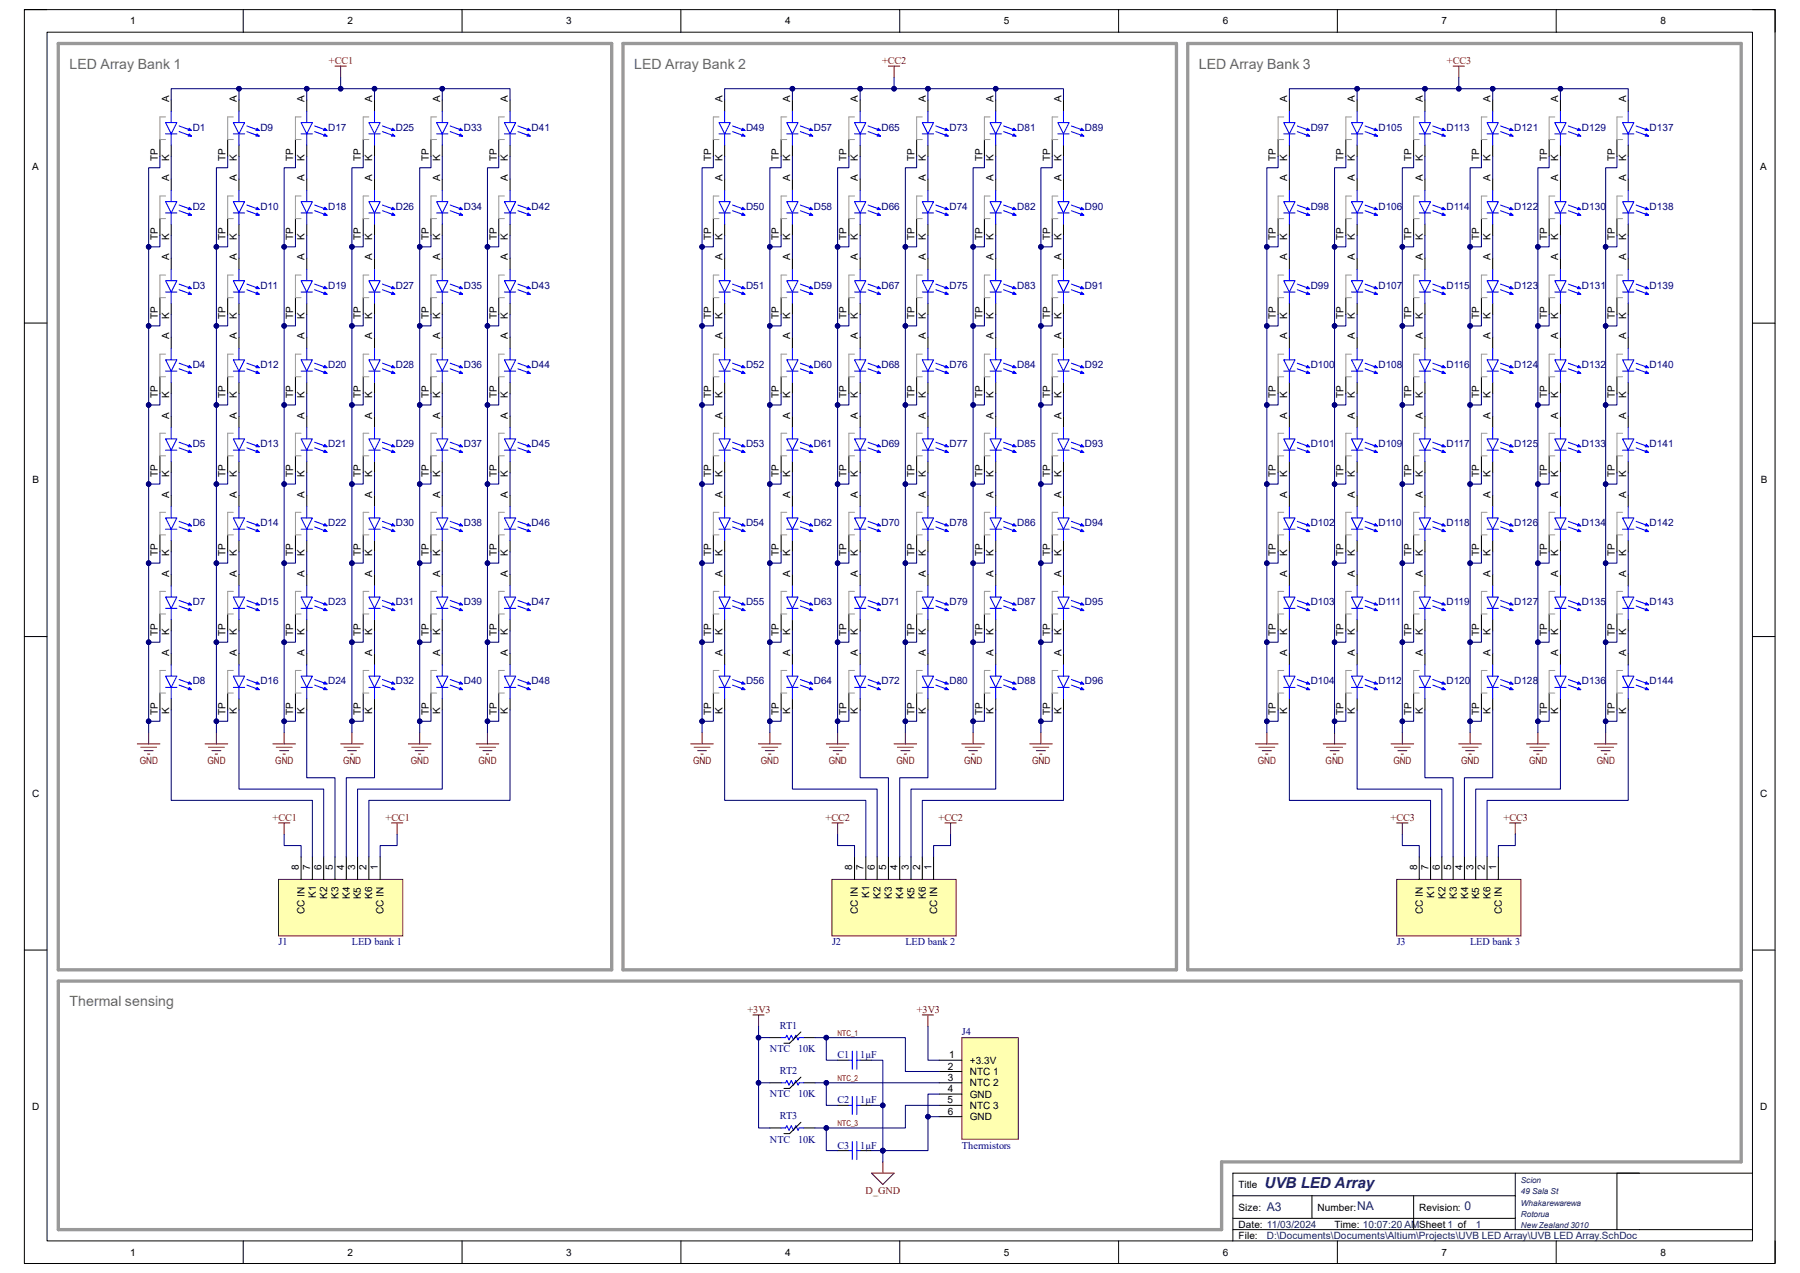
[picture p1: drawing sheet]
<svg xmlns="http://www.w3.org/2000/svg" width="297mm" height="210mm" viewBox="0 0 297 210" stroke-linecap="round" stroke-linejoin="round" font-family="sans-serif">
<defs><g id="words">
<text font-size="2.5" fill="#073763" x="208.7" y="196">UVB LED Array</text>
<g font-size="2.3" fill="#666">
<text x="11.5" y="11.3">LED Array Bank 1</text>
<text x="104.6" y="11.3">LED Array Bank 2</text>
<text x="197.8" y="11.3">LED Array Bank 3</text>
<text x="11.5" y="166">Thermal sensing</text>
</g>
<g font-size="2" fill="#073763">
<text x="209" y="199.9">A3</text>
<text x="223.9" y="199.6">NA</text>
<text x="241.6" y="199.6">0</text>
</g>
<g font-size="1.7">
<text x="21.5" y="4">1</text>
<text x="57.4" y="4">2</text>
<text x="93.4" y="4">3</text>
<text x="129.5" y="4">4</text>
<text x="165.7" y="4">5</text>
<text x="201.8" y="4">6</text>
<text x="237.9" y="4">7</text>
<text x="274" y="4">8</text>
<text x="27.9" y="16.8" transform="rotate(-90 27.9 16.8)">A</text>
<text x="39.1" y="16.8" transform="rotate(-90 39.1 16.8)">A</text>
<text x="50.2" y="16.8" transform="rotate(-90 50.2 16.8)">A</text>
<text x="61.4" y="16.8" transform="rotate(-90 61.4 16.8)">A</text>
<text x="72.6" y="16.8" transform="rotate(-90 72.6 16.8)">A</text>
<text x="83.8" y="16.8" transform="rotate(-90 83.8 16.8)">A</text>
<text x="119.2" y="16.8" transform="rotate(-90 119.2 16.8)">A</text>
<text x="130.4" y="16.8" transform="rotate(-90 130.4 16.8)">A</text>
<text x="141.6" y="16.8" transform="rotate(-90 141.6 16.8)">A</text>
<text x="152.8" y="16.8" transform="rotate(-90 152.8 16.8)">A</text>
<text x="164" y="16.8" transform="rotate(-90 164 16.8)">A</text>
<text x="175.1" y="16.8" transform="rotate(-90 175.1 16.8)">A</text>
<text x="212.4" y="16.8" transform="rotate(-90 212.4 16.8)">A</text>
<text x="223.6" y="16.8" transform="rotate(-90 223.6 16.8)">A</text>
<text x="234.8" y="16.8" transform="rotate(-90 234.8 16.8)">A</text>
<text x="246" y="16.8" transform="rotate(-90 246 16.8)">A</text>
<text x="257.1" y="16.8" transform="rotate(-90 257.1 16.8)">A</text>
<text x="268.3" y="16.8" transform="rotate(-90 268.3 16.8)">A</text>
<text x="5.3" y="28">A</text>
<text x="26" y="26.6" transform="rotate(-90 26 26.6)">TP</text>
<text x="27.9" y="29.9" transform="rotate(-90 27.9 29.9)">A</text>
<text x="27.9" y="26.5" transform="rotate(-90 27.9 26.5)">K</text>
<text x="37.2" y="26.6" transform="rotate(-90 37.2 26.6)">TP</text>
<text x="39.1" y="29.9" transform="rotate(-90 39.1 29.9)">A</text>
<text x="39.1" y="26.5" transform="rotate(-90 39.1 26.5)">K</text>
<text x="48.4" y="26.6" transform="rotate(-90 48.4 26.6)">TP</text>
<text x="50.2" y="29.9" transform="rotate(-90 50.2 29.9)">A</text>
<text x="50.2" y="26.5" transform="rotate(-90 50.2 26.5)">K</text>
<text x="59.6" y="26.6" transform="rotate(-90 59.6 26.6)">TP</text>
<text x="61.4" y="29.9" transform="rotate(-90 61.4 29.9)">A</text>
<text x="61.4" y="26.5" transform="rotate(-90 61.4 26.5)">K</text>
<text x="70.7" y="26.6" transform="rotate(-90 70.7 26.6)">TP</text>
<text x="72.6" y="29.9" transform="rotate(-90 72.6 29.9)">A</text>
<text x="72.6" y="26.5" transform="rotate(-90 72.6 26.5)">K</text>
<text x="82" y="26.6" transform="rotate(-90 82 26.6)">TP</text>
<text x="83.8" y="29.9" transform="rotate(-90 83.8 29.9)">A</text>
<text x="83.8" y="26.5" transform="rotate(-90 83.8 26.5)">K</text>
<text x="117.3" y="26.6" transform="rotate(-90 117.3 26.6)">TP</text>
<text x="119.2" y="29.9" transform="rotate(-90 119.2 29.9)">A</text>
<text x="119.2" y="26.5" transform="rotate(-90 119.2 26.5)">K</text>
<text x="128.5" y="26.6" transform="rotate(-90 128.5 26.6)">TP</text>
<text x="130.4" y="29.9" transform="rotate(-90 130.4 29.9)">A</text>
<text x="130.4" y="26.5" transform="rotate(-90 130.4 26.5)">K</text>
<text x="139.7" y="26.6" transform="rotate(-90 139.7 26.6)">TP</text>
<text x="141.6" y="29.9" transform="rotate(-90 141.6 29.9)">A</text>
<text x="141.6" y="26.5" transform="rotate(-90 141.6 26.5)">K</text>
<text x="150.9" y="26.6" transform="rotate(-90 150.9 26.6)">TP</text>
<text x="152.8" y="29.9" transform="rotate(-90 152.8 29.9)">A</text>
<text x="152.8" y="26.5" transform="rotate(-90 152.8 26.5)">K</text>
<text x="162.1" y="26.6" transform="rotate(-90 162.1 26.6)">TP</text>
<text x="164" y="29.9" transform="rotate(-90 164 29.9)">A</text>
<text x="164" y="26.5" transform="rotate(-90 164 26.5)">K</text>
<text x="173.3" y="26.6" transform="rotate(-90 173.3 26.6)">TP</text>
<text x="175.1" y="29.9" transform="rotate(-90 175.1 29.9)">A</text>
<text x="175.1" y="26.5" transform="rotate(-90 175.1 26.5)">K</text>
<text x="210.5" y="26.6" transform="rotate(-90 210.5 26.6)">TP</text>
<text x="212.4" y="29.9" transform="rotate(-90 212.4 29.9)">A</text>
<text x="212.4" y="26.5" transform="rotate(-90 212.4 26.5)">K</text>
<text x="221.7" y="26.6" transform="rotate(-90 221.7 26.6)">TP</text>
<text x="223.6" y="29.9" transform="rotate(-90 223.6 29.9)">A</text>
<text x="223.6" y="26.5" transform="rotate(-90 223.6 26.5)">K</text>
<text x="232.9" y="26.6" transform="rotate(-90 232.9 26.6)">TP</text>
<text x="234.8" y="29.9" transform="rotate(-90 234.8 29.9)">A</text>
<text x="234.8" y="26.5" transform="rotate(-90 234.8 26.5)">K</text>
<text x="244.1" y="26.6" transform="rotate(-90 244.1 26.6)">TP</text>
<text x="246" y="29.9" transform="rotate(-90 246 29.9)">A</text>
<text x="246" y="26.5" transform="rotate(-90 246 26.5)">K</text>
<text x="255.3" y="26.6" transform="rotate(-90 255.3 26.6)">TP</text>
<text x="257.1" y="29.9" transform="rotate(-90 257.1 29.9)">A</text>
<text x="257.1" y="26.5" transform="rotate(-90 257.1 26.5)">K</text>
<text x="266.4" y="26.6" transform="rotate(-90 266.4 26.6)">TP</text>
<text x="268.3" y="29.9" transform="rotate(-90 268.3 29.9)">A</text>
<text x="268.3" y="26.5" transform="rotate(-90 268.3 26.5)">K</text>
<text x="290.4" y="28">A</text>
<text x="26" y="39.6" transform="rotate(-90 26 39.6)">TP</text>
<text x="27.9" y="39.6" transform="rotate(-90 27.9 39.6)">K</text>
<text x="37.2" y="39.6" transform="rotate(-90 37.2 39.6)">TP</text>
<text x="39.1" y="39.6" transform="rotate(-90 39.1 39.6)">K</text>
<text x="48.4" y="39.6" transform="rotate(-90 48.4 39.6)">TP</text>
<text x="50.2" y="39.6" transform="rotate(-90 50.2 39.6)">K</text>
<text x="59.6" y="39.6" transform="rotate(-90 59.6 39.6)">TP</text>
<text x="61.4" y="39.6" transform="rotate(-90 61.4 39.6)">K</text>
<text x="70.7" y="39.6" transform="rotate(-90 70.7 39.6)">TP</text>
<text x="72.6" y="39.6" transform="rotate(-90 72.6 39.6)">K</text>
<text x="82" y="39.6" transform="rotate(-90 82 39.6)">TP</text>
<text x="83.8" y="39.6" transform="rotate(-90 83.8 39.6)">K</text>
<text x="117.3" y="39.6" transform="rotate(-90 117.3 39.6)">TP</text>
<text x="119.2" y="39.6" transform="rotate(-90 119.2 39.6)">K</text>
<text x="128.5" y="39.6" transform="rotate(-90 128.5 39.6)">TP</text>
<text x="130.4" y="39.6" transform="rotate(-90 130.4 39.6)">K</text>
<text x="139.7" y="39.6" transform="rotate(-90 139.7 39.6)">TP</text>
<text x="141.6" y="39.6" transform="rotate(-90 141.6 39.6)">K</text>
<text x="150.9" y="39.6" transform="rotate(-90 150.9 39.6)">TP</text>
<text x="152.8" y="39.6" transform="rotate(-90 152.8 39.6)">K</text>
<text x="162.1" y="39.6" transform="rotate(-90 162.1 39.6)">TP</text>
<text x="164" y="39.6" transform="rotate(-90 164 39.6)">K</text>
<text x="173.3" y="39.6" transform="rotate(-90 173.3 39.6)">TP</text>
<text x="175.1" y="39.6" transform="rotate(-90 175.1 39.6)">K</text>
<text x="210.5" y="39.6" transform="rotate(-90 210.5 39.6)">TP</text>
<text x="212.4" y="39.6" transform="rotate(-90 212.4 39.6)">K</text>
<text x="221.7" y="39.6" transform="rotate(-90 221.7 39.6)">TP</text>
<text x="223.6" y="39.6" transform="rotate(-90 223.6 39.6)">K</text>
<text x="232.9" y="39.6" transform="rotate(-90 232.9 39.6)">TP</text>
<text x="234.8" y="39.6" transform="rotate(-90 234.8 39.6)">K</text>
<text x="244.1" y="39.6" transform="rotate(-90 244.1 39.6)">TP</text>
<text x="246" y="39.6" transform="rotate(-90 246 39.6)">K</text>
<text x="255.3" y="39.6" transform="rotate(-90 255.3 39.6)">TP</text>
<text x="257.1" y="39.6" transform="rotate(-90 257.1 39.6)">K</text>
<text x="266.4" y="39.6" transform="rotate(-90 266.4 39.6)">TP</text>
<text x="268.3" y="39.6" transform="rotate(-90 268.3 39.6)">K</text>
<text x="27.9" y="43" transform="rotate(-90 27.9 43)">A</text>
<text x="39.1" y="43" transform="rotate(-90 39.1 43)">A</text>
<text x="50.2" y="43" transform="rotate(-90 50.2 43)">A</text>
<text x="61.4" y="43" transform="rotate(-90 61.4 43)">A</text>
<text x="72.6" y="43" transform="rotate(-90 72.6 43)">A</text>
<text x="83.8" y="43" transform="rotate(-90 83.8 43)">A</text>
<text x="119.2" y="43" transform="rotate(-90 119.2 43)">A</text>
<text x="130.4" y="43" transform="rotate(-90 130.4 43)">A</text>
<text x="141.6" y="43" transform="rotate(-90 141.6 43)">A</text>
<text x="152.8" y="43" transform="rotate(-90 152.8 43)">A</text>
<text x="164" y="43" transform="rotate(-90 164 43)">A</text>
<text x="175.1" y="43" transform="rotate(-90 175.1 43)">A</text>
<text x="212.4" y="43" transform="rotate(-90 212.4 43)">A</text>
<text x="223.6" y="43" transform="rotate(-90 223.6 43)">A</text>
<text x="234.8" y="43" transform="rotate(-90 234.8 43)">A</text>
<text x="246" y="43" transform="rotate(-90 246 43)">A</text>
<text x="257.1" y="43" transform="rotate(-90 257.1 43)">A</text>
<text x="268.3" y="43" transform="rotate(-90 268.3 43)">A</text>
<text x="26" y="52.7" transform="rotate(-90 26 52.7)">TP</text>
<text x="27.9" y="52.6" transform="rotate(-90 27.9 52.6)">K</text>
<text x="37.2" y="52.7" transform="rotate(-90 37.2 52.7)">TP</text>
<text x="39.1" y="52.6" transform="rotate(-90 39.1 52.6)">K</text>
<text x="48.4" y="52.7" transform="rotate(-90 48.4 52.7)">TP</text>
<text x="50.2" y="52.6" transform="rotate(-90 50.2 52.6)">K</text>
<text x="59.6" y="52.7" transform="rotate(-90 59.6 52.7)">TP</text>
<text x="61.4" y="52.6" transform="rotate(-90 61.4 52.6)">K</text>
<text x="70.7" y="52.7" transform="rotate(-90 70.7 52.7)">TP</text>
<text x="72.6" y="52.6" transform="rotate(-90 72.6 52.6)">K</text>
<text x="82" y="52.7" transform="rotate(-90 82 52.7)">TP</text>
<text x="83.8" y="52.6" transform="rotate(-90 83.8 52.6)">K</text>
<text x="117.3" y="52.7" transform="rotate(-90 117.3 52.7)">TP</text>
<text x="119.2" y="52.6" transform="rotate(-90 119.2 52.6)">K</text>
<text x="128.5" y="52.7" transform="rotate(-90 128.5 52.7)">TP</text>
<text x="130.4" y="52.6" transform="rotate(-90 130.4 52.6)">K</text>
<text x="139.7" y="52.7" transform="rotate(-90 139.7 52.7)">TP</text>
<text x="141.6" y="52.6" transform="rotate(-90 141.6 52.6)">K</text>
<text x="150.9" y="52.7" transform="rotate(-90 150.9 52.7)">TP</text>
<text x="152.8" y="52.6" transform="rotate(-90 152.8 52.6)">K</text>
<text x="162.1" y="52.7" transform="rotate(-90 162.1 52.7)">TP</text>
<text x="164" y="52.6" transform="rotate(-90 164 52.6)">K</text>
<text x="173.3" y="52.7" transform="rotate(-90 173.3 52.7)">TP</text>
<text x="175.1" y="52.6" transform="rotate(-90 175.1 52.6)">K</text>
<text x="210.5" y="52.7" transform="rotate(-90 210.5 52.7)">TP</text>
<text x="212.4" y="52.6" transform="rotate(-90 212.4 52.6)">K</text>
<text x="221.7" y="52.7" transform="rotate(-90 221.7 52.7)">TP</text>
<text x="223.6" y="52.6" transform="rotate(-90 223.6 52.6)">K</text>
<text x="232.9" y="52.7" transform="rotate(-90 232.9 52.7)">TP</text>
<text x="234.8" y="52.6" transform="rotate(-90 234.8 52.6)">K</text>
<text x="244.1" y="52.7" transform="rotate(-90 244.1 52.7)">TP</text>
<text x="246" y="52.6" transform="rotate(-90 246 52.6)">K</text>
<text x="255.3" y="52.7" transform="rotate(-90 255.3 52.7)">TP</text>
<text x="257.1" y="52.6" transform="rotate(-90 257.1 52.6)">K</text>
<text x="266.4" y="52.7" transform="rotate(-90 266.4 52.7)">TP</text>
<text x="268.3" y="52.6" transform="rotate(-90 268.3 52.6)">K</text>
<text x="27.9" y="56" transform="rotate(-90 27.9 56)">A</text>
<text x="39.1" y="56" transform="rotate(-90 39.1 56)">A</text>
<text x="50.2" y="56" transform="rotate(-90 50.2 56)">A</text>
<text x="61.4" y="56" transform="rotate(-90 61.4 56)">A</text>
<text x="72.6" y="56" transform="rotate(-90 72.6 56)">A</text>
<text x="83.8" y="56" transform="rotate(-90 83.8 56)">A</text>
<text x="119.2" y="56" transform="rotate(-90 119.2 56)">A</text>
<text x="130.4" y="56" transform="rotate(-90 130.4 56)">A</text>
<text x="141.6" y="56" transform="rotate(-90 141.6 56)">A</text>
<text x="152.8" y="56" transform="rotate(-90 152.8 56)">A</text>
<text x="164" y="56" transform="rotate(-90 164 56)">A</text>
<text x="175.1" y="56" transform="rotate(-90 175.1 56)">A</text>
<text x="212.4" y="56" transform="rotate(-90 212.4 56)">A</text>
<text x="223.6" y="56" transform="rotate(-90 223.6 56)">A</text>
<text x="234.8" y="56" transform="rotate(-90 234.8 56)">A</text>
<text x="246" y="56" transform="rotate(-90 246 56)">A</text>
<text x="257.1" y="56" transform="rotate(-90 257.1 56)">A</text>
<text x="268.3" y="56" transform="rotate(-90 268.3 56)">A</text>
<text x="26" y="65.7" transform="rotate(-90 26 65.7)">TP</text>
<text x="27.9" y="65.7" transform="rotate(-90 27.9 65.7)">K</text>
<text x="37.2" y="65.7" transform="rotate(-90 37.2 65.7)">TP</text>
<text x="39.1" y="65.7" transform="rotate(-90 39.1 65.7)">K</text>
<text x="48.4" y="65.7" transform="rotate(-90 48.4 65.7)">TP</text>
<text x="50.2" y="65.7" transform="rotate(-90 50.2 65.7)">K</text>
<text x="59.6" y="65.7" transform="rotate(-90 59.6 65.7)">TP</text>
<text x="61.4" y="65.7" transform="rotate(-90 61.4 65.7)">K</text>
<text x="70.7" y="65.7" transform="rotate(-90 70.7 65.7)">TP</text>
<text x="72.6" y="65.7" transform="rotate(-90 72.6 65.7)">K</text>
<text x="82" y="65.7" transform="rotate(-90 82 65.7)">TP</text>
<text x="83.8" y="65.7" transform="rotate(-90 83.8 65.7)">K</text>
<text x="117.3" y="65.7" transform="rotate(-90 117.3 65.7)">TP</text>
<text x="119.2" y="65.7" transform="rotate(-90 119.2 65.7)">K</text>
<text x="128.5" y="65.7" transform="rotate(-90 128.5 65.7)">TP</text>
<text x="130.4" y="65.7" transform="rotate(-90 130.4 65.7)">K</text>
<text x="139.7" y="65.7" transform="rotate(-90 139.7 65.7)">TP</text>
<text x="141.6" y="65.7" transform="rotate(-90 141.6 65.7)">K</text>
<text x="150.9" y="65.7" transform="rotate(-90 150.9 65.7)">TP</text>
<text x="152.8" y="65.7" transform="rotate(-90 152.8 65.7)">K</text>
<text x="162.1" y="65.7" transform="rotate(-90 162.1 65.7)">TP</text>
<text x="164" y="65.7" transform="rotate(-90 164 65.7)">K</text>
<text x="173.3" y="65.7" transform="rotate(-90 173.3 65.7)">TP</text>
<text x="175.1" y="65.7" transform="rotate(-90 175.1 65.7)">K</text>
<text x="210.5" y="65.7" transform="rotate(-90 210.5 65.7)">TP</text>
<text x="212.4" y="65.7" transform="rotate(-90 212.4 65.7)">K</text>
<text x="221.7" y="65.7" transform="rotate(-90 221.7 65.7)">TP</text>
<text x="223.6" y="65.7" transform="rotate(-90 223.6 65.7)">K</text>
<text x="232.9" y="65.7" transform="rotate(-90 232.9 65.7)">TP</text>
<text x="234.8" y="65.7" transform="rotate(-90 234.8 65.7)">K</text>
<text x="244.1" y="65.7" transform="rotate(-90 244.1 65.7)">TP</text>
<text x="246" y="65.7" transform="rotate(-90 246 65.7)">K</text>
<text x="255.3" y="65.7" transform="rotate(-90 255.3 65.7)">TP</text>
<text x="257.1" y="65.7" transform="rotate(-90 257.1 65.7)">K</text>
<text x="266.4" y="65.7" transform="rotate(-90 266.4 65.7)">TP</text>
<text x="268.3" y="65.7" transform="rotate(-90 268.3 65.7)">K</text>
<text x="27.9" y="69" transform="rotate(-90 27.9 69)">A</text>
<text x="39.1" y="69" transform="rotate(-90 39.1 69)">A</text>
<text x="50.2" y="69" transform="rotate(-90 50.2 69)">A</text>
<text x="61.4" y="69" transform="rotate(-90 61.4 69)">A</text>
<text x="72.6" y="69" transform="rotate(-90 72.6 69)">A</text>
<text x="83.8" y="69" transform="rotate(-90 83.8 69)">A</text>
<text x="119.2" y="69" transform="rotate(-90 119.2 69)">A</text>
<text x="130.4" y="69" transform="rotate(-90 130.4 69)">A</text>
<text x="141.6" y="69" transform="rotate(-90 141.6 69)">A</text>
<text x="152.8" y="69" transform="rotate(-90 152.8 69)">A</text>
<text x="164" y="69" transform="rotate(-90 164 69)">A</text>
<text x="175.1" y="69" transform="rotate(-90 175.1 69)">A</text>
<text x="212.4" y="69" transform="rotate(-90 212.4 69)">A</text>
<text x="223.6" y="69" transform="rotate(-90 223.6 69)">A</text>
<text x="234.8" y="69" transform="rotate(-90 234.8 69)">A</text>
<text x="246" y="69" transform="rotate(-90 246 69)">A</text>
<text x="257.1" y="69" transform="rotate(-90 257.1 69)">A</text>
<text x="268.3" y="69" transform="rotate(-90 268.3 69)">A</text>
<text x="5.4" y="79.8">B</text>
<text x="26" y="78.7" transform="rotate(-90 26 78.7)">TP</text>
<text x="27.9" y="82.1" transform="rotate(-90 27.9 82.1)">A</text>
<text x="27.9" y="78.7" transform="rotate(-90 27.9 78.7)">K</text>
<text x="37.2" y="78.7" transform="rotate(-90 37.2 78.7)">TP</text>
<text x="39.1" y="82.1" transform="rotate(-90 39.1 82.1)">A</text>
<text x="39.1" y="78.7" transform="rotate(-90 39.1 78.7)">K</text>
<text x="48.4" y="78.7" transform="rotate(-90 48.4 78.7)">TP</text>
<text x="50.2" y="82.1" transform="rotate(-90 50.2 82.1)">A</text>
<text x="50.2" y="78.7" transform="rotate(-90 50.2 78.7)">K</text>
<text x="59.6" y="78.7" transform="rotate(-90 59.6 78.7)">TP</text>
<text x="61.4" y="82.1" transform="rotate(-90 61.4 82.1)">A</text>
<text x="61.4" y="78.7" transform="rotate(-90 61.4 78.7)">K</text>
<text x="70.7" y="78.7" transform="rotate(-90 70.7 78.7)">TP</text>
<text x="72.6" y="82.1" transform="rotate(-90 72.6 82.1)">A</text>
<text x="72.6" y="78.7" transform="rotate(-90 72.6 78.7)">K</text>
<text x="82" y="78.7" transform="rotate(-90 82 78.7)">TP</text>
<text x="83.8" y="82.1" transform="rotate(-90 83.8 82.1)">A</text>
<text x="83.8" y="78.7" transform="rotate(-90 83.8 78.7)">K</text>
<text x="117.3" y="78.7" transform="rotate(-90 117.3 78.7)">TP</text>
<text x="119.2" y="82.1" transform="rotate(-90 119.2 82.1)">A</text>
<text x="119.2" y="78.7" transform="rotate(-90 119.2 78.7)">K</text>
<text x="128.5" y="78.7" transform="rotate(-90 128.5 78.7)">TP</text>
<text x="130.4" y="82.1" transform="rotate(-90 130.4 82.1)">A</text>
<text x="130.4" y="78.7" transform="rotate(-90 130.4 78.7)">K</text>
<text x="139.7" y="78.7" transform="rotate(-90 139.7 78.7)">TP</text>
<text x="141.6" y="82.1" transform="rotate(-90 141.6 82.1)">A</text>
<text x="141.6" y="78.7" transform="rotate(-90 141.6 78.7)">K</text>
<text x="150.9" y="78.7" transform="rotate(-90 150.9 78.7)">TP</text>
<text x="152.8" y="82.1" transform="rotate(-90 152.8 82.1)">A</text>
<text x="152.8" y="78.7" transform="rotate(-90 152.8 78.7)">K</text>
<text x="162.1" y="78.7" transform="rotate(-90 162.1 78.7)">TP</text>
<text x="164" y="82.1" transform="rotate(-90 164 82.1)">A</text>
<text x="164" y="78.7" transform="rotate(-90 164 78.7)">K</text>
<text x="173.3" y="78.7" transform="rotate(-90 173.3 78.7)">TP</text>
<text x="175.1" y="82.1" transform="rotate(-90 175.1 82.1)">A</text>
<text x="175.1" y="78.7" transform="rotate(-90 175.1 78.7)">K</text>
<text x="210.5" y="78.7" transform="rotate(-90 210.5 78.7)">TP</text>
<text x="212.4" y="82.1" transform="rotate(-90 212.4 82.1)">A</text>
<text x="212.4" y="78.7" transform="rotate(-90 212.4 78.7)">K</text>
<text x="221.7" y="78.7" transform="rotate(-90 221.7 78.7)">TP</text>
<text x="223.6" y="82.1" transform="rotate(-90 223.6 82.1)">A</text>
<text x="223.6" y="78.7" transform="rotate(-90 223.6 78.7)">K</text>
<text x="232.9" y="78.7" transform="rotate(-90 232.9 78.7)">TP</text>
<text x="234.8" y="82.1" transform="rotate(-90 234.8 82.1)">A</text>
<text x="234.8" y="78.7" transform="rotate(-90 234.8 78.7)">K</text>
<text x="244.1" y="78.7" transform="rotate(-90 244.1 78.7)">TP</text>
<text x="246" y="82.1" transform="rotate(-90 246 82.1)">A</text>
<text x="246" y="78.7" transform="rotate(-90 246 78.7)">K</text>
<text x="255.3" y="78.7" transform="rotate(-90 255.3 78.7)">TP</text>
<text x="257.1" y="82.1" transform="rotate(-90 257.1 82.1)">A</text>
<text x="257.1" y="78.7" transform="rotate(-90 257.1 78.7)">K</text>
<text x="266.4" y="78.7" transform="rotate(-90 266.4 78.7)">TP</text>
<text x="268.3" y="82.1" transform="rotate(-90 268.3 82.1)">A</text>
<text x="268.3" y="78.7" transform="rotate(-90 268.3 78.7)">K</text>
<text x="290.5" y="79.8">B</text>
<text x="26" y="91.8" transform="rotate(-90 26 91.8)">TP</text>
<text x="27.9" y="95.1" transform="rotate(-90 27.9 95.1)">A</text>
<text x="27.9" y="91.8" transform="rotate(-90 27.9 91.8)">K</text>
<text x="37.2" y="91.8" transform="rotate(-90 37.2 91.8)">TP</text>
<text x="39.1" y="95.1" transform="rotate(-90 39.1 95.1)">A</text>
<text x="39.1" y="91.8" transform="rotate(-90 39.1 91.8)">K</text>
<text x="48.4" y="91.8" transform="rotate(-90 48.4 91.8)">TP</text>
<text x="50.2" y="95.1" transform="rotate(-90 50.2 95.1)">A</text>
<text x="50.2" y="91.8" transform="rotate(-90 50.2 91.8)">K</text>
<text x="59.6" y="91.8" transform="rotate(-90 59.6 91.8)">TP</text>
<text x="61.4" y="95.1" transform="rotate(-90 61.4 95.1)">A</text>
<text x="61.4" y="91.8" transform="rotate(-90 61.4 91.8)">K</text>
<text x="70.7" y="91.8" transform="rotate(-90 70.7 91.8)">TP</text>
<text x="72.6" y="95.1" transform="rotate(-90 72.6 95.1)">A</text>
<text x="72.6" y="91.8" transform="rotate(-90 72.6 91.8)">K</text>
<text x="82" y="91.8" transform="rotate(-90 82 91.8)">TP</text>
<text x="83.8" y="95.1" transform="rotate(-90 83.8 95.1)">A</text>
<text x="83.8" y="91.8" transform="rotate(-90 83.8 91.8)">K</text>
<text x="117.3" y="91.8" transform="rotate(-90 117.3 91.8)">TP</text>
<text x="119.2" y="95.1" transform="rotate(-90 119.2 95.1)">A</text>
<text x="119.2" y="91.8" transform="rotate(-90 119.2 91.8)">K</text>
<text x="128.5" y="91.8" transform="rotate(-90 128.5 91.8)">TP</text>
<text x="130.4" y="95.1" transform="rotate(-90 130.4 95.1)">A</text>
<text x="130.4" y="91.8" transform="rotate(-90 130.4 91.8)">K</text>
<text x="139.7" y="91.8" transform="rotate(-90 139.7 91.8)">TP</text>
<text x="141.6" y="95.1" transform="rotate(-90 141.6 95.1)">A</text>
<text x="141.6" y="91.8" transform="rotate(-90 141.6 91.8)">K</text>
<text x="150.9" y="91.8" transform="rotate(-90 150.9 91.8)">TP</text>
<text x="152.8" y="95.1" transform="rotate(-90 152.8 95.1)">A</text>
<text x="152.8" y="91.8" transform="rotate(-90 152.8 91.8)">K</text>
<text x="162.1" y="91.8" transform="rotate(-90 162.1 91.8)">TP</text>
<text x="164" y="95.1" transform="rotate(-90 164 95.1)">A</text>
<text x="164" y="91.8" transform="rotate(-90 164 91.8)">K</text>
<text x="173.3" y="91.8" transform="rotate(-90 173.3 91.8)">TP</text>
<text x="175.1" y="95.1" transform="rotate(-90 175.1 95.1)">A</text>
<text x="175.1" y="91.8" transform="rotate(-90 175.1 91.8)">K</text>
<text x="210.5" y="91.8" transform="rotate(-90 210.5 91.8)">TP</text>
<text x="212.4" y="95.1" transform="rotate(-90 212.4 95.1)">A</text>
<text x="212.4" y="91.8" transform="rotate(-90 212.4 91.8)">K</text>
<text x="221.7" y="91.8" transform="rotate(-90 221.7 91.8)">TP</text>
<text x="223.6" y="95.1" transform="rotate(-90 223.6 95.1)">A</text>
<text x="223.6" y="91.8" transform="rotate(-90 223.6 91.8)">K</text>
<text x="232.9" y="91.8" transform="rotate(-90 232.9 91.8)">TP</text>
<text x="234.8" y="95.1" transform="rotate(-90 234.8 95.1)">A</text>
<text x="234.8" y="91.8" transform="rotate(-90 234.8 91.8)">K</text>
<text x="244.1" y="91.8" transform="rotate(-90 244.1 91.8)">TP</text>
<text x="246" y="95.1" transform="rotate(-90 246 95.1)">A</text>
<text x="246" y="91.8" transform="rotate(-90 246 91.8)">K</text>
<text x="255.3" y="91.8" transform="rotate(-90 255.3 91.8)">TP</text>
<text x="257.1" y="95.1" transform="rotate(-90 257.1 95.1)">A</text>
<text x="257.1" y="91.8" transform="rotate(-90 257.1 91.8)">K</text>
<text x="266.4" y="91.8" transform="rotate(-90 266.4 91.8)">TP</text>
<text x="268.3" y="95.1" transform="rotate(-90 268.3 95.1)">A</text>
<text x="268.3" y="91.8" transform="rotate(-90 268.3 91.8)">K</text>
<text x="26" y="104.9" transform="rotate(-90 26 104.9)">TP</text>
<text x="27.9" y="104.8" transform="rotate(-90 27.9 104.8)">K</text>
<text x="37.2" y="104.9" transform="rotate(-90 37.2 104.9)">TP</text>
<text x="39.1" y="104.8" transform="rotate(-90 39.1 104.8)">K</text>
<text x="48.4" y="104.9" transform="rotate(-90 48.4 104.9)">TP</text>
<text x="50.2" y="104.8" transform="rotate(-90 50.2 104.8)">K</text>
<text x="59.6" y="104.9" transform="rotate(-90 59.6 104.9)">TP</text>
<text x="61.4" y="104.8" transform="rotate(-90 61.4 104.8)">K</text>
<text x="70.7" y="104.9" transform="rotate(-90 70.7 104.9)">TP</text>
<text x="72.6" y="104.8" transform="rotate(-90 72.6 104.8)">K</text>
<text x="82" y="104.9" transform="rotate(-90 82 104.9)">TP</text>
<text x="83.8" y="104.8" transform="rotate(-90 83.8 104.8)">K</text>
<text x="117.3" y="104.9" transform="rotate(-90 117.3 104.9)">TP</text>
<text x="119.2" y="104.8" transform="rotate(-90 119.2 104.8)">K</text>
<text x="128.5" y="104.9" transform="rotate(-90 128.5 104.9)">TP</text>
<text x="130.4" y="104.8" transform="rotate(-90 130.4 104.8)">K</text>
<text x="139.7" y="104.9" transform="rotate(-90 139.7 104.9)">TP</text>
<text x="141.6" y="104.8" transform="rotate(-90 141.6 104.8)">K</text>
<text x="150.9" y="104.9" transform="rotate(-90 150.9 104.9)">TP</text>
<text x="152.8" y="104.8" transform="rotate(-90 152.8 104.8)">K</text>
<text x="162.1" y="104.9" transform="rotate(-90 162.1 104.9)">TP</text>
<text x="164" y="104.8" transform="rotate(-90 164 104.8)">K</text>
<text x="173.3" y="104.9" transform="rotate(-90 173.3 104.9)">TP</text>
<text x="175.1" y="104.8" transform="rotate(-90 175.1 104.8)">K</text>
<text x="210.5" y="104.9" transform="rotate(-90 210.5 104.9)">TP</text>
<text x="212.4" y="104.8" transform="rotate(-90 212.4 104.8)">K</text>
<text x="221.7" y="104.9" transform="rotate(-90 221.7 104.9)">TP</text>
<text x="223.6" y="104.8" transform="rotate(-90 223.6 104.8)">K</text>
<text x="232.9" y="104.9" transform="rotate(-90 232.9 104.9)">TP</text>
<text x="234.8" y="104.8" transform="rotate(-90 234.8 104.8)">K</text>
<text x="244.1" y="104.9" transform="rotate(-90 244.1 104.9)">TP</text>
<text x="246" y="104.8" transform="rotate(-90 246 104.8)">K</text>
<text x="255.3" y="104.9" transform="rotate(-90 255.3 104.9)">TP</text>
<text x="257.1" y="104.8" transform="rotate(-90 257.1 104.8)">K</text>
<text x="266.4" y="104.9" transform="rotate(-90 266.4 104.9)">TP</text>
<text x="268.3" y="104.8" transform="rotate(-90 268.3 104.8)">K</text>
<text x="27.9" y="108.2" transform="rotate(-90 27.9 108.2)">A</text>
<text x="39.1" y="108.2" transform="rotate(-90 39.1 108.2)">A</text>
<text x="50.2" y="108.2" transform="rotate(-90 50.2 108.2)">A</text>
<text x="61.4" y="108.2" transform="rotate(-90 61.4 108.2)">A</text>
<text x="72.6" y="108.2" transform="rotate(-90 72.6 108.2)">A</text>
<text x="83.8" y="108.2" transform="rotate(-90 83.8 108.2)">A</text>
<text x="119.2" y="108.2" transform="rotate(-90 119.2 108.2)">A</text>
<text x="130.4" y="108.2" transform="rotate(-90 130.4 108.2)">A</text>
<text x="141.6" y="108.2" transform="rotate(-90 141.6 108.2)">A</text>
<text x="152.8" y="108.2" transform="rotate(-90 152.8 108.2)">A</text>
<text x="164" y="108.2" transform="rotate(-90 164 108.2)">A</text>
<text x="175.1" y="108.2" transform="rotate(-90 175.1 108.2)">A</text>
<text x="212.4" y="108.2" transform="rotate(-90 212.4 108.2)">A</text>
<text x="223.6" y="108.2" transform="rotate(-90 223.6 108.2)">A</text>
<text x="234.8" y="108.2" transform="rotate(-90 234.8 108.2)">A</text>
<text x="246" y="108.2" transform="rotate(-90 246 108.2)">A</text>
<text x="257.1" y="108.2" transform="rotate(-90 257.1 108.2)">A</text>
<text x="268.3" y="108.2" transform="rotate(-90 268.3 108.2)">A</text>
<text x="26" y="117.9" transform="rotate(-90 26 117.9)">TP</text>
<text x="27.9" y="117.9" transform="rotate(-90 27.9 117.9)">K</text>
<text x="37.2" y="117.9" transform="rotate(-90 37.2 117.9)">TP</text>
<text x="39.1" y="117.9" transform="rotate(-90 39.1 117.9)">K</text>
<text x="48.4" y="117.9" transform="rotate(-90 48.4 117.9)">TP</text>
<text x="50.2" y="117.9" transform="rotate(-90 50.2 117.9)">K</text>
<text x="59.6" y="117.9" transform="rotate(-90 59.6 117.9)">TP</text>
<text x="61.4" y="117.9" transform="rotate(-90 61.4 117.9)">K</text>
<text x="70.7" y="117.9" transform="rotate(-90 70.7 117.9)">TP</text>
<text x="72.6" y="117.9" transform="rotate(-90 72.6 117.9)">K</text>
<text x="82" y="117.9" transform="rotate(-90 82 117.9)">TP</text>
<text x="83.8" y="117.9" transform="rotate(-90 83.8 117.9)">K</text>
<text x="117.3" y="117.9" transform="rotate(-90 117.3 117.9)">TP</text>
<text x="119.2" y="117.9" transform="rotate(-90 119.2 117.9)">K</text>
<text x="128.5" y="117.9" transform="rotate(-90 128.5 117.9)">TP</text>
<text x="130.4" y="117.9" transform="rotate(-90 130.4 117.9)">K</text>
<text x="139.7" y="117.9" transform="rotate(-90 139.7 117.9)">TP</text>
<text x="141.6" y="117.9" transform="rotate(-90 141.6 117.9)">K</text>
<text x="150.9" y="117.9" transform="rotate(-90 150.9 117.9)">TP</text>
<text x="152.8" y="117.9" transform="rotate(-90 152.8 117.9)">K</text>
<text x="162.1" y="117.9" transform="rotate(-90 162.1 117.9)">TP</text>
<text x="164" y="117.9" transform="rotate(-90 164 117.9)">K</text>
<text x="173.3" y="117.9" transform="rotate(-90 173.3 117.9)">TP</text>
<text x="175.1" y="117.9" transform="rotate(-90 175.1 117.9)">K</text>
<text x="210.5" y="117.9" transform="rotate(-90 210.5 117.9)">TP</text>
<text x="212.4" y="117.9" transform="rotate(-90 212.4 117.9)">K</text>
<text x="221.7" y="117.9" transform="rotate(-90 221.7 117.9)">TP</text>
<text x="223.6" y="117.9" transform="rotate(-90 223.6 117.9)">K</text>
<text x="232.9" y="117.9" transform="rotate(-90 232.9 117.9)">TP</text>
<text x="234.8" y="117.9" transform="rotate(-90 234.8 117.9)">K</text>
<text x="244.1" y="117.9" transform="rotate(-90 244.1 117.9)">TP</text>
<text x="246" y="117.9" transform="rotate(-90 246 117.9)">K</text>
<text x="255.3" y="117.9" transform="rotate(-90 255.3 117.9)">TP</text>
<text x="257.1" y="117.9" transform="rotate(-90 257.1 117.9)">K</text>
<text x="266.4" y="117.9" transform="rotate(-90 266.4 117.9)">TP</text>
<text x="268.3" y="117.9" transform="rotate(-90 268.3 117.9)">K</text>
<text x="5.3" y="131.5">C</text>
<text x="290.4" y="131.5">C</text>
<text x="49.3" y="143.6" transform="rotate(-90 49.3 143.6)">8</text>
<text x="51.2" y="143.6" transform="rotate(-90 51.2 143.6)">7</text>
<text x="53" y="143.6" transform="rotate(-90 53 143.6)">6</text>
<text x="54.9" y="143.6" transform="rotate(-90 54.9 143.6)">5</text>
<text x="56.8" y="143.6" transform="rotate(-90 56.8 143.6)">4</text>
<text x="58.6" y="143.6" transform="rotate(-90 58.6 143.6)">3</text>
<text x="60.5" y="143.6" transform="rotate(-90 60.5 143.6)">2</text>
<text x="62.4" y="143.6" transform="rotate(-90 62.4 143.6)">1</text>
<text x="140.6" y="143.6" transform="rotate(-90 140.6 143.6)">8</text>
<text x="142.5" y="143.6" transform="rotate(-90 142.5 143.6)">7</text>
<text x="144.4" y="143.6" transform="rotate(-90 144.4 143.6)">6</text>
<text x="146.2" y="143.6" transform="rotate(-90 146.2 143.6)">5</text>
<text x="148.1" y="143.6" transform="rotate(-90 148.1 143.6)">4</text>
<text x="149.9" y="143.6" transform="rotate(-90 149.9 143.6)">3</text>
<text x="151.8" y="143.6" transform="rotate(-90 151.8 143.6)">2</text>
<text x="153.7" y="143.6" transform="rotate(-90 153.7 143.6)">1</text>
<text x="233.9" y="143.6" transform="rotate(-90 233.9 143.6)">8</text>
<text x="235.7" y="143.6" transform="rotate(-90 235.7 143.6)">7</text>
<text x="237.6" y="143.6" transform="rotate(-90 237.6 143.6)">6</text>
<text x="239.4" y="143.6" transform="rotate(-90 239.4 143.6)">5</text>
<text x="241.3" y="143.6" transform="rotate(-90 241.3 143.6)">4</text>
<text x="243.2" y="143.6" transform="rotate(-90 243.2 143.6)">3</text>
<text x="245" y="143.6" transform="rotate(-90 245 143.6)">2</text>
<text x="246.9" y="143.6" transform="rotate(-90 246.9 143.6)">1</text>
<text x="52.1" y="148.1" transform="rotate(-90 52.1 148.1)">K1</text>
<text x="54" y="148.3" transform="rotate(-90 54 148.3)">K2</text>
<text x="55.8" y="148.3" transform="rotate(-90 55.8 148.3)">K3</text>
<text x="57.7" y="148.3" transform="rotate(-90 57.7 148.3)">K4</text>
<text x="59.6" y="148.4" transform="rotate(-90 59.6 148.4)">K5</text>
<text x="61.4" y="148.3" transform="rotate(-90 61.4 148.3)">K6</text>
<text x="143.4" y="148.1" transform="rotate(-90 143.4 148.1)">K1</text>
<text x="145.3" y="148.3" transform="rotate(-90 145.3 148.3)">K2</text>
<text x="147.2" y="148.3" transform="rotate(-90 147.2 148.3)">K3</text>
<text x="149" y="148.3" transform="rotate(-90 149 148.3)">K4</text>
<text x="150.9" y="148.4" transform="rotate(-90 150.9 148.4)">K5</text>
<text x="152.8" y="148.3" transform="rotate(-90 152.8 148.3)">K6</text>
<text x="236.6" y="148.1" transform="rotate(-90 236.6 148.1)">K1</text>
<text x="238.5" y="148.3" transform="rotate(-90 238.5 148.3)">K2</text>
<text x="240.4" y="148.3" transform="rotate(-90 240.4 148.3)">K3</text>
<text x="242.2" y="148.3" transform="rotate(-90 242.2 148.3)">K4</text>
<text x="244.1" y="148.4" transform="rotate(-90 244.1 148.4)">K5</text>
<text x="246" y="148.3" transform="rotate(-90 246 148.3)">K6</text>
<text x="50.2" y="150.8" transform="rotate(-90 50.2 150.8)">CC IN</text>
<text x="63.3" y="150.8" transform="rotate(-90 63.3 150.8)">CC IN</text>
<text x="141.6" y="150.8" transform="rotate(-90 141.6 150.8)">CC IN</text>
<text x="154.6" y="150.8" transform="rotate(-90 154.6 150.8)">CC IN</text>
<text x="234.8" y="150.8" transform="rotate(-90 234.8 150.8)">CC IN</text>
<text x="247.8" y="150.8" transform="rotate(-90 247.8 150.8)">CC IN</text>
<text x="156.4" y="176.4">2</text>
<text x="156.4" y="178.3">3</text>
<text x="156.6" y="174.6">1</text>
<text x="160" y="175.5">+3.3V</text>
<text x="160" y="177.4">NTC 1</text>
<text x="160" y="179.2">NTC 2</text>
<text x="5.3" y="183.2">D</text>
<text x="156.3" y="182">5</text>
<text x="156.4" y="180.2">4</text>
<text x="156.4" y="183.9">6</text>
<text x="160" y="181.1">GND</text>
<text x="160" y="183">NTC 3</text>
<text x="160" y="184.8">GND</text>
<text x="290.4" y="183.2">D</text>
<text x="204.4" y="196">Title</text>
<text x="204.4" y="199.7">Size:</text>
<text x="204.4" y="202.5">Date: 11/03/2024</text>
<text x="217.4" y="199.7">Number:</text>
<text x="220.2" y="202.5">Time: 10:07:20 AMSheet 1 of</text>
<text x="234.2" y="199.7">Revision:</text>
<text x="21.5" y="207.2">1</text>
<text x="57.4" y="207.2">2</text>
<text x="93.4" y="207.2">3</text>
<text x="129.5" y="207.2">4</text>
<text x="165.7" y="207.2">5</text>
<text x="201.8" y="207.2">6</text>
<text x="204.4" y="204.4">File:</text>
<text x="237.9" y="207.2">7</text>
<text x="274" y="207.2">8</text>
</g>
<g font-size="1.7" fill="#800000">
<text x="54.3" y="10.5">+CC1</text>
<text x="145.5" y="10.5">+CC2</text>
<text x="238.8" y="10.5">+CC3</text>
<text x="23.1" y="126.1">GND</text>
<text x="34.2" y="126.1">GND</text>
<text x="45.4" y="126.1">GND</text>
<text x="56.6" y="126.1">GND</text>
<text x="67.8" y="126.1">GND</text>
<text x="79" y="126.1">GND</text>
<text x="114.4" y="126.1">GND</text>
<text x="125.6" y="126.1">GND</text>
<text x="136.7" y="126.1">GND</text>
<text x="147.9" y="126.1">GND</text>
<text x="159.1" y="126.1">GND</text>
<text x="170.3" y="126.1">GND</text>
<text x="207.6" y="126.1">GND</text>
<text x="218.7" y="126.1">GND</text>
<text x="229.9" y="126.1">GND</text>
<text x="241.1" y="126.1">GND</text>
<text x="252.3" y="126.1">GND</text>
<text x="263.5" y="126.1">GND</text>
<text x="45" y="135.4">+CC1</text>
<text x="63.6" y="135.4">+CC1</text>
<text x="136.2" y="135.4">+CC2</text>
<text x="154.9" y="135.4">+CC2</text>
<text x="229.4" y="135.4">+CC3</text>
<text x="248.1" y="135.4">+CC3</text>
<text x="123.3" y="167.1">+3V3</text>
<text x="151.3" y="167.1">+3V3</text>
<text x="142.8" y="196.9">D_GND</text>
</g>
<g font-size="1.7" fill="#000080">
<text x="31.8" y="21.5">D1</text>
<text x="43" y="21.5">D9</text>
<text x="54.1" y="21.5">D17</text>
<text x="65.3" y="21.5">D25</text>
<text x="76.5" y="21.5">D33</text>
<text x="87.7" y="21.5">D41</text>
<text x="123.1" y="21.5">D49</text>
<text x="134.3" y="21.5">D57</text>
<text x="145.5" y="21.5">D65</text>
<text x="156.7" y="21.5">D73</text>
<text x="167.9" y="21.5">D81</text>
<text x="179" y="21.5">D89</text>
<text x="216.3" y="21.5">D97</text>
<text x="227.5" y="21.5">D105</text>
<text x="238.7" y="21.5">D113</text>
<text x="249.9" y="21.5">D121</text>
<text x="261" y="21.5">D129</text>
<text x="272.2" y="21.5">D137</text>
<text x="31.8" y="34.6">D2</text>
<text x="43" y="34.6">D10</text>
<text x="54.1" y="34.6">D18</text>
<text x="65.3" y="34.6">D26</text>
<text x="76.5" y="34.6">D34</text>
<text x="87.7" y="34.6">D42</text>
<text x="123.1" y="34.6">D50</text>
<text x="134.3" y="34.6">D58</text>
<text x="145.5" y="34.6">D66</text>
<text x="156.7" y="34.6">D74</text>
<text x="167.9" y="34.6">D82</text>
<text x="179" y="34.6">D90</text>
<text x="216.3" y="34.6">D98</text>
<text x="227.5" y="34.6">D106</text>
<text x="238.7" y="34.6">D114</text>
<text x="249.9" y="34.6">D122</text>
<text x="261" y="34.6">D130</text>
<text x="272.2" y="34.6">D138</text>
<text x="31.8" y="47.7">D3</text>
<text x="43" y="47.7">D11</text>
<text x="54.1" y="47.7">D19</text>
<text x="65.3" y="47.7">D27</text>
<text x="76.5" y="47.7">D35</text>
<text x="87.7" y="47.7">D43</text>
<text x="123.1" y="47.7">D51</text>
<text x="134.3" y="47.7">D59</text>
<text x="145.5" y="47.7">D67</text>
<text x="156.7" y="47.7">D75</text>
<text x="167.9" y="47.7">D83</text>
<text x="179" y="47.7">D91</text>
<text x="216.3" y="47.7">D99</text>
<text x="227.5" y="47.7">D107</text>
<text x="238.7" y="47.7">D115</text>
<text x="249.9" y="47.7">D123</text>
<text x="261" y="47.7">D131</text>
<text x="272.2" y="47.7">D139</text>
<text x="31.8" y="60.7">D4</text>
<text x="43" y="60.7">D12</text>
<text x="54.1" y="60.7">D20</text>
<text x="65.3" y="60.7">D28</text>
<text x="76.5" y="60.7">D36</text>
<text x="87.7" y="60.7">D44</text>
<text x="123.1" y="60.7">D52</text>
<text x="134.3" y="60.7">D60</text>
<text x="145.5" y="60.7">D68</text>
<text x="156.7" y="60.7">D76</text>
<text x="167.9" y="60.7">D84</text>
<text x="179" y="60.7">D92</text>
<text x="216.3" y="60.7">D100</text>
<text x="227.5" y="60.7">D108</text>
<text x="238.7" y="60.7">D116</text>
<text x="249.9" y="60.7">D124</text>
<text x="261" y="60.7">D132</text>
<text x="272.2" y="60.7">D140</text>
<text x="31.8" y="73.7">D5</text>
<text x="43" y="73.7">D13</text>
<text x="54.1" y="73.7">D21</text>
<text x="65.3" y="73.7">D29</text>
<text x="76.5" y="73.7">D37</text>
<text x="87.7" y="73.7">D45</text>
<text x="123.1" y="73.7">D53</text>
<text x="134.3" y="73.7">D61</text>
<text x="145.5" y="73.7">D69</text>
<text x="156.7" y="73.7">D77</text>
<text x="167.9" y="73.7">D85</text>
<text x="179" y="73.7">D93</text>
<text x="216.3" y="73.7">D101</text>
<text x="227.5" y="73.7">D109</text>
<text x="238.7" y="73.7">D117</text>
<text x="249.9" y="73.7">D125</text>
<text x="261" y="73.7">D133</text>
<text x="272.2" y="73.7">D141</text>
<text x="31.8" y="86.8">D6</text>
<text x="43" y="86.8">D14</text>
<text x="54.1" y="86.8">D22</text>
<text x="65.3" y="86.8">D30</text>
<text x="76.5" y="86.8">D38</text>
<text x="87.7" y="86.8">D46</text>
<text x="123.1" y="86.8">D54</text>
<text x="134.3" y="86.8">D62</text>
<text x="145.5" y="86.8">D70</text>
<text x="156.7" y="86.8">D78</text>
<text x="167.9" y="86.8">D86</text>
<text x="179" y="86.8">D94</text>
<text x="216.3" y="86.8">D102</text>
<text x="227.5" y="86.8">D110</text>
<text x="238.7" y="86.8">D118</text>
<text x="249.9" y="86.8">D126</text>
<text x="261" y="86.8">D134</text>
<text x="272.2" y="86.8">D142</text>
<text x="31.8" y="99.8">D7</text>
<text x="43" y="99.8">D15</text>
<text x="54.1" y="99.8">D23</text>
<text x="65.3" y="99.8">D31</text>
<text x="76.5" y="99.8">D39</text>
<text x="87.7" y="99.8">D47</text>
<text x="123.1" y="99.8">D55</text>
<text x="134.3" y="99.8">D63</text>
<text x="145.5" y="99.8">D71</text>
<text x="156.7" y="99.8">D79</text>
<text x="167.9" y="99.8">D87</text>
<text x="179" y="99.8">D95</text>
<text x="216.3" y="99.8">D103</text>
<text x="227.5" y="99.8">D111</text>
<text x="238.7" y="99.8">D119</text>
<text x="249.9" y="99.8">D127</text>
<text x="261" y="99.8">D135</text>
<text x="272.2" y="99.8">D143</text>
<text x="31.8" y="112.9">D8</text>
<text x="43" y="112.9">D16</text>
<text x="54.1" y="112.9">D24</text>
<text x="65.3" y="112.9">D32</text>
<text x="76.5" y="112.9">D40</text>
<text x="87.7" y="112.9">D48</text>
<text x="123.1" y="112.9">D56</text>
<text x="134.3" y="112.9">D64</text>
<text x="145.5" y="112.9">D72</text>
<text x="156.7" y="112.9">D80</text>
<text x="167.9" y="112.9">D88</text>
<text x="179" y="112.9">D96</text>
<text x="216.3" y="112.9">D104</text>
<text x="227.5" y="112.9">D112</text>
<text x="238.7" y="112.9">D120</text>
<text x="249.9" y="112.9">D128</text>
<text x="261" y="112.9">D136</text>
<text x="272.2" y="112.9">D144</text>
<text x="46" y="155.9">J1</text>
<text x="58.1" y="155.9">LED bank 1</text>
<text x="137.3" y="155.9">J2</text>
<text x="149.4" y="155.9">LED bank 2</text>
<text x="230.5" y="155.9">J3</text>
<text x="242.6" y="155.9">LED bank 3</text>
<text x="127" y="173.6">NTC</text>
<text x="128.7" y="169.7">RT1</text>
<text x="131.7" y="173.6">10K</text>
<text x="158.7" y="170.8">J4</text>
<text x="128.7" y="177.2">RT2</text>
<text x="138.2" y="174.5">C1</text>
<text x="141.9" y="174.5">1µF</text>
<text x="127" y="181.1">NTC</text>
<text x="128.7" y="184.6">RT3</text>
<text x="131.7" y="181.1">10K</text>
<text x="138.2" y="182">C2</text>
<text x="141.9" y="182">1µF</text>
<text x="127" y="188.5">NTC</text>
<text x="131.7" y="188.5">10K</text>
<text x="138.2" y="189.5">C3</text>
<text x="141.9" y="189.5">1µF</text>
<text x="158.7" y="189.5">Thermistors</text>
</g>
<g font-size="1.7" fill="#073763">
<text x="243.5" y="202.5">1</text>
<text x="209" y="204.4">D:\Documents\Documents\Altium\Projects\UVB LED Array\UVB LED Array.SchDoc</text>
</g>
<g font-size="1.4" fill="#073763">
<text x="251" y="195.1">Scion</text>
<text x="251" y="197">49 Sala St</text>
<text x="251" y="198.9">Whakarewarewa</text>
<text x="251" y="200.7">Rotorua</text>
<text x="251" y="202.6">New Zealand 3010</text>
</g>
<g font-size="1.3" fill="#800000">
<text x="138.2" y="170.9">NTC_1</text>
<text x="138.2" y="178.4">NTC_2</text>
<text x="138.2" y="185.8">NTC_3</text>
</g>
</g></defs>
<path d="M4 1.6h288.9v206.8h-288.9z" fill="none" stroke="#000" stroke-width=".17"/>
<path d="M7.8 5.3h281.4v199.4h-281.4z" fill-rule="evenodd" fill="#fff"/>
<g fill="none" stroke="#000" stroke-width=".17">
<path d="M4 1.6h3.7M7.8 5.3h281.4v199.4h-281.4zM28.2 16.5v1.9M40.1 1.6v3.7M76.2 1.6v3.7M112.3 1.6v3.7M148.5 1.6v3.7M184.6 1.6v3.7M220.7 1.6v3.7M256.8 1.6v3.7M289.2 1.6h3.7v3.7M28.2 23.9v1.9"/>
<path d="M4 53.3h3.7M289.2 53.3h3.7M4 105h3.8M289.2 105h3.7M4 156.7h3.8M289.2 156.7h3.7M203.4 197.3h46.6M216.5 197.3v3.7M233.3 197.3v5.6M250 193.5v9.4M266.8 193.5v9.4M289.2 193.5h-85.8v11.2"/>
<path d="M40.1 204.7v3.7M76.2 204.7v3.7M112.4 204.7v3.7M148.5 204.7v3.7M184.6 204.7v3.7M203.4 202.9h85.8M203.4 201h46.6M220.7 204.7v3.7M256.8 204.7v3.7M292.9 204.7v3.7"/>
</g>
<path d="M28.2 18.4v1.8M27.3 20.2h1.9l-1 1.9zM27.3 22.1h1.9M28.2 22.1v1.8M29.6 20.8l2 .7M29.6 21.7l2 .8" fill="none" stroke="#00f" stroke-width=".17"/>
<path d="M31.2 21.2l.4 .3h-.6z" fill="#00f"/>
<path d="M31.2 21.2l.4 .3h-.6z" fill="none" stroke="#00f" stroke-width=".17"/>
<path d="M31.2 22.1l.4 .4h-.6z" fill="#00f"/>
<path d="M27.3 33.3h1.9l-1 1.8zM27.3 35.1h1.9M28.2 31.4v1.9M28.2 35.1v1.9M29.6 33.8l2 .8M29.6 34.8l2 .7M31.2 22.1l.4 .4h-.6z" fill="none" stroke="#00f" stroke-width=".17"/>
<path d="M26.4 23v2.8M28.2 29.5v1.9M28.2 37v1.9" fill="none" stroke="#000" stroke-width=".17"/>
<path d="M27.3 19.3h-.9v3.7h.9" fill="none" stroke="#999" stroke-width=".17"/>
<path d="M31.2 34.2l.4 .4h-.6z" fill="#00f"/>
<path d="M31.2 34.2l.4 .4h-.6z" fill="none" stroke="#00f" stroke-width=".17"/>
<path d="M31.2 35.1l.4 .4h-.6z" fill="#00f"/>
<path d="M31.2 35.1l.4 .4h-.6zM27.3 46.3h1.9l-1 1.9zM27.3 48.2h1.9M28.2 44.4v1.9M28.2 48.2v1.8M29.6 46.9l2 .7M29.6 47.8l2 .7" fill="none" stroke="#00f" stroke-width=".17"/>
<path d="M26.4 36.1v2.8M28.2 42.6v1.8M28.2 50v1.9" fill="none" stroke="#000" stroke-width=".17"/>
<path d="M27.3 32.3h-.9v3.8h.9" fill="none" stroke="#999" stroke-width=".17"/>
<path d="M31.2 47.2l.4 .4h-.6z" fill="#00f"/>
<path d="M31.2 47.2l.4 .4h-.6z" fill="none" stroke="#00f" stroke-width=".17"/>
<path d="M31.2 48.2l.4 .3h-.6z" fill="#00f"/>
<path d="M27.3 59.4h1.9l-1 1.8zM28.2 57.5v1.9M29.6 59.9l2 .8M31.2 48.2l.4 .3h-.6zM27.3 61.2h1.9M28.2 61.2v1.9M29.6 60.8l2 .8" fill="none" stroke="#00f" stroke-width=".17"/>
<path d="M26.4 49.1v2.8M28.2 55.6v1.9M28.2 63.1v1.8" fill="none" stroke="#000" stroke-width=".17"/>
<path d="M27.3 45.4h-.9v3.7h.9" fill="none" stroke="#999" stroke-width=".17"/>
<path d="M31.2 60.3l.4 .4h-.6z" fill="#00f"/>
<path d="M31.2 60.3l.4 .4h-.6z" fill="none" stroke="#00f" stroke-width=".17"/>
<path d="M31.2 61.2l.4 .4h-.6z" fill="#00f"/>
<path d="M27.3 72.4h1.9l-1 1.9zM27.3 74.3h1.9M28.2 70.5v1.9M28.2 74.3v1.8M29.6 73l2 .7M29.6 73.9l2 .7M31.2 61.2l.4 .4h-.6z" fill="none" stroke="#00f" stroke-width=".17"/>
<path d="M26.4 62.2v2.7M28.2 68.7v1.8M28.2 76.1v1.9" fill="none" stroke="#000" stroke-width=".17"/>
<path d="M27.3 58.4h-.9v3.8h.9" fill="none" stroke="#999" stroke-width=".17"/>
<path d="M31.2 73.3l.4 .4h-.6z" fill="#00f"/>
<path d="M31.2 73.3l.4 .4h-.6z" fill="none" stroke="#00f" stroke-width=".17"/>
<path d="M31.2 74.3l.4 .3h-.6z" fill="#00f"/>
<path d="M31.2 74.3l.4 .3h-.6zM27.3 85.4h1.9l-.9 1.9zM27.3 87.3h1.9M28.2 83.6v1.8M28.3 87.3v1.9M29.6 86l2 .8M29.6 86.9l2 .8" fill="none" stroke="#00f" stroke-width=".17"/>
<path d="M26.4 75.2v2.8M28.2 81.7v1.9M28.3 89.2v1.8" fill="none" stroke="#000" stroke-width=".17"/>
<path d="M27.3 71.5h-.9v3.7h.9" fill="none" stroke="#999" stroke-width=".17"/>
<path d="M31.2 86.4l.4 .4h-.6z" fill="#00f"/>
<path d="M31.2 86.4l.4 .4h-.6z" fill="none" stroke="#00f" stroke-width=".17"/>
<path d="M31.2 87.3l.4 .4h-.6z" fill="#00f"/>
<path d="M27.3 98.5h1.9l-.9 1.9zM28.3 96.6v1.9M29.6 99.1l2 .7M29.6 100l2 .7M31.2 87.3l.4 .4h-.6zM27.3 100.4h1.9M28.3 100.4v1.8" fill="none" stroke="#00f" stroke-width=".17"/>
<path d="M26.4 88.2v2.8M28.3 94.8v1.8M28.3 102.2v1.9" fill="none" stroke="#000" stroke-width=".17"/>
<path d="M27.3 84.5h-.9v3.7h.9" fill="none" stroke="#999" stroke-width=".17"/>
<path d="M31.2 99.4l.4 .4h-.6z" fill="#00f"/>
<path d="M31.2 99.4l.4 .4h-.6z" fill="none" stroke="#00f" stroke-width=".17"/>
<path d="M31.2 100.4l.4 .3h-.6z" fill="#00f"/>
<path d="M27.3 111.5h1.9l-.9 1.9zM27.3 113.4h1.9M28.3 109.7v1.8M28.3 113.4v1.9M29.6 112.1l2 .7M29.6 113l2 .8M31.2 100.4l.4 .3h-.6z" fill="none" stroke="#00f" stroke-width=".17"/>
<path d="M26.4 101.3v2.8M28.3 107.8v1.9M28.3 115.3v1.8" fill="none" stroke="#000" stroke-width=".17"/>
<path d="M27.3 97.6h-.9v3.7h.9" fill="none" stroke="#999" stroke-width=".17"/>
<path d="M31.2 112.5l.4 .3h-.6z" fill="#00f"/>
<path d="M31.2 112.5l.4 .3h-.6z" fill="none" stroke="#00f" stroke-width=".17"/>
<path d="M31.2 113.4l.4 .4h-.6z" fill="#00f"/>
<path d="M39.4 18.4v1.8M38.5 20.2h1.9l-1 1.9zM38.5 22.1h1.9M39.4 22.1v1.8M40.7 20.8l2.1 .7M40.7 21.7l2.1 .8M31.2 113.4l.4 .4h-.6z" fill="none" stroke="#00f" stroke-width=".17"/>
<path d="M39.4 16.5v1.9M39.4 23.9v1.9M26.4 114.3v2.8" fill="none" stroke="#000" stroke-width=".17"/>
<path d="M27.3 110.6h-.9v3.7h.9" fill="none" stroke="#999" stroke-width=".17"/>
<path d="M22.7 122.7h3.7M23.2 123.3h2.6M23.8 123.8h1.5M24.3 124.4h.4M24.5 120.9v1.8" fill="none" stroke="#800000" stroke-width=".17"/>
<path d="M42.4 21.2l.4 .3h-.6z" fill="#00f"/>
<path d="M42.4 21.2l.4 .3h-.6z" fill="none" stroke="#00f" stroke-width=".17"/>
<path d="M42.4 22.1l.4 .4h-.6z" fill="#00f"/>
<path d="M38.5 33.3h1.9l-1 1.8zM38.5 35.1h1.9M39.4 31.4v1.9M39.4 35.1v1.9M40.7 33.8l2.1 .8M40.7 34.8l2.1 .7M42.4 22.1l.4 .4h-.6z" fill="none" stroke="#00f" stroke-width=".17"/>
<path d="M37.6 23v2.8M39.4 29.5v1.9M39.4 37v1.9" fill="none" stroke="#000" stroke-width=".17"/>
<path d="M38.5 19.3h-.9v3.7h.9" fill="none" stroke="#999" stroke-width=".17"/>
<path d="M42.4 34.2l.4 .4h-.6z" fill="#00f"/>
<path d="M42.4 34.2l.4 .4h-.6z" fill="none" stroke="#00f" stroke-width=".17"/>
<path d="M42.4 35.1l.4 .4h-.6z" fill="#00f"/>
<path d="M42.4 35.1l.4 .4h-.6zM38.5 46.3h1.9l-1 1.9zM38.5 48.2h1.9M39.4 44.4v1.9M39.4 48.2v1.8M40.7 46.9l2.1 .7M40.7 47.8l2.1 .7" fill="none" stroke="#00f" stroke-width=".17"/>
<path d="M37.6 36.1v2.8M39.4 42.6v1.8M39.4 50v1.9" fill="none" stroke="#000" stroke-width=".17"/>
<path d="M38.5 32.3h-.9v3.8h.9" fill="none" stroke="#999" stroke-width=".17"/>
<path d="M42.4 47.2l.4 .4h-.6z" fill="#00f"/>
<path d="M42.4 47.2l.4 .4h-.6z" fill="none" stroke="#00f" stroke-width=".17"/>
<path d="M42.4 48.2l.4 .3h-.6z" fill="#00f"/>
<path d="M38.5 59.4h1.9l-1 1.8zM39.4 57.5v1.9M40.7 59.9l2.1 .8M42.4 48.2l.4 .3h-.6zM38.5 61.2h1.9M39.4 61.2v1.9M40.7 60.8l2.1 .8" fill="none" stroke="#00f" stroke-width=".17"/>
<path d="M37.6 49.1v2.8M39.4 55.6v1.9M39.4 63.1v1.8" fill="none" stroke="#000" stroke-width=".17"/>
<path d="M38.5 45.4h-.9v3.7h.9" fill="none" stroke="#999" stroke-width=".17"/>
<path d="M42.4 60.3l.4 .4h-.6z" fill="#00f"/>
<path d="M42.4 60.3l.4 .4h-.6z" fill="none" stroke="#00f" stroke-width=".17"/>
<path d="M42.4 61.2l.4 .4h-.6z" fill="#00f"/>
<path d="M38.5 72.4h1.9l-1 1.9zM38.5 74.3h1.9M39.4 70.5v1.9M39.4 74.3v1.8M40.7 73l2.1 .7M40.7 73.9l2.1 .7M42.4 61.2l.4 .4h-.6z" fill="none" stroke="#00f" stroke-width=".17"/>
<path d="M37.6 62.2v2.7M39.4 68.7v1.8M39.4 76.1v1.9" fill="none" stroke="#000" stroke-width=".17"/>
<path d="M38.5 58.4h-.9v3.8h.9" fill="none" stroke="#999" stroke-width=".17"/>
<path d="M42.4 73.3l.4 .4h-.6z" fill="#00f"/>
<path d="M42.4 73.3l.4 .4h-.6z" fill="none" stroke="#00f" stroke-width=".17"/>
<path d="M42.4 74.3l.4 .3h-.6z" fill="#00f"/>
<path d="M42.4 74.3l.4 .3h-.6zM38.5 85.4h1.9l-1 1.9zM38.5 87.3h1.9M39.4 83.6v1.8M39.4 87.3v1.9M40.7 86l2.1 .8M40.7 86.9l2.1 .8" fill="none" stroke="#00f" stroke-width=".17"/>
<path d="M37.6 75.2v2.8M39.4 81.7v1.9M39.4 89.2v1.8" fill="none" stroke="#000" stroke-width=".17"/>
<path d="M38.5 71.5h-.9v3.7h.9" fill="none" stroke="#999" stroke-width=".17"/>
<path d="M42.4 86.4l.4 .4h-.6z" fill="#00f"/>
<path d="M42.4 86.4l.4 .4h-.6z" fill="none" stroke="#00f" stroke-width=".17"/>
<path d="M42.4 87.3l.4 .4h-.6z" fill="#00f"/>
<path d="M38.5 98.5h1.9l-1 1.9zM39.4 96.6v1.9M40.7 99.1l2.1 .7M40.7 100l2.1 .7M42.4 87.3l.4 .4h-.6zM38.5 100.4h1.9M39.4 100.4v1.8" fill="none" stroke="#00f" stroke-width=".17"/>
<path d="M37.6 88.2v2.8M39.4 94.8v1.8M39.4 102.2v1.9" fill="none" stroke="#000" stroke-width=".17"/>
<path d="M38.5 84.5h-.9v3.7h.9" fill="none" stroke="#999" stroke-width=".17"/>
<path d="M42.4 99.4l.4 .4h-.6z" fill="#00f"/>
<path d="M42.4 99.4l.4 .4h-.6z" fill="none" stroke="#00f" stroke-width=".17"/>
<path d="M42.4 100.4l.4 .3h-.6z" fill="#00f"/>
<path d="M38.5 111.5h1.9l-1 1.9zM38.5 113.4h1.9M39.4 109.7v1.8M39.4 113.4v1.9M40.7 112.1l2.1 .7M40.7 113l2.1 .8M42.4 100.4l.4 .3h-.6z" fill="none" stroke="#00f" stroke-width=".17"/>
<path d="M37.6 101.3v2.8M39.4 107.8v1.9M39.4 115.3v1.8" fill="none" stroke="#000" stroke-width=".17"/>
<path d="M38.5 97.6h-.9v3.7h.9" fill="none" stroke="#999" stroke-width=".17"/>
<path d="M42.4 112.5l.4 .3h-.6z" fill="#00f"/>
<path d="M42.4 112.5l.4 .3h-.6z" fill="none" stroke="#00f" stroke-width=".17"/>
<path d="M42.4 113.4l.4 .4h-.6z" fill="#00f"/>
<path d="M50.6 18.4v1.8M49.7 20.2h1.8l-.9 1.9zM49.7 22.1h1.8M50.6 22.1v1.8M51.9 20.8l2.1 .7M51.9 21.7l2.1 .8M42.4 113.4l.4 .4h-.6z" fill="none" stroke="#00f" stroke-width=".17"/>
<path d="M50.6 16.5v1.9M50.6 23.9v1.9M37.6 114.3v2.8" fill="none" stroke="#000" stroke-width=".17"/>
<path d="M38.5 110.6h-.9v3.7h.9" fill="none" stroke="#999" stroke-width=".17"/>
<path d="M33.8 122.7h3.8M34.4 123.3h2.6M35 123.8h1.5M35.5 124.4h.4M35.7 120.9v1.8" fill="none" stroke="#800000" stroke-width=".17"/>
<path d="M53.6 21.2l.4 .3h-.6z" fill="#00f"/>
<path d="M53.6 21.2l.4 .3h-.6z" fill="none" stroke="#00f" stroke-width=".17"/>
<path d="M53.6 22.1l.4 .4h-.6z" fill="#00f"/>
<path d="M49.7 33.3h1.8l-.9 1.8zM49.7 35.1h1.8M50.6 31.4v1.9M50.6 35.1v1.9M51.9 33.8l2.1 .8M51.9 34.8l2.1 .7M53.6 22.1l.4 .4h-.6z" fill="none" stroke="#00f" stroke-width=".17"/>
<path d="M48.7 23v2.8M50.6 29.5v1.9M50.6 37v1.9" fill="none" stroke="#000" stroke-width=".17"/>
<path d="M49.7 19.3h-1v3.7h1" fill="none" stroke="#999" stroke-width=".17"/>
<path d="M53.6 34.2l.4 .4h-.6z" fill="#00f"/>
<path d="M53.6 34.2l.4 .4h-.6z" fill="none" stroke="#00f" stroke-width=".17"/>
<path d="M53.6 35.1l.4 .4h-.6z" fill="#00f"/>
<path d="M53.6 35.1l.4 .4h-.6zM49.7 46.3h1.8l-.9 1.9zM49.7 48.2h1.8M50.6 44.4v1.9M50.6 48.2v1.8M51.9 46.9l2.1 .7M51.9 47.8l2.1 .7" fill="none" stroke="#00f" stroke-width=".17"/>
<path d="M48.7 36.1v2.8M50.6 42.6v1.8M50.6 50v1.9" fill="none" stroke="#000" stroke-width=".17"/>
<path d="M49.7 32.3h-1v3.8h1" fill="none" stroke="#999" stroke-width=".17"/>
<path d="M53.6 47.2l.4 .4h-.6z" fill="#00f"/>
<path d="M53.6 47.2l.4 .4h-.6z" fill="none" stroke="#00f" stroke-width=".17"/>
<path d="M53.6 48.2l.4 .3h-.6z" fill="#00f"/>
<path d="M49.7 59.4h1.8l-.9 1.8zM50.6 57.5v1.9M51.9 59.9l2.1 .8M53.6 48.2l.4 .3h-.6zM49.7 61.2h1.8M50.6 61.2v1.9M51.9 60.8l2.1 .8" fill="none" stroke="#00f" stroke-width=".17"/>
<path d="M48.7 49.1v2.8M50.6 55.6v1.9M50.6 63.1v1.8" fill="none" stroke="#000" stroke-width=".17"/>
<path d="M49.7 45.4h-1v3.7h1" fill="none" stroke="#999" stroke-width=".17"/>
<path d="M53.6 60.3l.4 .4h-.6z" fill="#00f"/>
<path d="M53.6 60.3l.4 .4h-.6z" fill="none" stroke="#00f" stroke-width=".17"/>
<path d="M53.6 61.2l.4 .4h-.6z" fill="#00f"/>
<path d="M49.7 72.4h1.8l-.9 1.9zM49.7 74.3h1.8M50.6 70.5v1.9M50.6 74.3v1.8M51.9 73l2.1 .7M51.9 73.9l2.1 .7M53.6 61.2l.4 .4h-.6z" fill="none" stroke="#00f" stroke-width=".17"/>
<path d="M48.7 62.2v2.7M50.6 68.7v1.8M50.6 76.1v1.9" fill="none" stroke="#000" stroke-width=".17"/>
<path d="M49.7 58.4h-1v3.8h1" fill="none" stroke="#999" stroke-width=".17"/>
<path d="M53.6 73.3l.4 .4h-.6z" fill="#00f"/>
<path d="M53.6 73.3l.4 .4h-.6z" fill="none" stroke="#00f" stroke-width=".17"/>
<path d="M53.6 74.3l.4 .3h-.6z" fill="#00f"/>
<path d="M53.6 74.3l.4 .3h-.6zM49.7 85.4h1.8l-.9 1.9zM49.7 87.3h1.8M50.6 83.6v1.8M50.6 87.3v1.9M51.9 86l2.1 .8M51.9 86.9l2.1 .8" fill="none" stroke="#00f" stroke-width=".17"/>
<path d="M48.7 75.2v2.8M50.6 81.7v1.9M50.6 89.2v1.8" fill="none" stroke="#000" stroke-width=".17"/>
<path d="M49.7 71.5h-1v3.7h1" fill="none" stroke="#999" stroke-width=".17"/>
<path d="M53.6 86.4l.4 .4h-.6z" fill="#00f"/>
<path d="M53.6 86.4l.4 .4h-.6z" fill="none" stroke="#00f" stroke-width=".17"/>
<path d="M53.6 87.3l.4 .4h-.6z" fill="#00f"/>
<path d="M49.7 98.5h1.8l-.9 1.9zM50.6 96.6v1.9M51.9 99.1l2.1 .7M51.9 100l2.1 .7M53.6 87.3l.4 .4h-.6zM49.7 100.4h1.8M50.6 100.4v1.8" fill="none" stroke="#00f" stroke-width=".17"/>
<path d="M48.8 88.2v2.8M50.6 94.8v1.8M50.6 102.2v1.9" fill="none" stroke="#000" stroke-width=".17"/>
<path d="M49.7 84.5h-1l.1 3.7h.9" fill="none" stroke="#999" stroke-width=".17"/>
<path d="M53.6 99.4l.4 .4h-.6z" fill="#00f"/>
<path d="M53.6 99.4l.4 .4h-.6z" fill="none" stroke="#00f" stroke-width=".17"/>
<path d="M53.6 100.4l.4 .3h-.6z" fill="#00f"/>
<path d="M49.7 111.5h1.8l-.9 1.9zM49.7 113.4h1.8M50.6 109.7v1.8M50.6 113.4v1.9M51.9 112.1l2.1 .7M51.9 113l2.1 .8M53.6 100.4l.4 .3h-.6z" fill="none" stroke="#00f" stroke-width=".17"/>
<path d="M48.8 101.3v2.8M50.6 107.8v1.9M50.6 115.3v1.8" fill="none" stroke="#000" stroke-width=".17"/>
<path d="M49.7 97.6h-.9v3.7h.9" fill="none" stroke="#999" stroke-width=".17"/>
<path d="M53.6 112.5l.4 .3h-.6z" fill="#00f"/>
<path d="M53.6 112.5l.4 .3h-.6z" fill="none" stroke="#00f" stroke-width=".17"/>
<path d="M53.6 113.4l.4 .4h-.6z" fill="#00f"/>
<path d="M61.8 18.4v1.8M60.9 20.2h1.8l-.9 1.9zM60.9 22.1h1.8M61.8 22.1v1.8M63.1 20.8l2.1 .7M63.1 21.7l2.1 .8M53.6 113.4l.4 .4h-.6z" fill="none" stroke="#00f" stroke-width=".17"/>
<path d="M61.8 16.5v1.9M61.8 23.9v1.9M48.8 114.3v2.8" fill="none" stroke="#000" stroke-width=".17"/>
<path d="M49.7 110.6h-.9v3.7h.9" fill="none" stroke="#999" stroke-width=".17"/>
<path d="M45 122.7h3.8M45.6 123.3h2.6M46.1 123.8h1.5M46.7 124.4h.4M46.9 120.9v1.8" fill="none" stroke="#800000" stroke-width=".17"/>
<path d="M64.8 21.2l.4 .3h-.6z" fill="#00f"/>
<path d="M64.8 21.2l.4 .3h-.6z" fill="none" stroke="#00f" stroke-width=".17"/>
<path d="M64.8 22.1l.4 .4h-.6z" fill="#00f"/>
<path d="M60.9 33.3h1.8l-.9 1.8zM60.9 35.1h1.8M61.8 31.4v1.9M61.8 35.1v1.9M63.1 33.8l2.1 .8M63.1 34.8l2.1 .7M64.8 22.1l.4 .4h-.6z" fill="none" stroke="#00f" stroke-width=".17"/>
<path d="M59.9 23v2.8M61.8 29.5v1.9M61.8 37v1.9" fill="none" stroke="#000" stroke-width=".17"/>
<path d="M60.9 19.3h-1v3.7h1" fill="none" stroke="#999" stroke-width=".17"/>
<path d="M64.8 34.2l.4 .4h-.6z" fill="#00f"/>
<path d="M64.8 34.2l.4 .4h-.6z" fill="none" stroke="#00f" stroke-width=".17"/>
<path d="M64.8 35.1l.4 .4h-.6z" fill="#00f"/>
<path d="M64.8 35.1l.4 .4h-.6zM60.9 46.3h1.8l-.9 1.9zM60.9 48.2h1.8M61.8 44.4v1.9M61.8 48.2v1.8M63.1 46.9l2.1 .7M63.1 47.8l2.1 .7" fill="none" stroke="#00f" stroke-width=".17"/>
<path d="M59.9 36.1v2.8M61.8 42.6v1.8M61.8 50v1.9" fill="none" stroke="#000" stroke-width=".17"/>
<path d="M60.9 32.3h-1v3.8h1" fill="none" stroke="#999" stroke-width=".17"/>
<path d="M64.8 47.2l.4 .4h-.6z" fill="#00f"/>
<path d="M64.8 47.2l.4 .4h-.6z" fill="none" stroke="#00f" stroke-width=".17"/>
<path d="M64.8 48.2l.4 .3h-.6z" fill="#00f"/>
<path d="M60.9 59.4h1.8l-.9 1.8zM61.8 57.5v1.9M63.1 59.9l2.1 .8M64.8 48.2l.4 .3h-.6zM60.9 61.2h1.8M61.8 61.2v1.9M63.1 60.8l2.1 .8" fill="none" stroke="#00f" stroke-width=".17"/>
<path d="M59.9 49.1v2.8M61.8 55.6v1.9M61.8 63.1v1.8" fill="none" stroke="#000" stroke-width=".17"/>
<path d="M60.9 45.4h-1v3.7h1" fill="none" stroke="#999" stroke-width=".17"/>
<path d="M64.8 60.3l.4 .4h-.6z" fill="#00f"/>
<path d="M64.8 60.3l.4 .4h-.6z" fill="none" stroke="#00f" stroke-width=".17"/>
<path d="M64.8 61.2l.4 .4h-.6z" fill="#00f"/>
<path d="M60.9 72.4h1.8l-.9 1.9zM60.9 74.3h1.8M61.8 70.5v1.9M61.8 74.3v1.8M63.1 73l2.1 .7M63.1 73.9l2.1 .7M64.8 61.2l.4 .4h-.6z" fill="none" stroke="#00f" stroke-width=".17"/>
<path d="M59.9 62.2v2.7M61.8 68.7v1.8M61.8 76.1v1.9" fill="none" stroke="#000" stroke-width=".17"/>
<path d="M60.9 58.4h-1v3.8h1" fill="none" stroke="#999" stroke-width=".17"/>
<path d="M64.8 73.3l.4 .4h-.6z" fill="#00f"/>
<path d="M64.8 73.3l.4 .4h-.6z" fill="none" stroke="#00f" stroke-width=".17"/>
<path d="M64.8 74.3l.4 .3h-.6z" fill="#00f"/>
<path d="M64.8 74.3l.4 .3h-.6zM60.9 85.4h1.8l-.9 1.9zM60.9 87.3h1.8M61.8 83.6v1.8M61.8 87.3v1.9M63.1 86l2.1 .8M63.1 86.9l2.1 .8" fill="none" stroke="#00f" stroke-width=".17"/>
<path d="M59.9 75.2v2.8M61.8 81.7v1.9M61.8 89.2v1.8" fill="none" stroke="#000" stroke-width=".17"/>
<path d="M60.9 71.5h-1v3.7h1" fill="none" stroke="#999" stroke-width=".17"/>
<path d="M64.8 86.4l.4 .4h-.6z" fill="#00f"/>
<path d="M64.8 86.4l.4 .4h-.6z" fill="none" stroke="#00f" stroke-width=".17"/>
<path d="M64.8 87.3l.4 .4h-.6z" fill="#00f"/>
<path d="M60.9 98.5h1.8l-.9 1.9zM61.8 96.6v1.9M63.1 99.1l2.1 .7M63.1 100l2.1 .7M64.8 87.3l.4 .4h-.6zM60.9 100.4h1.8M61.8 100.4v1.8" fill="none" stroke="#00f" stroke-width=".17"/>
<path d="M59.9 88.2v2.8M61.8 94.8v1.8M61.8 102.2v1.9" fill="none" stroke="#000" stroke-width=".17"/>
<path d="M60.9 84.5h-1v3.7h1" fill="none" stroke="#999" stroke-width=".17"/>
<path d="M64.8 99.4l.4 .4h-.6z" fill="#00f"/>
<path d="M64.8 99.4l.4 .4h-.6z" fill="none" stroke="#00f" stroke-width=".17"/>
<path d="M64.8 100.4l.4 .3h-.6z" fill="#00f"/>
<path d="M60.9 111.5h1.8l-.9 1.9zM60.9 113.4h1.8M61.8 109.7v1.8M61.8 113.4v1.9M63.1 112.1l2.1 .7M63.1 113l2.1 .8M64.8 100.4l.4 .3h-.6z" fill="none" stroke="#00f" stroke-width=".17"/>
<path d="M59.9 101.3v2.8M61.8 107.8v1.9M61.8 115.3v1.8" fill="none" stroke="#000" stroke-width=".17"/>
<path d="M60.9 97.6h-1v3.7h1" fill="none" stroke="#999" stroke-width=".17"/>
<path d="M64.8 112.5l.4 .3h-.6z" fill="#00f"/>
<path d="M64.8 112.5l.4 .3h-.6z" fill="none" stroke="#00f" stroke-width=".17"/>
<path d="M64.8 113.4l.4 .4h-.6z" fill="#00f"/>
<path d="M73 18.4v1.8M72 20.2h1.9l-.9 1.9zM72 22.1h1.9M73 22.1v1.8M74.3 20.8l2 .7M74.3 21.7l2 .8M64.8 113.4l.4 .4h-.6z" fill="none" stroke="#00f" stroke-width=".17"/>
<path d="M73 16.5v1.9M73 23.9v1.9M59.9 114.3v2.8" fill="none" stroke="#000" stroke-width=".17"/>
<path d="M60.9 110.6h-1v3.7h1" fill="none" stroke="#999" stroke-width=".17"/>
<path d="M56.2 122.7h3.7M56.8 123.3h2.6M57.3 123.8h1.5M57.9 124.4h.4M58.1 120.9v1.8" fill="none" stroke="#800000" stroke-width=".17"/>
<path d="M76 21.2l.3 .3h-.5z" fill="#00f"/>
<path d="M76 21.2l.3 .3h-.5z" fill="none" stroke="#00f" stroke-width=".17"/>
<path d="M76 22.1l.3 .4h-.5z" fill="#00f"/>
<path d="M72 33.3h1.9l-.9 1.8zM72 35.1h1.9M73 31.4v1.9M73 35.1v1.9M74.3 33.8l2 .8M74.3 34.8l2 .7M76 22.1l.3 .4h-.5z" fill="none" stroke="#00f" stroke-width=".17"/>
<path d="M71.1 23v2.8M73 29.5v1.9M73 37v1.9" fill="none" stroke="#000" stroke-width=".17"/>
<path d="M72 19.3h-.9v3.7h.9" fill="none" stroke="#999" stroke-width=".17"/>
<path d="M76 34.2l.3 .4h-.5z" fill="#00f"/>
<path d="M76 34.2l.3 .4h-.5z" fill="none" stroke="#00f" stroke-width=".17"/>
<path d="M76 35.1l.3 .4h-.5z" fill="#00f"/>
<path d="M76 35.1l.3 .4h-.5zM72 46.3h1.9l-.9 1.9zM72 48.2h1.9M73 44.4v1.9M73 48.2v1.8M74.3 46.9l2 .7M74.3 47.8l2 .7" fill="none" stroke="#00f" stroke-width=".17"/>
<path d="M71.1 36.1v2.8M73 42.6v1.8M73 50v1.9" fill="none" stroke="#000" stroke-width=".17"/>
<path d="M72 32.3h-.9v3.8h.9" fill="none" stroke="#999" stroke-width=".17"/>
<path d="M76 47.2l.3 .4h-.5z" fill="#00f"/>
<path d="M76 47.2l.3 .4h-.5z" fill="none" stroke="#00f" stroke-width=".17"/>
<path d="M76 48.2l.3 .3h-.5z" fill="#00f"/>
<path d="M72 59.4h1.9l-.9 1.8zM73 57.5v1.9M74.3 59.9l2 .8M76 48.2l.3 .3h-.5zM72 61.2h1.9M73 61.2v1.9M74.3 60.8l2 .8" fill="none" stroke="#00f" stroke-width=".17"/>
<path d="M71.1 49.1v2.8M73 55.6v1.9M73 63.1v1.8" fill="none" stroke="#000" stroke-width=".17"/>
<path d="M72 45.4h-.9v3.7h.9" fill="none" stroke="#999" stroke-width=".17"/>
<path d="M76 60.3l.3 .4h-.5z" fill="#00f"/>
<path d="M76 60.3l.3 .4h-.5z" fill="none" stroke="#00f" stroke-width=".17"/>
<path d="M76 61.2l.3 .4h-.5z" fill="#00f"/>
<path d="M72 72.4h1.9l-.9 1.9zM72 74.3h1.9M73 70.5v1.9M73 74.3v1.8M74.3 73l2 .7M74.3 73.9l2 .7M76 61.2l.3 .4h-.5z" fill="none" stroke="#00f" stroke-width=".17"/>
<path d="M71.1 62.2v2.7M73 68.7v1.8M73 76.1v1.9" fill="none" stroke="#000" stroke-width=".17"/>
<path d="M72 58.4h-.9v3.8h.9" fill="none" stroke="#999" stroke-width=".17"/>
<path d="M76 73.3l.3 .4h-.5z" fill="#00f"/>
<path d="M76 73.3l.3 .4h-.5z" fill="none" stroke="#00f" stroke-width=".17"/>
<path d="M76 74.3l.3 .3h-.5z" fill="#00f"/>
<path d="M76 74.3l.3 .3h-.5zM72 85.4h1.9l-.9 1.9zM72 87.3h1.9M73 83.6v1.8M73 87.3v1.9M74.3 86l2 .8M74.3 86.9l2 .8" fill="none" stroke="#00f" stroke-width=".17"/>
<path d="M71.1 75.2v2.8M73 81.7v1.9M73 89.2v1.8" fill="none" stroke="#000" stroke-width=".17"/>
<path d="M72 71.5h-.9v3.7h.9" fill="none" stroke="#999" stroke-width=".17"/>
<path d="M76 86.4l.3 .4h-.5z" fill="#00f"/>
<path d="M76 86.4l.3 .4h-.5z" fill="none" stroke="#00f" stroke-width=".17"/>
<path d="M76 87.3l.3 .4h-.5z" fill="#00f"/>
<path d="M72 98.5h1.9l-.9 1.9zM73 96.6v1.9M74.3 99.1l2 .7M74.3 100l2 .7M76 87.3l.3 .4h-.5zM72 100.4h1.9M73 100.4v1.8" fill="none" stroke="#00f" stroke-width=".17"/>
<path d="M71.1 88.2v2.8M73 94.8v1.8M73 102.2v1.9" fill="none" stroke="#000" stroke-width=".17"/>
<path d="M72 84.5h-.9v3.7h.9" fill="none" stroke="#999" stroke-width=".17"/>
<path d="M76 99.4l.3 .4h-.5z" fill="#00f"/>
<path d="M76 99.4l.3 .4h-.5z" fill="none" stroke="#00f" stroke-width=".17"/>
<path d="M76 100.4l.3 .3h-.5z" fill="#00f"/>
<path d="M72 111.5h1.9l-.9 1.9zM72 113.4h1.9M73 109.7v1.8M73 113.4v1.9M74.3 112.1l2 .7M74.3 113l2 .8M76 100.4l.3 .3h-.5z" fill="none" stroke="#00f" stroke-width=".17"/>
<path d="M71.1 101.3v2.8M73 107.8v1.9M73 115.3v1.8" fill="none" stroke="#000" stroke-width=".17"/>
<path d="M72 97.6h-.9v3.7h.9" fill="none" stroke="#999" stroke-width=".17"/>
<path d="M76 112.5l.3 .3h-.5z" fill="#00f"/>
<path d="M76 112.5l.3 .3h-.5z" fill="none" stroke="#00f" stroke-width=".17"/>
<path d="M76 113.4l.3 .4h-.5z" fill="#00f"/>
<path d="M84.2 18.4v1.8M83.2 20.2h1.9l-.9 1.9zM83.2 22.1h1.9M84.2 22.1v1.8M85.5 20.8l2 .7M85.5 21.7l2 .8M76 113.4l.3 .4h-.5z" fill="none" stroke="#00f" stroke-width=".17"/>
<path d="M84.2 16.5v1.9M84.2 23.9v1.9M71.1 114.3v2.8" fill="none" stroke="#000" stroke-width=".17"/>
<path d="M72 110.6h-.9v3.7h.9" fill="none" stroke="#999" stroke-width=".17"/>
<path d="M67.4 122.7h3.7M67.9 123.3h2.7M68.5 123.8h1.5M69.1 124.4h.3M69.3 120.9v1.8" fill="none" stroke="#800000" stroke-width=".17"/>
<path d="M87.1 21.2l.4 .3h-.5z" fill="#00f"/>
<path d="M87.1 21.2l.4 .3h-.5z" fill="none" stroke="#00f" stroke-width=".17"/>
<path d="M87.1 22.1l.4 .4h-.5z" fill="#00f"/>
<path d="M83.2 33.3h1.9l-.9 1.8zM83.2 35.1h1.9M84.2 31.4v1.9M84.2 35.1v1.9M85.5 33.8l2 .8M85.5 34.8l2 .7M87.1 22.1l.4 .4h-.5z" fill="none" stroke="#00f" stroke-width=".17"/>
<path d="M82.3 23v2.8M84.2 29.5v1.9M84.2 37v1.9" fill="none" stroke="#000" stroke-width=".17"/>
<path d="M83.2 19.3h-.9v3.7h.9" fill="none" stroke="#999" stroke-width=".17"/>
<path d="M87.1 34.2l.4 .4h-.5z" fill="#00f"/>
<path d="M87.1 34.2l.4 .4h-.5z" fill="none" stroke="#00f" stroke-width=".17"/>
<path d="M87.1 35.1l.4 .4h-.5z" fill="#00f"/>
<path d="M87.1 35.1l.4 .4h-.5zM83.2 46.3h1.9l-.9 1.9zM83.2 48.2h1.9M84.2 44.4v1.9M84.2 48.2v1.8M85.5 46.9l2 .7M85.5 47.8l2 .8" fill="none" stroke="#00f" stroke-width=".17"/>
<path d="M82.3 36.1v2.8M84.2 42.6v1.8M84.2 50v1.9" fill="none" stroke="#000" stroke-width=".17"/>
<path d="M83.2 32.3h-.9v3.8h.9" fill="none" stroke="#999" stroke-width=".17"/>
<path d="M87.1 47.2l.4 .4h-.5z" fill="#00f"/>
<path d="M87.1 47.2l.4 .4h-.5z" fill="none" stroke="#00f" stroke-width=".17"/>
<path d="M87.1 48.2l.4 .4h-.5z" fill="#00f"/>
<path d="M83.2 59.4h1.9l-.9 1.8zM84.2 57.5v1.9M85.5 59.9l2 .8M87.1 48.2l.4 .4h-.5zM83.2 61.2h1.9M84.2 61.2v1.9M85.5 60.8l2 .8" fill="none" stroke="#00f" stroke-width=".17"/>
<path d="M82.3 49.1v2.8M84.2 55.6v1.9M84.2 63.1v1.8" fill="none" stroke="#000" stroke-width=".17"/>
<path d="M83.2 45.4h-.9v3.7h.9" fill="none" stroke="#999" stroke-width=".17"/>
<path d="M87.1 60.3l.4 .4h-.5z" fill="#00f"/>
<path d="M87.1 60.3l.4 .4h-.5z" fill="none" stroke="#00f" stroke-width=".17"/>
<path d="M87.1 61.2l.4 .4h-.5z" fill="#00f"/>
<path d="M83.2 72.4h1.9l-.9 1.9zM83.2 74.3h1.9M84.2 70.5v1.9M84.2 74.3v1.8M85.5 73l2 .7M85.5 73.9l2 .7M87.1 61.2l.4 .4h-.5z" fill="none" stroke="#00f" stroke-width=".17"/>
<path d="M82.3 62.2v2.7M84.2 68.7v1.8M84.2 76.1v1.9" fill="none" stroke="#000" stroke-width=".17"/>
<path d="M83.2 58.4h-.9v3.8h.9" fill="none" stroke="#999" stroke-width=".17"/>
<path d="M87.1 73.3l.4 .4h-.5z" fill="#00f"/>
<path d="M87.1 73.3l.4 .4h-.5z" fill="none" stroke="#00f" stroke-width=".17"/>
<path d="M87.1 74.3l.4 .3h-.5z" fill="#00f"/>
<path d="M87.1 74.3l.4 .3h-.5zM83.2 85.4h1.9l-.9 1.9zM83.2 87.3h1.9M84.2 87.3v1.9M84.2 83.6v1.8M85.5 86l2 .8M85.5 86.9l2 .8" fill="none" stroke="#00f" stroke-width=".17"/>
<path d="M82.3 75.2v2.8M84.2 89.2v1.8M84.2 81.7v1.9" fill="none" stroke="#000" stroke-width=".17"/>
<path d="M83.2 71.5h-.9v3.7h.9" fill="none" stroke="#999" stroke-width=".17"/>
<path d="M87.1 86.4l.4 .4h-.5z" fill="#00f"/>
<path d="M87.1 86.4l.4 .4h-.5z" fill="none" stroke="#00f" stroke-width=".17"/>
<path d="M87.1 87.3l.4 .4h-.5z" fill="#00f"/>
<path d="M83.2 98.5h1.9l-.9 1.9zM84.2 96.6v1.9M85.5 99.1l2 .7M85.5 100l2 .7M87.1 87.3l.4 .4h-.5zM83.2 100.4h1.9M84.2 100.4v1.8" fill="none" stroke="#00f" stroke-width=".17"/>
<path d="M82.3 88.2v2.8M84.2 94.8v1.8M84.2 102.2v1.9" fill="none" stroke="#000" stroke-width=".17"/>
<path d="M83.2 84.5h-.9v3.7h.9" fill="none" stroke="#999" stroke-width=".17"/>
<path d="M87.1 99.4l.4 .4h-.5z" fill="#00f"/>
<path d="M87.1 99.4l.4 .4h-.5z" fill="none" stroke="#00f" stroke-width=".17"/>
<path d="M87.1 100.4l.4 .3h-.5z" fill="#00f"/>
<path d="M83.2 111.5h1.9l-.9 1.9zM83.2 113.4h1.9M84.2 109.7v1.8M84.2 113.4v1.9M85.5 112.1l2 .7M85.5 113l2 .8M87.1 100.4l.4 .3h-.5z" fill="none" stroke="#00f" stroke-width=".17"/>
<path d="M82.3 101.3v2.8M84.2 107.8v1.9M84.2 115.3v1.8" fill="none" stroke="#000" stroke-width=".17"/>
<path d="M83.2 97.6h-.9v3.7h.9" fill="none" stroke="#999" stroke-width=".17"/>
<path d="M87.1 112.5l.4 .3h-.5z" fill="#00f"/>
<path d="M87.1 112.5l.4 .3h-.5z" fill="none" stroke="#00f" stroke-width=".17"/>
<path d="M87.1 113.4l.4 .4h-.5z" fill="#00f"/>
<g fill="none" stroke="#00f" stroke-width=".17">
<path d="M87.1 113.4l.4 .4h-.5zM128.9 171.2h.7l.2-.4 .4 .8 .4-.8 .3 .8 .4-.8 .4 .8 .2-.4h.7M128.9 178.6h.7l.2-.3 .4 .7 .4-.7 .3 .7 .4-.7 .4 .7 .2-.4h.7M140.1 174.9h.5M140.6 173.4v3M141.4 173.4v3M141.4 174.9h.5M128.9 186.1h.7l.2-.4 .4 .8 .4-.8 .3 .8 .4-.8 .4 .8 .2-.4h.7M140.1 182.4h.5M140.1 189.8h.5M140.6 180.9v3M140.6 188.3v3"/>
<path d="M141.4 180.9v3M141.4 188.3v3M141.4 182.4h.5M141.4 189.8h.5"/>
</g>
<g fill="none" stroke="#000" stroke-width=".17">
<path d="M82.3 114.3v2.8M127 171.2h1.9M127 178.6h1.9M132.1 170.2l-1.8 1.9h-.9M132.2 177.7l-1.9 1.9h-.9M132.6 171.2h1.9M132.6 178.6h1.9M138.2 174.9h1.9M141.9 174.9h1.9M127 186.1h1.9M132.2 185.2l-1.9 1.8h-.9M132.6 186.1h1.9"/>
<path d="M138.2 182.4h1.9M138.2 189.8h1.9M141.9 182.4h1.9M141.9 189.8h1.9"/>
</g>
<path d="M83.2 110.6h-.9v3.7h.9" fill="none" stroke="#999" stroke-width=".17"/>
<path d="M78.6 122.7h3.7M79.1 123.3h2.6M79.7 123.8h1.5M80.2 124.4h.4M80.4 120.9v1.8M124.2 167.4h1.9M125.2 167.4v1.9M143.8 193.5h3.7l-1.8 1.9zM145.7 191.7v1.8" fill="none" stroke="#800000" stroke-width=".17"/>
<path d="M158.7 171.2h9.3v16.7h-9.3z" fill-rule="evenodd" fill="#ffffb0"/>
<path d="M158.7 171.2h9.3v16.7h-9.3z" fill="none" stroke="#800000" stroke-width=".17"/>
<path d="M155 174.9h3.7M155 176.8h3.7M155 178.6h3.7M155 180.5h3.7M155 182.4h3.7M155 184.2h3.7" fill="none" stroke="#000" stroke-width=".17"/>
<path d="M46 145.1h20.5v9.3h-20.5z" fill-rule="evenodd" fill="#ffffb0"/>
<path d="M55.3 10.9h1.8M56.2 10.9v1.9M46 135.8h1.8M46.9 135.8v1.8M64.6 135.8h1.9M65.5 135.8v1.8M46 145.1h20.5v9.3h-20.5z" fill="none" stroke="#800000" stroke-width=".17"/>
<path d="M119.6 16.5v1.9M119.6 24v1.8M49.7 141.4v3.7M51.5 141.4v3.7M53.4 141.4v3.7M55.3 141.4v3.7M57.1 141.4v3.7M59 141.4v3.7M60.9 141.4v3.7M62.7 141.4v3.7" fill="none" stroke="#000" stroke-width=".17"/>
<path d="M119.6 18.4v1.8M118.6 20.2h1.9l-.9 1.9zM118.6 22.1h1.9M119.6 22.1v1.9M120.9 20.8l2 .7M120.9 21.7l2 .8" fill="none" stroke="#00f" stroke-width=".17"/>
<path d="M122.6 21.2l.3 .3h-.5z" fill="#00f"/>
<path d="M122.6 21.2l.3 .3h-.5z" fill="none" stroke="#00f" stroke-width=".17"/>
<path d="M122.6 22.1l.3 .4h-.5z" fill="#00f"/>
<path d="M118.6 33.3h1.9l-.9 1.8zM118.6 35.1h1.9M119.6 31.4v1.9M119.6 35.1v1.9M120.9 33.8l2 .8M120.9 34.8l2 .7M122.6 22.1l.3 .4h-.5z" fill="none" stroke="#00f" stroke-width=".17"/>
<path d="M117.7 23v2.8M119.6 29.5v1.9M119.6 37v1.9" fill="none" stroke="#000" stroke-width=".17"/>
<path d="M118.6 19.3h-.9v3.7h.9" fill="none" stroke="#999" stroke-width=".17"/>
<path d="M122.6 34.2l.3 .4h-.5z" fill="#00f"/>
<path d="M122.6 34.2l.3 .4h-.5z" fill="none" stroke="#00f" stroke-width=".17"/>
<path d="M122.6 35.1l.3 .4h-.5z" fill="#00f"/>
<path d="M122.6 35.1l.3 .4h-.5zM118.6 46.3h1.9l-.9 1.9zM118.6 48.2h1.9M119.6 44.4v1.9M119.6 48.2v1.8M120.9 46.9l2 .7M120.9 47.8l2 .8" fill="none" stroke="#00f" stroke-width=".17"/>
<path d="M117.7 36.1v2.8M119.6 42.6v1.8M119.6 50v1.9" fill="none" stroke="#000" stroke-width=".17"/>
<path d="M118.6 32.3h-.9v3.8h.9" fill="none" stroke="#999" stroke-width=".17"/>
<path d="M122.6 47.2l.3 .4h-.5z" fill="#00f"/>
<path d="M122.6 47.2l.3 .4h-.5z" fill="none" stroke="#00f" stroke-width=".17"/>
<path d="M122.6 48.2l.3 .4h-.5z" fill="#00f"/>
<path d="M118.6 59.4h1.9l-.9 1.8zM119.6 57.5v1.9M120.9 59.9l2 .8M122.6 48.2l.3 .4h-.5zM118.6 61.2h1.9M119.6 61.2v1.9M120.9 60.8l2 .8" fill="none" stroke="#00f" stroke-width=".17"/>
<path d="M117.7 49.1v2.8M119.6 55.6v1.9M119.6 63.1v1.8" fill="none" stroke="#000" stroke-width=".17"/>
<path d="M118.6 45.4h-.9v3.7h.9" fill="none" stroke="#999" stroke-width=".17"/>
<path d="M122.6 60.3l.3 .4h-.5z" fill="#00f"/>
<path d="M122.6 60.3l.3 .4h-.5z" fill="none" stroke="#00f" stroke-width=".17"/>
<path d="M122.6 61.2l.3 .4h-.5z" fill="#00f"/>
<path d="M118.6 72.4h1.9l-.9 1.9zM118.6 74.3h1.9M119.6 70.5v1.9M119.6 74.3v1.8M120.9 73l2 .7M120.9 73.9l2 .7M122.6 61.2l.3 .4h-.5z" fill="none" stroke="#00f" stroke-width=".17"/>
<path d="M117.7 62.2v2.7M119.6 68.7v1.8M119.6 76.1v1.9" fill="none" stroke="#000" stroke-width=".17"/>
<path d="M118.6 58.4h-.9v3.8h.9" fill="none" stroke="#999" stroke-width=".17"/>
<path d="M122.6 73.3l.3 .4h-.5z" fill="#00f"/>
<path d="M122.6 73.3l.3 .4h-.5z" fill="none" stroke="#00f" stroke-width=".17"/>
<path d="M122.6 74.3l.3 .3h-.5z" fill="#00f"/>
<path d="M122.6 74.3l.3 .3h-.5zM118.6 85.4h1.9l-.9 1.9zM118.6 87.3h1.9M119.6 83.6v1.8M119.6 87.3v1.9M120.9 86l2 .8M120.9 86.9l2 .8" fill="none" stroke="#00f" stroke-width=".17"/>
<path d="M117.7 75.2v2.8M119.6 81.7v1.9M119.6 89.2v1.8" fill="none" stroke="#000" stroke-width=".17"/>
<path d="M118.6 71.5h-.9v3.7h.9" fill="none" stroke="#999" stroke-width=".17"/>
<path d="M122.6 86.4l.3 .4h-.5z" fill="#00f"/>
<path d="M122.6 86.4l.3 .4h-.5z" fill="none" stroke="#00f" stroke-width=".17"/>
<path d="M122.6 87.3l.3 .4h-.5z" fill="#00f"/>
<path d="M118.6 98.5h1.9l-.9 1.9zM119.6 96.6v1.9M120.9 99.1l2 .7M120.9 100l2 .7M122.6 87.3l.3 .4h-.5zM118.6 100.4h1.9M119.6 100.4v1.8" fill="none" stroke="#00f" stroke-width=".17"/>
<path d="M117.7 88.2v2.8M119.6 94.8v1.8M119.6 102.2v1.9" fill="none" stroke="#000" stroke-width=".17"/>
<path d="M118.6 84.5h-.9v3.7h.9" fill="none" stroke="#999" stroke-width=".17"/>
<path d="M122.6 99.4l.3 .4h-.5z" fill="#00f"/>
<path d="M122.6 99.4l.3 .4h-.5z" fill="none" stroke="#00f" stroke-width=".17"/>
<path d="M122.6 100.4l.3 .3h-.5z" fill="#00f"/>
<path d="M118.6 111.5h1.9l-.9 1.9zM118.6 113.4h1.9M119.6 109.7v1.8M119.6 113.4v1.9M120.9 112.1l2 .7M120.9 113l2 .8M122.6 100.4l.3 .3h-.5z" fill="none" stroke="#00f" stroke-width=".17"/>
<path d="M117.7 101.3v2.8M119.6 107.8v1.9M119.6 115.3v1.8" fill="none" stroke="#000" stroke-width=".17"/>
<path d="M118.6 97.6h-.9v3.7h.9" fill="none" stroke="#999" stroke-width=".17"/>
<path d="M122.6 112.5l.3 .3h-.5z" fill="#00f"/>
<path d="M122.6 112.5l.3 .3h-.5z" fill="none" stroke="#00f" stroke-width=".17"/>
<path d="M122.6 113.4l.3 .4h-.5z" fill="#00f"/>
<path d="M130.8 18.4v1.8M129.8 20.2h1.9l-.9 1.9zM129.8 22.1h1.9M130.8 22.1v1.9M132.1 20.8l2 .7M132.1 21.7l2 .8M122.6 113.4l.3 .4h-.5z" fill="none" stroke="#00f" stroke-width=".17"/>
<path d="M130.8 16.5v1.9M130.8 24v1.8M117.7 114.3v2.8" fill="none" stroke="#000" stroke-width=".17"/>
<path d="M118.6 110.6h-.9v3.7h.9" fill="none" stroke="#999" stroke-width=".17"/>
<path d="M114 122.7h3.7M114.5 123.3h2.6M115.1 123.8h1.5M115.7 124.4h.3M115.8 120.9v1.8" fill="none" stroke="#800000" stroke-width=".17"/>
<path d="M133.7 21.2l.4 .3h-.6z" fill="#00f"/>
<path d="M133.7 21.2l.4 .3h-.6z" fill="none" stroke="#00f" stroke-width=".17"/>
<path d="M133.7 22.1l.4 .4h-.6z" fill="#00f"/>
<path d="M129.8 33.3h1.9l-.9 1.8zM129.8 35.1h1.9M130.8 31.4v1.9M130.8 35.1v1.9M132.1 33.8l2 .8M132.1 34.8l2 .7M133.7 22.1l.4 .4h-.6z" fill="none" stroke="#00f" stroke-width=".17"/>
<path d="M128.9 23v2.8M130.8 29.5v1.9M130.8 37v1.9" fill="none" stroke="#000" stroke-width=".17"/>
<path d="M129.8 19.3h-.9v3.7h.9" fill="none" stroke="#999" stroke-width=".17"/>
<path d="M133.7 34.2l.4 .4h-.6z" fill="#00f"/>
<path d="M133.7 34.2l.4 .4h-.6z" fill="none" stroke="#00f" stroke-width=".17"/>
<path d="M133.7 35.1l.4 .4h-.6z" fill="#00f"/>
<path d="M133.7 35.1l.4 .4h-.6zM129.8 46.3h1.9l-.9 1.9zM129.8 48.2h1.9M130.8 44.4v1.9M130.8 48.2v1.8M132.1 46.9l2 .7M132.1 47.8l2 .8" fill="none" stroke="#00f" stroke-width=".17"/>
<path d="M128.9 36.1v2.8M130.8 42.6v1.8M130.8 50v1.9" fill="none" stroke="#000" stroke-width=".17"/>
<path d="M129.8 32.3h-.9v3.8h.9" fill="none" stroke="#999" stroke-width=".17"/>
<path d="M133.7 47.2l.4 .4h-.6z" fill="#00f"/>
<path d="M133.7 47.2l.4 .4h-.6z" fill="none" stroke="#00f" stroke-width=".17"/>
<path d="M133.7 48.2l.4 .4h-.6z" fill="#00f"/>
<path d="M129.8 59.4h1.9l-.9 1.8zM130.8 57.5v1.9M132.1 59.9l2 .8M133.7 48.2l.4 .4h-.6zM129.8 61.2h1.9M130.8 61.2v1.9M132.1 60.8l2 .8" fill="none" stroke="#00f" stroke-width=".17"/>
<path d="M128.9 49.1v2.8M130.8 55.6v1.9M130.8 63.1v1.8" fill="none" stroke="#000" stroke-width=".17"/>
<path d="M129.8 45.4h-.9v3.7h.9" fill="none" stroke="#999" stroke-width=".17"/>
<path d="M133.7 60.3l.4 .4h-.6z" fill="#00f"/>
<path d="M133.7 60.3l.4 .4h-.6z" fill="none" stroke="#00f" stroke-width=".17"/>
<path d="M133.7 61.2l.4 .4h-.6z" fill="#00f"/>
<path d="M129.8 72.4h1.9l-.9 1.9zM129.8 74.3h1.9M130.8 70.5v1.9M130.8 74.3v1.8M132.1 73l2 .7M132.1 73.9l2 .7M133.7 61.2l.4 .4h-.6z" fill="none" stroke="#00f" stroke-width=".17"/>
<path d="M128.9 62.2v2.7M130.8 68.7v1.8M130.8 76.1v1.9" fill="none" stroke="#000" stroke-width=".17"/>
<path d="M129.8 58.4h-.9v3.8h.9" fill="none" stroke="#999" stroke-width=".17"/>
<path d="M133.7 73.3l.4 .4h-.6z" fill="#00f"/>
<path d="M133.7 73.3l.4 .4h-.6z" fill="none" stroke="#00f" stroke-width=".17"/>
<path d="M133.7 74.3l.4 .3h-.6z" fill="#00f"/>
<path d="M133.7 74.3l.4 .3h-.6zM129.8 85.4h1.9l-.9 1.9zM129.8 87.3h1.9M130.8 83.6v1.8M130.8 87.3v1.9M132.1 86l2 .8M132.1 86.9l2 .8" fill="none" stroke="#00f" stroke-width=".17"/>
<path d="M128.9 75.2v2.8M130.8 81.7v1.9M130.8 89.2v1.8" fill="none" stroke="#000" stroke-width=".17"/>
<path d="M129.8 71.5h-.9v3.7h.9" fill="none" stroke="#999" stroke-width=".17"/>
<path d="M133.7 86.4l.4 .4h-.6z" fill="#00f"/>
<path d="M133.7 86.4l.4 .4h-.6z" fill="none" stroke="#00f" stroke-width=".17"/>
<path d="M133.7 87.3l.4 .4h-.6z" fill="#00f"/>
<path d="M129.8 98.5h1.9l-.9 1.9zM130.8 96.6v1.9M132.1 99.1l2 .7M132.1 100l2 .7M133.7 87.3l.4 .4h-.6zM129.8 100.4h1.9M130.8 100.4v1.8" fill="none" stroke="#00f" stroke-width=".17"/>
<path d="M128.9 88.2v2.8M130.8 94.8v1.8M130.8 102.2v1.9" fill="none" stroke="#000" stroke-width=".17"/>
<path d="M129.8 84.5h-.9v3.7h.9" fill="none" stroke="#999" stroke-width=".17"/>
<path d="M133.7 99.4l.4 .4h-.6z" fill="#00f"/>
<path d="M133.7 99.4l.4 .4h-.6z" fill="none" stroke="#00f" stroke-width=".17"/>
<path d="M133.7 100.4l.4 .3h-.6z" fill="#00f"/>
<path d="M129.8 111.5h1.9l-.9 1.9zM129.8 113.4h1.9M130.8 109.7v1.8M130.8 113.4v1.9M132.1 112.1l2 .7M132.1 113l2 .8M133.7 100.4l.4 .3h-.6z" fill="none" stroke="#00f" stroke-width=".17"/>
<path d="M128.9 101.3v2.8M130.8 107.8v1.9M130.8 115.3v1.8" fill="none" stroke="#000" stroke-width=".17"/>
<path d="M129.8 97.6h-.9v3.7h.9" fill="none" stroke="#999" stroke-width=".17"/>
<path d="M133.7 112.5l.4 .3h-.6z" fill="#00f"/>
<path d="M133.7 112.5l.4 .3h-.6z" fill="none" stroke="#00f" stroke-width=".17"/>
<path d="M133.7 113.4l.4 .4h-.6z" fill="#00f"/>
<path d="M141.9 18.4v1.8M141 20.2h1.9l-1 1.9zM141 22.1h1.9M141.9 22.1v1.9M143.2 20.8l2.1 .7M143.2 21.7l2.1 .8M133.7 113.4l.4 .4h-.6z" fill="none" stroke="#00f" stroke-width=".17"/>
<path d="M141.9 16.5v1.9M141.9 24v1.8M128.9 114.3v2.8" fill="none" stroke="#000" stroke-width=".17"/>
<path d="M129.8 110.6h-.9v3.7h.9" fill="none" stroke="#999" stroke-width=".17"/>
<path d="M125.2 122.7h3.7M125.7 123.3h2.6M126.3 123.8h1.5M126.8 124.4h.4M127 120.9v1.8" fill="none" stroke="#800000" stroke-width=".17"/>
<path d="M144.9 21.2l.4 .3h-.6z" fill="#00f"/>
<path d="M144.9 21.2l.4 .3h-.6z" fill="none" stroke="#00f" stroke-width=".17"/>
<path d="M144.9 22.1l.4 .4h-.6z" fill="#00f"/>
<path d="M141 33.3h1.9l-1 1.8zM141 35.1h1.9M141.9 31.4v1.9M141.9 35.1v1.9M143.2 33.8l2.1 .8M143.2 34.8l2.1 .7M144.9 22.1l.4 .4h-.6z" fill="none" stroke="#00f" stroke-width=".17"/>
<path d="M140.1 23v2.8M141.9 29.5v1.9M141.9 37v1.9" fill="none" stroke="#000" stroke-width=".17"/>
<path d="M141 19.3h-.9v3.7h.9" fill="none" stroke="#999" stroke-width=".17"/>
<path d="M144.9 34.2l.4 .4h-.6z" fill="#00f"/>
<path d="M144.9 34.2l.4 .4h-.6z" fill="none" stroke="#00f" stroke-width=".17"/>
<path d="M144.9 35.1l.4 .4h-.6z" fill="#00f"/>
<path d="M144.9 35.1l.4 .4h-.6zM141 46.3h1.9l-1 1.9zM141 48.2h1.9M141.9 44.4v1.9M141.9 48.2v1.8M143.2 46.9l2.1 .7M143.2 47.8l2.1 .8" fill="none" stroke="#00f" stroke-width=".17"/>
<path d="M140.1 36.1v2.8M141.9 42.6v1.8M141.9 50v1.9" fill="none" stroke="#000" stroke-width=".17"/>
<path d="M141 32.3h-.9v3.8h.9" fill="none" stroke="#999" stroke-width=".17"/>
<path d="M144.9 47.2l.4 .4h-.6z" fill="#00f"/>
<path d="M144.9 47.2l.4 .4h-.6z" fill="none" stroke="#00f" stroke-width=".17"/>
<path d="M144.9 48.2l.4 .4h-.6z" fill="#00f"/>
<path d="M141 59.4h1.9l-1 1.8zM141.9 57.5v1.9M143.2 59.9l2.1 .8M144.9 48.2l.4 .4h-.6zM141 61.2h1.9M141.9 61.2v1.9M143.2 60.8l2.1 .8" fill="none" stroke="#00f" stroke-width=".17"/>
<path d="M140.1 49.1v2.8M141.9 55.6v1.9M141.9 63.1v1.8" fill="none" stroke="#000" stroke-width=".17"/>
<path d="M141 45.4h-.9v3.7h.9" fill="none" stroke="#999" stroke-width=".17"/>
<path d="M144.9 60.3l.4 .4h-.6z" fill="#00f"/>
<path d="M144.9 60.3l.4 .4h-.6z" fill="none" stroke="#00f" stroke-width=".17"/>
<path d="M144.9 61.2l.4 .4h-.6z" fill="#00f"/>
<path d="M141 72.4h1.9l-1 1.9zM141 74.3h1.9M141.9 70.5v1.9M141.9 74.3v1.8M143.2 73l2.1 .7M143.2 73.9l2.1 .7M144.9 61.2l.4 .4h-.6z" fill="none" stroke="#00f" stroke-width=".17"/>
<path d="M140.1 62.2v2.7M141.9 68.7v1.8M141.9 76.1v1.9" fill="none" stroke="#000" stroke-width=".17"/>
<path d="M141 58.4h-.9v3.8h.9" fill="none" stroke="#999" stroke-width=".17"/>
<path d="M144.9 73.3l.4 .4h-.6z" fill="#00f"/>
<path d="M144.9 73.3l.4 .4h-.6z" fill="none" stroke="#00f" stroke-width=".17"/>
<path d="M144.9 74.3l.4 .3h-.6z" fill="#00f"/>
<path d="M144.9 74.3l.4 .3h-.6zM141 85.4h1.9l-1 1.9zM141 87.3h1.9M141.9 83.6v1.8M141.9 87.3v1.9M143.2 86l2.1 .8M143.2 86.9l2.1 .8" fill="none" stroke="#00f" stroke-width=".17"/>
<path d="M140.1 75.2v2.8M141.9 81.7v1.9M141.9 89.2v1.8" fill="none" stroke="#000" stroke-width=".17"/>
<path d="M141 71.5h-.9v3.7h.9" fill="none" stroke="#999" stroke-width=".17"/>
<path d="M144.9 86.4l.4 .4h-.6z" fill="#00f"/>
<path d="M144.9 86.4l.4 .4h-.6z" fill="none" stroke="#00f" stroke-width=".17"/>
<path d="M144.9 87.3l.4 .4h-.6z" fill="#00f"/>
<path d="M141 98.5h1.9l-1 1.9zM141.9 96.6v1.9M143.2 99.1l2.1 .7M143.2 100l2.1 .7M144.9 87.3l.4 .4h-.6zM141 100.4h1.9M141.9 100.4v1.8" fill="none" stroke="#00f" stroke-width=".17"/>
<path d="M140.1 88.2v2.8M141.9 94.8v1.8M141.9 102.2v1.9" fill="none" stroke="#000" stroke-width=".17"/>
<path d="M141 84.5h-.9v3.7h.9" fill="none" stroke="#999" stroke-width=".17"/>
<path d="M144.9 99.4l.4 .4h-.6z" fill="#00f"/>
<path d="M144.9 99.4l.4 .4h-.6z" fill="none" stroke="#00f" stroke-width=".17"/>
<path d="M144.9 100.4l.4 .3h-.6z" fill="#00f"/>
<path d="M141 111.5h1.9l-1 1.9zM141 113.4h1.9M141.9 109.7v1.8M141.9 113.4v1.9M143.2 112.1l2.1 .7M143.2 113l2.1 .8M144.9 100.4l.4 .3h-.6z" fill="none" stroke="#00f" stroke-width=".17"/>
<path d="M140.1 101.3v2.8M141.9 107.8v1.9M141.9 115.3v1.8" fill="none" stroke="#000" stroke-width=".17"/>
<path d="M141 97.6h-.9v3.7h.9" fill="none" stroke="#999" stroke-width=".17"/>
<path d="M144.9 112.5l.4 .3h-.6z" fill="#00f"/>
<path d="M144.9 112.5l.4 .3h-.6z" fill="none" stroke="#00f" stroke-width=".17"/>
<path d="M144.9 113.4l.4 .4h-.6z" fill="#00f"/>
<path d="M153.1 18.4v1.8M152.2 20.2h1.8l-.9 1.9zM152.2 22.1h1.8M153.1 22.1v1.9M154.4 20.8l2.1 .7M154.4 21.7l2.1 .8M144.9 113.4l.4 .4h-.6z" fill="none" stroke="#00f" stroke-width=".17"/>
<path d="M153.1 16.5v1.9M153.1 24v1.8M140.1 114.3v2.8" fill="none" stroke="#000" stroke-width=".17"/>
<path d="M141 110.6h-.9v3.7h.9" fill="none" stroke="#999" stroke-width=".17"/>
<path d="M136.3 122.7h3.8M136.9 123.3h2.6M137.5 123.8h1.5M138 124.4h.4M138.2 120.9v1.8" fill="none" stroke="#800000" stroke-width=".17"/>
<path d="M156.1 21.2l.4 .3h-.6z" fill="#00f"/>
<path d="M156.1 21.2l.4 .3h-.6z" fill="none" stroke="#00f" stroke-width=".17"/>
<path d="M156.1 22.1l.4 .4h-.6z" fill="#00f"/>
<path d="M152.2 33.3h1.8l-.9 1.8zM152.2 35.1h1.8M153.1 31.4v1.9M153.1 35.1v1.9M154.4 33.8l2.1 .8M154.4 34.8l2.1 .7M156.1 22.1l.4 .4h-.6z" fill="none" stroke="#00f" stroke-width=".17"/>
<path d="M151.3 23v2.8M153.1 29.5v1.9M153.1 37v1.9" fill="none" stroke="#000" stroke-width=".17"/>
<path d="M152.2 19.3h-.9v3.7h.9" fill="none" stroke="#999" stroke-width=".17"/>
<path d="M156.1 34.2l.4 .4h-.6z" fill="#00f"/>
<path d="M156.1 34.2l.4 .4h-.6z" fill="none" stroke="#00f" stroke-width=".17"/>
<path d="M156.1 35.1l.4 .4h-.6z" fill="#00f"/>
<path d="M156.1 35.1l.4 .4h-.6zM152.2 46.3h1.8l-.9 1.9zM152.2 48.2h1.8M153.1 44.4v1.9M153.1 48.2v1.8M154.4 46.9l2.1 .7M154.4 47.8l2.1 .8" fill="none" stroke="#00f" stroke-width=".17"/>
<path d="M151.3 36.1v2.8M153.1 42.6v1.8M153.1 50v1.9" fill="none" stroke="#000" stroke-width=".17"/>
<path d="M152.2 32.3h-.9v3.8h.9" fill="none" stroke="#999" stroke-width=".17"/>
<path d="M156.1 47.2l.4 .4h-.6z" fill="#00f"/>
<path d="M156.1 47.2l.4 .4h-.6z" fill="none" stroke="#00f" stroke-width=".17"/>
<path d="M156.1 48.2l.4 .4h-.6z" fill="#00f"/>
<path d="M152.2 59.4h1.8l-.9 1.8zM153.1 57.5v1.9M154.4 59.9l2.1 .8M156.1 48.2l.4 .4h-.6zM152.2 61.2h1.8M153.1 61.2v1.9M154.4 60.8l2.1 .8" fill="none" stroke="#00f" stroke-width=".17"/>
<path d="M151.3 49.1v2.8M153.1 55.6v1.9M153.1 63.1v1.8" fill="none" stroke="#000" stroke-width=".17"/>
<path d="M152.2 45.4h-.9v3.7h.9" fill="none" stroke="#999" stroke-width=".17"/>
<path d="M156.1 60.3l.4 .4h-.6z" fill="#00f"/>
<path d="M156.1 60.3l.4 .4h-.6z" fill="none" stroke="#00f" stroke-width=".17"/>
<path d="M156.1 61.2l.4 .4h-.6z" fill="#00f"/>
<path d="M152.2 72.4h1.8l-.9 1.9zM152.2 74.3h1.8M153.1 70.5v1.9M153.1 74.3v1.8M154.4 73l2.1 .7M154.4 73.9l2.1 .7M156.1 61.2l.4 .4h-.6z" fill="none" stroke="#00f" stroke-width=".17"/>
<path d="M151.3 62.2v2.7M153.1 68.7v1.8M153.1 76.1v1.9" fill="none" stroke="#000" stroke-width=".17"/>
<path d="M152.2 58.4h-.9v3.8h.9" fill="none" stroke="#999" stroke-width=".17"/>
<path d="M156.1 73.3l.4 .4h-.6z" fill="#00f"/>
<path d="M156.1 73.3l.4 .4h-.6z" fill="none" stroke="#00f" stroke-width=".17"/>
<path d="M156.1 74.3l.4 .3h-.6z" fill="#00f"/>
<path d="M156.1 74.3l.4 .3h-.6zM152.2 85.4h1.8l-.9 1.9zM152.2 87.3h1.8M153.1 83.6v1.8M153.1 87.3v1.9M154.4 86l2.1 .8M154.4 86.9l2.1 .8" fill="none" stroke="#00f" stroke-width=".17"/>
<path d="M151.3 75.2v2.8M153.1 81.7v1.9M153.1 89.2v1.8" fill="none" stroke="#000" stroke-width=".17"/>
<path d="M152.2 71.5h-.9v3.7h.9" fill="none" stroke="#999" stroke-width=".17"/>
<path d="M156.1 86.4l.4 .4h-.6z" fill="#00f"/>
<path d="M156.1 86.4l.4 .4h-.6z" fill="none" stroke="#00f" stroke-width=".17"/>
<path d="M156.1 87.3l.4 .4h-.6z" fill="#00f"/>
<path d="M152.2 98.5h1.8l-.9 1.9zM153.1 96.6v1.9M154.4 99.1l2.1 .7M154.4 100l2.1 .7M156.1 87.3l.4 .4h-.6zM152.2 100.4h1.8M153.1 100.4v1.8" fill="none" stroke="#00f" stroke-width=".17"/>
<path d="M151.3 88.2v2.8M153.1 94.8v1.8M153.1 102.2v1.9" fill="none" stroke="#000" stroke-width=".17"/>
<path d="M152.2 84.5h-.9v3.7h.9" fill="none" stroke="#999" stroke-width=".17"/>
<path d="M156.1 99.4l.4 .4h-.6z" fill="#00f"/>
<path d="M156.1 99.4l.4 .4h-.6z" fill="none" stroke="#00f" stroke-width=".17"/>
<path d="M156.1 100.4l.4 .3h-.6z" fill="#00f"/>
<path d="M152.2 111.5h1.8l-.9 1.9zM152.2 113.4h1.8M153.1 109.7v1.8M153.1 113.4v1.9M154.4 112.1l2.1 .7M154.4 113l2.1 .8M156.1 100.4l.4 .3h-.6z" fill="none" stroke="#00f" stroke-width=".17"/>
<path d="M151.3 101.3v2.8M153.1 107.8v1.9M153.1 115.3v1.8" fill="none" stroke="#000" stroke-width=".17"/>
<path d="M152.2 97.6h-.9v3.7h.9" fill="none" stroke="#999" stroke-width=".17"/>
<path d="M156.1 112.5l.4 .3h-.6z" fill="#00f"/>
<path d="M156.1 112.5l.4 .3h-.6z" fill="none" stroke="#00f" stroke-width=".17"/>
<path d="M156.1 113.4l.4 .4h-.6z" fill="#00f"/>
<path d="M164.3 18.4v1.8M163.4 20.2h1.8l-.9 1.9zM163.4 22.1h1.8M164.3 22.1v1.9M165.6 20.8l2.1 .7M165.6 21.7l2.1 .8M156.1 113.4l.4 .4h-.6z" fill="none" stroke="#00f" stroke-width=".17"/>
<path d="M164.3 16.5v1.9M164.3 24v1.8M151.3 114.3v2.8" fill="none" stroke="#000" stroke-width=".17"/>
<path d="M152.2 110.6h-.9v3.7h.9" fill="none" stroke="#999" stroke-width=".17"/>
<path d="M147.5 122.7h3.8M148.1 123.3h2.6M148.6 123.8h1.5M149.2 124.4h.4M149.4 120.9v1.8" fill="none" stroke="#800000" stroke-width=".17"/>
<path d="M167.3 21.2l.4 .3h-.6z" fill="#00f"/>
<path d="M167.3 21.2l.4 .3h-.6z" fill="none" stroke="#00f" stroke-width=".17"/>
<path d="M167.3 22.1l.4 .4h-.6z" fill="#00f"/>
<path d="M163.4 33.3h1.8l-.9 1.8zM163.4 35.1h1.8M164.3 31.4v1.9M164.3 35.1v1.9M165.6 33.8l2.1 .8M165.6 34.8l2.1 .7M167.3 22.1l.4 .4h-.6z" fill="none" stroke="#00f" stroke-width=".17"/>
<path d="M162.4 23v2.8M164.3 29.5v1.9M164.3 37v1.9" fill="none" stroke="#000" stroke-width=".17"/>
<path d="M163.4 19.3h-1v3.7h1" fill="none" stroke="#999" stroke-width=".17"/>
<path d="M167.3 34.2l.4 .4h-.6z" fill="#00f"/>
<path d="M167.3 34.2l.4 .4h-.6z" fill="none" stroke="#00f" stroke-width=".17"/>
<path d="M167.3 35.1l.4 .4h-.6z" fill="#00f"/>
<path d="M167.3 35.1l.4 .4h-.6zM163.4 46.3h1.8l-.9 1.9zM163.4 48.2h1.8M164.3 44.4v1.9M164.3 48.2v1.8M165.6 46.9l2.1 .7M165.6 47.8l2.1 .8" fill="none" stroke="#00f" stroke-width=".17"/>
<path d="M162.4 36.1v2.8M164.3 42.6v1.8M164.3 50v1.9" fill="none" stroke="#000" stroke-width=".17"/>
<path d="M163.4 32.3h-1v3.8h1" fill="none" stroke="#999" stroke-width=".17"/>
<path d="M167.3 47.2l.4 .4h-.6z" fill="#00f"/>
<path d="M167.3 47.2l.4 .4h-.6z" fill="none" stroke="#00f" stroke-width=".17"/>
<path d="M167.3 48.2l.4 .4h-.6z" fill="#00f"/>
<path d="M163.4 59.4h1.8l-.9 1.8zM164.3 57.5v1.9M165.6 59.9l2.1 .8M167.3 48.2l.4 .4h-.6zM163.4 61.2h1.8M164.3 61.2v1.9M165.6 60.8l2.1 .8" fill="none" stroke="#00f" stroke-width=".17"/>
<path d="M162.4 49.1v2.8M164.3 55.6v1.9M164.3 63.1v1.8" fill="none" stroke="#000" stroke-width=".17"/>
<path d="M163.4 45.4h-1v3.7h1" fill="none" stroke="#999" stroke-width=".17"/>
<path d="M167.3 60.3l.4 .4h-.6z" fill="#00f"/>
<path d="M167.3 60.3l.4 .4h-.6z" fill="none" stroke="#00f" stroke-width=".17"/>
<path d="M167.3 61.2l.4 .4h-.6z" fill="#00f"/>
<path d="M163.4 72.4h1.8l-.9 1.9zM163.4 74.3h1.8M164.3 70.5v1.9M164.3 74.3v1.8M165.6 73l2.1 .7M165.6 73.9l2.1 .7M167.3 61.2l.4 .4h-.6z" fill="none" stroke="#00f" stroke-width=".17"/>
<path d="M162.4 62.2v2.7M164.3 68.7v1.8M164.3 76.1v1.9" fill="none" stroke="#000" stroke-width=".17"/>
<path d="M163.4 58.4h-1v3.8h1" fill="none" stroke="#999" stroke-width=".17"/>
<path d="M167.3 73.3l.4 .4h-.6z" fill="#00f"/>
<path d="M167.3 73.3l.4 .4h-.6z" fill="none" stroke="#00f" stroke-width=".17"/>
<path d="M167.3 74.3l.4 .3h-.6z" fill="#00f"/>
<path d="M167.3 74.3l.4 .3h-.6zM163.4 85.4h1.8l-.9 1.9zM163.4 87.3h1.8M164.3 83.6v1.8M164.3 87.3v1.9M165.6 86l2.1 .8M165.6 86.9l2.1 .8" fill="none" stroke="#00f" stroke-width=".17"/>
<path d="M162.4 75.2v2.8M164.3 81.7v1.9M164.3 89.2v1.8" fill="none" stroke="#000" stroke-width=".17"/>
<path d="M163.4 71.5h-1v3.7h1" fill="none" stroke="#999" stroke-width=".17"/>
<path d="M167.3 86.4l.4 .4h-.6z" fill="#00f"/>
<path d="M167.3 86.4l.4 .4h-.6z" fill="none" stroke="#00f" stroke-width=".17"/>
<path d="M167.3 87.3l.4 .4h-.6z" fill="#00f"/>
<path d="M163.4 98.5h1.8l-.9 1.9zM164.3 96.6v1.9M165.6 99.1l2.1 .7M165.6 100l2.1 .7M167.3 87.3l.4 .4h-.6zM163.4 100.4h1.8M164.3 100.4v1.8" fill="none" stroke="#00f" stroke-width=".17"/>
<path d="M162.4 88.2v2.8M164.3 94.8v1.8M164.3 102.2v1.9" fill="none" stroke="#000" stroke-width=".17"/>
<path d="M163.4 84.5h-1v3.7h1" fill="none" stroke="#999" stroke-width=".17"/>
<path d="M167.3 99.4l.4 .4h-.6z" fill="#00f"/>
<path d="M167.3 99.4l.4 .4h-.6z" fill="none" stroke="#00f" stroke-width=".17"/>
<path d="M167.3 100.4l.4 .3h-.6z" fill="#00f"/>
<path d="M163.4 111.5h1.8l-.9 1.9zM163.4 113.4h1.8M164.3 109.7v1.8M164.3 113.4v1.9M165.6 112.1l2.1 .7M165.6 113l2.1 .8M167.3 100.4l.4 .3h-.6z" fill="none" stroke="#00f" stroke-width=".17"/>
<path d="M162.4 101.3v2.8M164.3 107.8v1.9M164.3 115.3v1.8" fill="none" stroke="#000" stroke-width=".17"/>
<path d="M163.4 97.6h-1v3.7h1" fill="none" stroke="#999" stroke-width=".17"/>
<path d="M167.3 112.5l.4 .3h-.6z" fill="#00f"/>
<path d="M167.3 112.5l.4 .3h-.6z" fill="none" stroke="#00f" stroke-width=".17"/>
<path d="M167.3 113.4l.4 .4h-.6z" fill="#00f"/>
<path d="M175.5 18.4v1.8M174.6 20.2h1.8l-.9 1.9zM174.6 22.1h1.8M175.5 22.1v1.9M176.8 20.8l2 .7M176.8 21.7l2 .8M167.3 113.4l.4 .4h-.6z" fill="none" stroke="#00f" stroke-width=".17"/>
<path d="M175.5 16.5v1.9M175.5 24v1.8M162.4 114.3v2.8" fill="none" stroke="#000" stroke-width=".17"/>
<path d="M163.4 110.6h-1v3.7h1" fill="none" stroke="#999" stroke-width=".17"/>
<path d="M158.7 122.7h3.7M159.3 123.3h2.6M159.8 123.8h1.5M160.4 124.4h.4M160.6 120.9v1.8" fill="none" stroke="#800000" stroke-width=".17"/>
<path d="M178.5 21.2l.3 .3h-.5z" fill="#00f"/>
<path d="M178.5 21.2l.3 .3h-.5z" fill="none" stroke="#00f" stroke-width=".17"/>
<path d="M178.5 22.1l.3 .4h-.5z" fill="#00f"/>
<path d="M174.6 33.3h1.8l-.9 1.8zM174.6 35.1h1.8M175.5 31.4v1.9M175.5 35.1v1.9M176.8 33.8l2 .8M176.8 34.8l2 .7M178.5 22.1l.3 .4h-.5z" fill="none" stroke="#00f" stroke-width=".17"/>
<path d="M173.6 23v2.8M175.5 29.5v1.9M175.5 37v1.9" fill="none" stroke="#000" stroke-width=".17"/>
<path d="M174.6 19.3h-1v3.7h1" fill="none" stroke="#999" stroke-width=".17"/>
<path d="M178.5 34.2l.3 .4h-.5z" fill="#00f"/>
<path d="M178.5 34.2l.3 .4h-.5z" fill="none" stroke="#00f" stroke-width=".17"/>
<path d="M178.5 35.1l.3 .4h-.5z" fill="#00f"/>
<path d="M178.5 35.1l.3 .4h-.5zM174.6 46.3h1.8l-.9 1.9zM174.6 48.2h1.8M175.5 44.4v1.9M175.5 48.2v1.8M176.8 46.9l2 .7M176.8 47.8l2 .8" fill="none" stroke="#00f" stroke-width=".17"/>
<path d="M173.6 36.1v2.8M175.5 42.6v1.8M175.5 50v1.9" fill="none" stroke="#000" stroke-width=".17"/>
<path d="M174.6 32.3h-1v3.8h1" fill="none" stroke="#999" stroke-width=".17"/>
<path d="M178.5 47.2l.3 .4h-.5z" fill="#00f"/>
<path d="M178.5 47.2l.3 .4h-.5z" fill="none" stroke="#00f" stroke-width=".17"/>
<path d="M178.5 48.2l.3 .4h-.5z" fill="#00f"/>
<path d="M174.6 59.4h1.8l-.9 1.8zM175.5 57.5v1.9M176.8 59.9l2 .8M178.5 48.2l.3 .4h-.5zM174.6 61.2h1.8M175.5 61.2v1.9M176.8 60.9l2 .7" fill="none" stroke="#00f" stroke-width=".17"/>
<path d="M173.6 49.1v2.8M175.5 55.6v1.9M175.5 63.1v1.8" fill="none" stroke="#000" stroke-width=".17"/>
<path d="M174.6 45.4h-1v3.7h1" fill="none" stroke="#999" stroke-width=".17"/>
<path d="M178.5 60.3l.3 .4h-.5z" fill="#00f"/>
<path d="M178.5 60.3l.3 .4h-.5z" fill="none" stroke="#00f" stroke-width=".17"/>
<path d="M178.5 61.2l.3 .4h-.5z" fill="#00f"/>
<path d="M174.6 72.4h1.8l-.9 1.9zM174.6 74.3h1.8M175.5 70.5v1.9M175.5 74.3v1.8M176.8 73l2 .7M176.8 73.9l2 .7M178.5 61.2l.3 .4h-.5z" fill="none" stroke="#00f" stroke-width=".17"/>
<path d="M173.6 62.2v2.7M175.5 68.7v1.8M175.5 76.1v1.9" fill="none" stroke="#000" stroke-width=".17"/>
<path d="M174.6 58.4h-1v3.8h1" fill="none" stroke="#999" stroke-width=".17"/>
<path d="M178.5 73.3l.3 .4h-.5z" fill="#00f"/>
<path d="M178.5 73.3l.3 .4h-.5z" fill="none" stroke="#00f" stroke-width=".17"/>
<path d="M178.5 74.3l.3 .3h-.5z" fill="#00f"/>
<path d="M178.5 74.3l.3 .3h-.5zM174.6 85.4h1.8l-.9 1.9zM174.6 87.3h1.8M175.5 83.6v1.8M175.5 87.3v1.9M176.8 86l2 .8M176.8 86.9l2 .8" fill="none" stroke="#00f" stroke-width=".17"/>
<path d="M173.6 75.2v2.8M175.5 81.7v1.9M175.5 89.2v1.8" fill="none" stroke="#000" stroke-width=".17"/>
<path d="M174.6 71.5h-1v3.7h1" fill="none" stroke="#999" stroke-width=".17"/>
<path d="M178.5 86.4l.3 .4h-.5z" fill="#00f"/>
<path d="M178.5 86.4l.3 .4h-.5z" fill="none" stroke="#00f" stroke-width=".17"/>
<path d="M178.5 87.3l.3 .4h-.5z" fill="#00f"/>
<path d="M174.6 98.5h1.8l-.9 1.9zM175.5 96.6v1.9M176.8 99.1l2 .7M176.8 100l2 .7M178.5 87.3l.3 .4h-.5zM174.6 100.4h1.8M175.5 100.4v1.8" fill="none" stroke="#00f" stroke-width=".17"/>
<path d="M173.6 88.2v2.8M175.5 94.8v1.8M175.5 102.2v1.9" fill="none" stroke="#000" stroke-width=".17"/>
<path d="M174.6 84.5h-1v3.7h1" fill="none" stroke="#999" stroke-width=".17"/>
<path d="M178.5 99.4l.3 .4h-.5z" fill="#00f"/>
<path d="M178.5 99.4l.3 .4h-.5z" fill="none" stroke="#00f" stroke-width=".17"/>
<path d="M178.5 100.4l.3 .3h-.5z" fill="#00f"/>
<path d="M174.6 111.5h1.8l-.9 1.9zM174.6 113.4h1.8M175.5 109.7v1.8M175.5 113.4v1.9M176.8 112.1l2 .8M176.8 113l2 .8M178.5 100.4l.3 .3h-.5z" fill="none" stroke="#00f" stroke-width=".17"/>
<path d="M173.6 101.3v2.8M175.5 107.8v1.9M175.5 115.3v1.8" fill="none" stroke="#000" stroke-width=".17"/>
<path d="M174.6 97.6h-1v3.7h1" fill="none" stroke="#999" stroke-width=".17"/>
<path d="M178.5 112.5l.3 .4h-.5z" fill="#00f"/>
<path d="M178.5 112.5l.3 .4h-.5z" fill="none" stroke="#00f" stroke-width=".17"/>
<path d="M178.5 113.4l.3 .4h-.5z" fill="#00f"/>
<path d="M178.5 113.4l.3 .4h-.5z" fill="none" stroke="#00f" stroke-width=".17"/>
<path d="M173.6 114.3v2.8" fill="none" stroke="#000" stroke-width=".17"/>
<path d="M174.6 110.6h-1v3.7h1" fill="none" stroke="#999" stroke-width=".17"/>
<path d="M169.9 122.7h3.7M170.4 123.3h2.7M171 123.8h1.5M171.6 124.4h.3M171.8 120.9v1.8" fill="none" stroke="#800000" stroke-width=".17"/>
<path d="M137.3 145.1h20.5v9.3h-20.5z" fill-rule="evenodd" fill="#ffffb0"/>
<path d="M146.6 10.9h1.9M147.5 10.9v1.9M137.3 135.8h1.8M138.2 135.8v1.8M155.9 135.8h1.9M156.8 135.8v1.8M137.3 145.1h20.5v9.3h-20.5z" fill="none" stroke="#800000" stroke-width=".17"/>
<path d="M212.8 16.5v1.9M212.8 24v1.8M141 141.4v3.7M142.9 141.4v3.7M144.7 141.4v3.7M146.6 141.4v3.7M148.5 141.4v3.7M150.3 141.4v3.7M152.2 141.4v3.7M154 141.4v3.7" fill="none" stroke="#000" stroke-width=".17"/>
<path d="M212.8 18.4v1.8M211.8 20.2h1.9l-.9 1.9zM211.8 22.1h1.9M212.8 22.1v1.9M214.1 20.8l2 .7M214.1 21.7l2 .8" fill="none" stroke="#00f" stroke-width=".17"/>
<path d="M215.7 21.2l.4 .3h-.5z" fill="#00f"/>
<path d="M215.7 21.2l.4 .3h-.5z" fill="none" stroke="#00f" stroke-width=".17"/>
<path d="M215.7 22.1l.4 .4h-.5z" fill="#00f"/>
<path d="M211.8 33.3h1.9l-.9 1.8zM211.8 35.1h1.9M212.8 31.4v1.9M212.8 35.1v1.9M214.1 33.8l2 .8M214.1 34.8l2 .7M215.7 22.1l.4 .4h-.5z" fill="none" stroke="#00f" stroke-width=".17"/>
<path d="M210.9 23v2.8M212.8 29.5v1.9M212.8 37v1.9" fill="none" stroke="#000" stroke-width=".17"/>
<path d="M211.8 19.3h-.9v3.7h.9" fill="none" stroke="#999" stroke-width=".17"/>
<path d="M215.7 34.2l.4 .4h-.5z" fill="#00f"/>
<path d="M215.7 34.2l.4 .4h-.5z" fill="none" stroke="#00f" stroke-width=".17"/>
<path d="M215.7 35.1l.4 .4h-.5z" fill="#00f"/>
<path d="M215.7 35.1l.4 .4h-.5zM211.8 46.3h1.9l-.9 1.9zM211.8 48.2h1.9M212.8 44.4v1.9M212.8 48.2v1.8M214.1 46.9l2 .7M214.1 47.8l2 .8" fill="none" stroke="#00f" stroke-width=".17"/>
<path d="M210.9 36.1v2.8M212.8 42.6v1.8M212.8 50v1.9" fill="none" stroke="#000" stroke-width=".17"/>
<path d="M211.8 32.3h-.9v3.8h.9" fill="none" stroke="#999" stroke-width=".17"/>
<path d="M215.7 47.2l.4 .4h-.5z" fill="#00f"/>
<path d="M215.7 47.2l.4 .4h-.5z" fill="none" stroke="#00f" stroke-width=".17"/>
<path d="M215.7 48.2l.4 .4h-.5z" fill="#00f"/>
<path d="M211.8 59.4h1.9l-.9 1.8zM212.8 57.5v1.9M214.1 59.9l2 .8M215.7 48.2l.4 .4h-.5zM211.8 61.2h1.9M212.8 61.2v1.9M214.1 60.9l2 .7" fill="none" stroke="#00f" stroke-width=".17"/>
<path d="M210.9 49.1v2.8M212.8 55.6v1.9M212.8 63.1v1.8" fill="none" stroke="#000" stroke-width=".17"/>
<path d="M211.8 45.4h-.9v3.7h.9" fill="none" stroke="#999" stroke-width=".17"/>
<path d="M215.7 60.3l.4 .4h-.5z" fill="#00f"/>
<path d="M215.7 60.3l.4 .4h-.5z" fill="none" stroke="#00f" stroke-width=".17"/>
<path d="M215.7 61.2l.4 .4h-.5z" fill="#00f"/>
<path d="M211.8 72.4h1.9l-.9 1.9zM211.8 74.3h1.9M212.8 70.5v1.9M212.8 74.3v1.8M214.1 73l2 .7M214.1 73.9l2 .7M215.7 61.2l.4 .4h-.5z" fill="none" stroke="#00f" stroke-width=".17"/>
<path d="M210.9 62.2v2.7M212.8 68.7v1.8M212.8 76.1v1.9" fill="none" stroke="#000" stroke-width=".17"/>
<path d="M211.8 58.4h-.9v3.8h.9" fill="none" stroke="#999" stroke-width=".17"/>
<path d="M215.7 73.3l.4 .4h-.5z" fill="#00f"/>
<path d="M215.7 73.3l.4 .4h-.5z" fill="none" stroke="#00f" stroke-width=".17"/>
<path d="M215.7 74.3l.4 .3h-.5z" fill="#00f"/>
<path d="M215.7 74.3l.4 .3h-.5zM211.8 85.4h1.9l-.9 1.9zM211.8 87.3h1.9M212.8 83.6v1.8M212.8 87.3v1.9M214.1 86l2 .8M214.1 86.9l2 .8" fill="none" stroke="#00f" stroke-width=".17"/>
<path d="M210.9 75.2v2.8M212.8 81.7v1.9M212.8 89.2v1.8" fill="none" stroke="#000" stroke-width=".17"/>
<path d="M211.8 71.5h-.9v3.7h.9" fill="none" stroke="#999" stroke-width=".17"/>
<path d="M215.7 86.4l.4 .4h-.5z" fill="#00f"/>
<path d="M215.7 86.4l.4 .4h-.5z" fill="none" stroke="#00f" stroke-width=".17"/>
<path d="M215.7 87.3l.4 .4h-.5z" fill="#00f"/>
<path d="M211.8 98.5h1.9l-.9 1.9zM212.8 96.6v1.9M214.1 99.1l2 .7M214.1 100l2 .7M215.7 87.3l.4 .4h-.5zM211.8 100.4h1.9M212.8 100.4v1.8" fill="none" stroke="#00f" stroke-width=".17"/>
<path d="M210.9 88.2v2.8M212.8 94.8v1.8M212.8 102.2v1.9" fill="none" stroke="#000" stroke-width=".17"/>
<path d="M211.8 84.5h-.9v3.7h.9" fill="none" stroke="#999" stroke-width=".17"/>
<path d="M215.7 99.4l.4 .4h-.5z" fill="#00f"/>
<path d="M215.7 99.4l.4 .4h-.5z" fill="none" stroke="#00f" stroke-width=".17"/>
<path d="M215.7 100.4l.4 .3h-.5z" fill="#00f"/>
<path d="M211.8 111.5h1.9l-.9 1.9zM211.8 113.4h1.9M212.8 109.7v1.8M212.8 113.4v1.9M214.1 112.1l2 .8M214.1 113l2 .8M215.7 100.4l.4 .3h-.5z" fill="none" stroke="#00f" stroke-width=".17"/>
<path d="M210.9 101.3v2.8M212.8 107.8v1.9M212.8 115.3v1.8" fill="none" stroke="#000" stroke-width=".17"/>
<path d="M211.8 97.6h-.9v3.7h.9" fill="none" stroke="#999" stroke-width=".17"/>
<path d="M215.7 112.5l.4 .4h-.5z" fill="#00f"/>
<path d="M215.7 112.5l.4 .4h-.5z" fill="none" stroke="#00f" stroke-width=".17"/>
<path d="M215.7 113.4l.4 .4h-.5z" fill="#00f"/>
<path d="M223.9 18.4v1.8M223 20.2h1.9l-1 1.9zM223 22.1h1.9M223.9 22.1v1.9M225.2 20.8l2.1 .7M225.2 21.7l2.1 .8M215.7 113.4l.4 .4h-.5z" fill="none" stroke="#00f" stroke-width=".17"/>
<path d="M223.9 16.5v1.9M223.9 24v1.8M210.9 114.3v2.8" fill="none" stroke="#000" stroke-width=".17"/>
<path d="M211.8 110.6h-.9v3.7h.9" fill="none" stroke="#999" stroke-width=".17"/>
<path d="M207.2 122.7h3.7M207.7 123.3h2.6M208.3 123.8h1.5M208.8 124.4h.4M209 120.9v1.8" fill="none" stroke="#800000" stroke-width=".17"/>
<path d="M226.9 21.2l.4 .3h-.6z" fill="#00f"/>
<path d="M226.9 21.2l.4 .3h-.6z" fill="none" stroke="#00f" stroke-width=".17"/>
<path d="M226.9 22.1l.4 .4h-.6z" fill="#00f"/>
<path d="M223 33.3h1.9l-1 1.8zM223 35.1h1.9M223.9 31.4v1.9M223.9 35.1v1.9M225.2 33.8l2.1 .8M225.2 34.8l2.1 .7M226.9 22.1l.4 .4h-.6z" fill="none" stroke="#00f" stroke-width=".17"/>
<path d="M222.1 23v2.8M223.9 29.5v1.9M223.9 37v1.9" fill="none" stroke="#000" stroke-width=".17"/>
<path d="M223 19.3h-.9v3.7h.9" fill="none" stroke="#999" stroke-width=".17"/>
<path d="M226.9 34.2l.4 .4h-.6z" fill="#00f"/>
<path d="M226.9 34.2l.4 .4h-.6z" fill="none" stroke="#00f" stroke-width=".17"/>
<path d="M226.9 35.1l.4 .4h-.6z" fill="#00f"/>
<path d="M226.9 35.1l.4 .4h-.6zM223 46.3h1.9l-1 1.9zM223 48.2h1.9M223.9 44.4v1.9M223.9 48.2v1.8M225.2 46.9l2.1 .7M225.2 47.8l2.1 .8" fill="none" stroke="#00f" stroke-width=".17"/>
<path d="M222.1 36.1v2.8M223.9 42.6v1.8M223.9 50v1.9" fill="none" stroke="#000" stroke-width=".17"/>
<path d="M223 32.3h-.9v3.8h.9" fill="none" stroke="#999" stroke-width=".17"/>
<path d="M226.9 47.2l.4 .4h-.6z" fill="#00f"/>
<path d="M226.9 47.2l.4 .4h-.6z" fill="none" stroke="#00f" stroke-width=".17"/>
<path d="M226.9 48.2l.4 .4h-.6z" fill="#00f"/>
<path d="M223 59.4h1.9l-1 1.8zM223.9 57.5v1.9M225.2 59.9l2.1 .8M226.9 48.2l.4 .4h-.6zM223 61.2h1.9M223.9 61.2v1.9M225.2 60.9l2.1 .7" fill="none" stroke="#00f" stroke-width=".17"/>
<path d="M222.1 49.1v2.8M223.9 55.6v1.9M223.9 63.1v1.8" fill="none" stroke="#000" stroke-width=".17"/>
<path d="M223 45.4h-.9v3.7h.9" fill="none" stroke="#999" stroke-width=".17"/>
<path d="M226.9 60.3l.4 .4h-.6z" fill="#00f"/>
<path d="M226.9 60.3l.4 .4h-.6z" fill="none" stroke="#00f" stroke-width=".17"/>
<path d="M226.9 61.2l.4 .4h-.6z" fill="#00f"/>
<path d="M223 72.4h1.9l-1 1.9zM223 74.3h1.9M223.9 70.5v1.9M223.9 74.3v1.8M225.2 73l2.1 .7M225.2 73.9l2.1 .7M226.9 61.2l.4 .4h-.6z" fill="none" stroke="#00f" stroke-width=".17"/>
<path d="M222.1 62.2v2.7M223.9 68.7v1.8M223.9 76.1v1.9" fill="none" stroke="#000" stroke-width=".17"/>
<path d="M223 58.4h-.9v3.8h.9" fill="none" stroke="#999" stroke-width=".17"/>
<path d="M226.9 73.3l.4 .4h-.6z" fill="#00f"/>
<path d="M226.9 73.3l.4 .4h-.6z" fill="none" stroke="#00f" stroke-width=".17"/>
<path d="M226.9 74.3l.4 .3h-.6z" fill="#00f"/>
<path d="M226.9 74.3l.4 .3h-.6zM223 85.4h1.9l-1 1.9zM223 87.3h1.9M223.9 83.6v1.8M223.9 87.3v1.9M225.2 86l2.1 .8M225.2 86.9l2.1 .8" fill="none" stroke="#00f" stroke-width=".17"/>
<path d="M222.1 75.2v2.8M223.9 81.7v1.9M223.9 89.2v1.8" fill="none" stroke="#000" stroke-width=".17"/>
<path d="M223 71.5h-.9v3.7h.9" fill="none" stroke="#999" stroke-width=".17"/>
<path d="M226.9 86.4l.4 .4h-.6z" fill="#00f"/>
<path d="M226.9 86.4l.4 .4h-.6z" fill="none" stroke="#00f" stroke-width=".17"/>
<path d="M226.9 87.3l.4 .4h-.6z" fill="#00f"/>
<path d="M223 98.5h1.9l-1 1.9zM223.9 96.6v1.9M225.2 99.1l2.1 .7M225.2 100l2.1 .7M226.9 87.3l.4 .4h-.6zM223 100.4h1.9M223.9 100.4v1.8" fill="none" stroke="#00f" stroke-width=".17"/>
<path d="M222.1 88.2v2.8M223.9 94.8v1.8M223.9 102.2v1.9" fill="none" stroke="#000" stroke-width=".17"/>
<path d="M223 84.5h-.9v3.7h.9" fill="none" stroke="#999" stroke-width=".17"/>
<path d="M226.9 99.4l.4 .4h-.6z" fill="#00f"/>
<path d="M226.9 99.4l.4 .4h-.6z" fill="none" stroke="#00f" stroke-width=".17"/>
<path d="M226.9 100.4l.4 .3h-.6z" fill="#00f"/>
<path d="M223 111.5h1.9l-1 1.9zM223 113.4h1.9M223.9 109.7v1.8M223.9 113.4v1.9M225.2 112.1l2.1 .8M225.2 113l2.1 .8M226.9 100.4l.4 .3h-.6z" fill="none" stroke="#00f" stroke-width=".17"/>
<path d="M222.1 101.3v2.8M223.9 107.8v1.9M223.9 115.3v1.8" fill="none" stroke="#000" stroke-width=".17"/>
<path d="M223 97.6h-.9v3.7h.9" fill="none" stroke="#999" stroke-width=".17"/>
<path d="M226.9 112.5l.4 .4h-.6z" fill="#00f"/>
<path d="M226.9 112.5l.4 .4h-.6z" fill="none" stroke="#00f" stroke-width=".17"/>
<path d="M226.9 113.4l.4 .4h-.6z" fill="#00f"/>
<path d="M235.1 18.4v1.8M234.2 20.2h1.9l-1 1.9zM234.2 22.1h1.9M235.1 22.1v1.9M236.4 20.8l2.1 .7M236.4 21.7l2.1 .8M226.9 113.4l.4 .4h-.6z" fill="none" stroke="#00f" stroke-width=".17"/>
<path d="M235.1 16.5v1.9M235.1 24v1.8M222.1 114.3v2.8" fill="none" stroke="#000" stroke-width=".17"/>
<path d="M223 110.6h-.9v3.7h.9" fill="none" stroke="#999" stroke-width=".17"/>
<path d="M218.3 122.7h3.8M218.9 123.3h2.6M219.5 123.8h1.5M220 124.4h.4M220.2 120.9v1.8" fill="none" stroke="#800000" stroke-width=".17"/>
<path d="M238.1 21.2l.4 .3h-.6z" fill="#00f"/>
<path d="M238.1 21.2l.4 .3h-.6z" fill="none" stroke="#00f" stroke-width=".17"/>
<path d="M238.1 22.1l.4 .4h-.6z" fill="#00f"/>
<path d="M234.2 33.3h1.9l-1 1.8zM234.2 35.1h1.9M235.1 31.4v1.9M235.1 35.1v1.9M236.4 33.8l2.1 .8M236.4 34.8l2.1 .7M238.1 22.1l.4 .4h-.6z" fill="none" stroke="#00f" stroke-width=".17"/>
<path d="M233.3 23v2.8M235.1 29.5v1.9M235.1 37v1.9" fill="none" stroke="#000" stroke-width=".17"/>
<path d="M234.2 19.3h-.9v3.7h.9" fill="none" stroke="#999" stroke-width=".17"/>
<path d="M238.1 34.2l.4 .4h-.6z" fill="#00f"/>
<path d="M238.1 34.2l.4 .4h-.6z" fill="none" stroke="#00f" stroke-width=".17"/>
<path d="M238.1 35.1l.4 .4h-.6z" fill="#00f"/>
<path d="M238.1 35.1l.4 .4h-.6zM234.2 46.3h1.9l-1 1.9zM234.2 48.2h1.9M235.1 44.4v1.9M235.1 48.2v1.8M236.4 46.9l2.1 .7M236.4 47.8l2.1 .8" fill="none" stroke="#00f" stroke-width=".17"/>
<path d="M233.3 36.1v2.8M235.1 42.6v1.8M235.1 50v1.9" fill="none" stroke="#000" stroke-width=".17"/>
<path d="M234.2 32.3h-.9v3.8h.9" fill="none" stroke="#999" stroke-width=".17"/>
<path d="M238.1 47.2l.4 .4h-.6z" fill="#00f"/>
<path d="M238.1 47.2l.4 .4h-.6z" fill="none" stroke="#00f" stroke-width=".17"/>
<path d="M238.1 48.2l.4 .4h-.6z" fill="#00f"/>
<path d="M234.2 59.4h1.9l-1 1.8zM235.1 57.5v1.9M236.4 59.9l2.1 .8M238.1 48.2l.4 .4h-.6zM234.2 61.2h1.9M235.1 61.2v1.9M236.4 60.9l2.1 .7" fill="none" stroke="#00f" stroke-width=".17"/>
<path d="M233.3 49.1v2.8M235.1 55.6v1.9M235.1 63.1v1.8" fill="none" stroke="#000" stroke-width=".17"/>
<path d="M234.2 45.4h-.9v3.7h.9" fill="none" stroke="#999" stroke-width=".17"/>
<path d="M238.1 60.3l.4 .4h-.6z" fill="#00f"/>
<path d="M238.1 60.3l.4 .4h-.6z" fill="none" stroke="#00f" stroke-width=".17"/>
<path d="M238.1 61.2l.4 .4h-.6z" fill="#00f"/>
<path d="M234.2 72.4h1.9l-1 1.9zM234.2 74.3h1.9M235.1 70.5v1.9M235.1 74.3v1.8M236.4 73l2.1 .7M236.4 73.9l2.1 .7M238.1 61.2l.4 .4h-.6z" fill="none" stroke="#00f" stroke-width=".17"/>
<path d="M233.3 62.2v2.7M235.1 68.7v1.8M235.1 76.1v1.9" fill="none" stroke="#000" stroke-width=".17"/>
<path d="M234.2 58.4h-.9v3.8h.9" fill="none" stroke="#999" stroke-width=".17"/>
<path d="M238.1 73.3l.4 .4h-.6z" fill="#00f"/>
<path d="M238.1 73.3l.4 .4h-.6z" fill="none" stroke="#00f" stroke-width=".17"/>
<path d="M238.1 74.3l.4 .3h-.6z" fill="#00f"/>
<path d="M238.1 74.3l.4 .3h-.6zM234.2 85.4h1.9l-1 1.9zM234.2 87.3h1.9M235.1 83.6v1.8M235.1 87.3v1.9M236.4 86l2.1 .8M236.4 86.9l2.1 .8" fill="none" stroke="#00f" stroke-width=".17"/>
<path d="M233.3 75.2v2.8M235.1 81.7v1.9M235.1 89.2v1.8" fill="none" stroke="#000" stroke-width=".17"/>
<path d="M234.2 71.5h-.9v3.7h.9" fill="none" stroke="#999" stroke-width=".17"/>
<path d="M238.1 86.4l.4 .4h-.6z" fill="#00f"/>
<path d="M238.1 86.4l.4 .4h-.6z" fill="none" stroke="#00f" stroke-width=".17"/>
<path d="M238.1 87.3l.4 .4h-.6z" fill="#00f"/>
<path d="M234.2 98.5h1.9l-1 1.9zM235.1 96.6v1.9M236.4 99.1l2.1 .7M236.4 100l2.1 .7M238.1 87.3l.4 .4h-.6zM234.2 100.4h1.9M235.1 100.4v1.8" fill="none" stroke="#00f" stroke-width=".17"/>
<path d="M233.3 88.2v2.8M235.1 94.8v1.8M235.1 102.2v1.9" fill="none" stroke="#000" stroke-width=".17"/>
<path d="M234.2 84.5h-.9v3.7h.9" fill="none" stroke="#999" stroke-width=".17"/>
<path d="M238.1 99.4l.4 .4h-.6z" fill="#00f"/>
<path d="M238.1 99.4l.4 .4h-.6z" fill="none" stroke="#00f" stroke-width=".17"/>
<path d="M238.1 100.4l.4 .3h-.6z" fill="#00f"/>
<path d="M234.2 111.5h1.9l-1 1.9zM234.2 113.4h1.9M235.1 109.7v1.8M235.1 113.4v1.9M236.4 112.1l2.1 .8M236.4 113l2.1 .8M238.1 100.4l.4 .3h-.6z" fill="none" stroke="#00f" stroke-width=".17"/>
<path d="M233.3 101.3v2.8M235.1 107.8v1.9M235.1 115.3v1.8" fill="none" stroke="#000" stroke-width=".17"/>
<path d="M234.2 97.6h-.9v3.7h.9" fill="none" stroke="#999" stroke-width=".17"/>
<path d="M238.1 112.5l.4 .4h-.6z" fill="#00f"/>
<path d="M238.1 112.5l.4 .4h-.6z" fill="none" stroke="#00f" stroke-width=".17"/>
<path d="M238.1 113.4l.4 .4h-.6z" fill="#00f"/>
<path d="M246.3 18.4v1.8M245.4 20.2h1.8l-.9 1.9zM245.4 22.1h1.8M246.3 22.1v1.9M247.6 20.8l2.1 .7M247.6 21.7l2.1 .8M238.1 113.4l.4 .4h-.6z" fill="none" stroke="#00f" stroke-width=".17"/>
<path d="M246.3 16.5v1.9M246.3 24v1.8M233.3 114.3v2.8" fill="none" stroke="#000" stroke-width=".17"/>
<path d="M234.2 110.6h-.9v3.7h.9" fill="none" stroke="#999" stroke-width=".17"/>
<path d="M229.5 122.7h3.8M230.1 123.3h2.6M230.6 123.8h1.5M231.2 124.4h.4M231.4 120.9v1.8" fill="none" stroke="#800000" stroke-width=".17"/>
<path d="M249.3 21.2l.4 .3h-.6z" fill="#00f"/>
<path d="M249.3 21.2l.4 .3h-.6z" fill="none" stroke="#00f" stroke-width=".17"/>
<path d="M249.3 22.1l.4 .4h-.6z" fill="#00f"/>
<path d="M245.4 33.3h1.8l-.9 1.8zM245.4 35.1h1.8M246.3 31.4v1.9M246.3 35.1v1.9M247.6 33.8l2.1 .8M247.6 34.8l2.1 .7M249.3 22.1l.4 .4h-.6z" fill="none" stroke="#00f" stroke-width=".17"/>
<path d="M244.4 23v2.8M246.3 29.5v1.9M246.3 37v1.9" fill="none" stroke="#000" stroke-width=".17"/>
<path d="M245.4 19.3h-1v3.7h1" fill="none" stroke="#999" stroke-width=".17"/>
<path d="M249.3 34.2l.4 .4h-.6z" fill="#00f"/>
<path d="M249.3 34.2l.4 .4h-.6z" fill="none" stroke="#00f" stroke-width=".17"/>
<path d="M249.3 35.1l.4 .4h-.6z" fill="#00f"/>
<path d="M249.3 35.1l.4 .4h-.6zM245.4 46.3h1.8l-.9 1.9zM245.4 48.2h1.8M246.3 44.4v1.9M246.3 48.2v1.8M247.6 46.9l2.1 .7M247.6 47.8l2.1 .8" fill="none" stroke="#00f" stroke-width=".17"/>
<path d="M244.4 36.1v2.8M246.3 42.6v1.8M246.3 50v1.9" fill="none" stroke="#000" stroke-width=".17"/>
<path d="M245.4 32.3h-1v3.8h1" fill="none" stroke="#999" stroke-width=".17"/>
<path d="M249.3 47.2l.4 .4h-.6z" fill="#00f"/>
<path d="M249.3 47.2l.4 .4h-.6z" fill="none" stroke="#00f" stroke-width=".17"/>
<path d="M249.3 48.2l.4 .4h-.6z" fill="#00f"/>
<path d="M245.4 59.4h1.8l-.9 1.8zM246.3 57.5v1.9M247.6 59.9l2.1 .8M249.3 48.2l.4 .4h-.6zM245.4 61.2h1.8M246.3 61.2v1.9M247.6 60.9l2.1 .7" fill="none" stroke="#00f" stroke-width=".17"/>
<path d="M244.4 49.1v2.8M246.3 55.6v1.9M246.3 63.1v1.8" fill="none" stroke="#000" stroke-width=".17"/>
<path d="M245.4 45.4h-1v3.7h1" fill="none" stroke="#999" stroke-width=".17"/>
<path d="M249.3 60.3l.4 .4h-.6z" fill="#00f"/>
<path d="M249.3 60.3l.4 .4h-.6z" fill="none" stroke="#00f" stroke-width=".17"/>
<path d="M249.3 61.2l.4 .4h-.6z" fill="#00f"/>
<path d="M245.4 72.4h1.8l-.9 1.9zM245.4 74.3h1.8M246.3 70.5v1.9M246.3 74.3v1.8M247.6 73l2.1 .7M247.6 73.9l2.1 .7M249.3 61.2l.4 .4h-.6z" fill="none" stroke="#00f" stroke-width=".17"/>
<path d="M244.4 62.2v2.7M246.3 68.7v1.8M246.3 76.1v1.9" fill="none" stroke="#000" stroke-width=".17"/>
<path d="M245.4 58.4h-1v3.8h1" fill="none" stroke="#999" stroke-width=".17"/>
<path d="M249.3 73.3l.4 .4h-.6z" fill="#00f"/>
<path d="M249.3 73.3l.4 .4h-.6z" fill="none" stroke="#00f" stroke-width=".17"/>
<path d="M249.3 74.3l.4 .3h-.6z" fill="#00f"/>
<path d="M249.3 74.3l.4 .3h-.6zM245.4 85.4h1.8l-.9 1.9zM245.4 87.3h1.8M246.3 83.6v1.8M246.3 87.3v1.9M247.6 86l2.1 .8M247.6 86.9l2.1 .8" fill="none" stroke="#00f" stroke-width=".17"/>
<path d="M244.4 75.2v2.8M246.3 81.7v1.9M246.3 89.2v1.8" fill="none" stroke="#000" stroke-width=".17"/>
<path d="M245.4 71.5h-1v3.7h1" fill="none" stroke="#999" stroke-width=".17"/>
<path d="M249.3 86.4l.4 .4h-.6z" fill="#00f"/>
<path d="M249.3 86.4l.4 .4h-.6z" fill="none" stroke="#00f" stroke-width=".17"/>
<path d="M249.3 87.3l.4 .4h-.6z" fill="#00f"/>
<path d="M245.4 98.5h1.8l-.9 1.9zM246.3 96.6v1.9M247.6 99.1l2.1 .7M247.6 100l2.1 .7M249.3 87.3l.4 .4h-.6zM245.4 100.4h1.8M246.3 100.4v1.8" fill="none" stroke="#00f" stroke-width=".17"/>
<path d="M244.4 88.2v2.8M246.3 94.8v1.8M246.3 102.2v1.9" fill="none" stroke="#000" stroke-width=".17"/>
<path d="M245.4 84.5h-1v3.7h1" fill="none" stroke="#999" stroke-width=".17"/>
<path d="M249.3 99.4l.4 .4h-.6z" fill="#00f"/>
<path d="M249.3 99.4l.4 .4h-.6z" fill="none" stroke="#00f" stroke-width=".17"/>
<path d="M249.3 100.4l.4 .3h-.6z" fill="#00f"/>
<path d="M245.4 111.5h1.8l-.9 1.9zM245.4 113.4h1.8M246.3 109.7v1.8M246.3 113.4v1.9M247.6 112.1l2.1 .8M247.6 113l2.1 .8M249.3 100.4l.4 .3h-.6z" fill="none" stroke="#00f" stroke-width=".17"/>
<path d="M244.4 101.3v2.8M246.3 107.8v1.9M246.3 115.3v1.8" fill="none" stroke="#000" stroke-width=".17"/>
<path d="M245.4 97.6h-1v3.7h1" fill="none" stroke="#999" stroke-width=".17"/>
<path d="M249.3 112.5l.4 .4h-.6z" fill="#00f"/>
<path d="M249.3 112.5l.4 .4h-.6z" fill="none" stroke="#00f" stroke-width=".17"/>
<path d="M249.3 113.4l.4 .4h-.6z" fill="#00f"/>
<path d="M257.5 18.4v1.8M256.6 20.2h1.8l-.9 1.9zM256.6 22.1h1.8M257.5 22.1v1.9M258.8 20.8l2 .7M258.8 21.7l2 .8M249.3 113.4l.4 .4h-.6z" fill="none" stroke="#00f" stroke-width=".17"/>
<path d="M257.5 16.5v1.9M257.5 24v1.8M244.4 114.3v2.8" fill="none" stroke="#000" stroke-width=".17"/>
<path d="M245.4 110.6h-1v3.7h1" fill="none" stroke="#999" stroke-width=".17"/>
<path d="M240.7 122.7h3.7M241.3 123.3h2.6M241.8 123.8h1.5M242.4 124.4h.4M242.6 120.9v1.8" fill="none" stroke="#800000" stroke-width=".17"/>
<path d="M260.5 21.2l.3 .3h-.5z" fill="#00f"/>
<path d="M260.5 21.2l.3 .3h-.5z" fill="none" stroke="#00f" stroke-width=".17"/>
<path d="M260.5 22.1l.3 .4h-.5z" fill="#00f"/>
<path d="M256.6 33.3h1.8l-.9 1.8zM256.6 35.1h1.8M257.5 31.4v1.9M257.5 35.1v1.9M258.8 33.8l2 .8M258.8 34.8l2 .7M260.5 22.1l.3 .4h-.5z" fill="none" stroke="#00f" stroke-width=".17"/>
<path d="M255.6 23v2.8M257.5 29.5v1.9M257.5 37v1.9" fill="none" stroke="#000" stroke-width=".17"/>
<path d="M256.6 19.3h-1v3.7h1" fill="none" stroke="#999" stroke-width=".17"/>
<path d="M260.5 34.2l.3 .4h-.5z" fill="#00f"/>
<path d="M260.5 34.2l.3 .4h-.5z" fill="none" stroke="#00f" stroke-width=".17"/>
<path d="M260.5 35.1l.3 .4h-.5z" fill="#00f"/>
<path d="M260.5 35.1l.3 .4h-.5zM256.6 46.3h1.8l-.9 1.9zM256.6 48.2h1.8M257.5 44.4v1.9M257.5 48.2v1.8M258.8 46.9l2 .7M258.8 47.8l2 .8" fill="none" stroke="#00f" stroke-width=".17"/>
<path d="M255.6 36.1v2.8M257.5 42.6v1.8M257.5 50v1.9" fill="none" stroke="#000" stroke-width=".17"/>
<path d="M256.6 32.3h-1v3.8h1" fill="none" stroke="#999" stroke-width=".17"/>
<path d="M260.5 47.2l.3 .4h-.5z" fill="#00f"/>
<path d="M260.5 47.2l.3 .4h-.5z" fill="none" stroke="#00f" stroke-width=".17"/>
<path d="M260.5 48.2l.3 .4h-.5z" fill="#00f"/>
<path d="M256.6 59.4h1.8l-.9 1.8zM257.5 57.5v1.9M258.8 59.9l2 .8M260.5 48.2l.3 .4h-.5zM256.6 61.2h1.8M257.5 61.2v1.9M258.8 60.9l2 .7" fill="none" stroke="#00f" stroke-width=".17"/>
<path d="M255.6 49.1v2.8M257.5 55.6v1.9M257.5 63.1v1.8" fill="none" stroke="#000" stroke-width=".17"/>
<path d="M256.6 45.4h-1v3.7h1" fill="none" stroke="#999" stroke-width=".17"/>
<path d="M260.5 60.3l.3 .4h-.5z" fill="#00f"/>
<path d="M260.5 60.3l.3 .4h-.5z" fill="none" stroke="#00f" stroke-width=".17"/>
<path d="M260.5 61.2l.3 .4h-.5z" fill="#00f"/>
<path d="M256.6 72.4h1.8l-.9 1.9zM256.6 74.3h1.8M257.5 70.5v1.9M257.5 74.3v1.8M258.8 73l2 .7M258.8 73.9l2 .7M260.5 61.2l.3 .4h-.5z" fill="none" stroke="#00f" stroke-width=".17"/>
<path d="M255.6 62.2v2.7M257.5 68.7v1.8M257.5 76.1v1.9" fill="none" stroke="#000" stroke-width=".17"/>
<path d="M256.6 58.4h-1v3.8h1" fill="none" stroke="#999" stroke-width=".17"/>
<path d="M260.5 73.3l.3 .4h-.5z" fill="#00f"/>
<path d="M260.5 73.3l.3 .4h-.5z" fill="none" stroke="#00f" stroke-width=".17"/>
<path d="M260.5 74.3l.3 .3h-.5z" fill="#00f"/>
<path d="M260.5 74.3l.3 .3h-.5zM256.6 85.4h1.8l-.9 1.9zM256.6 87.3h1.8M257.5 83.6v1.8M257.5 87.3v1.9M258.8 86l2 .8M258.8 86.9l2 .8" fill="none" stroke="#00f" stroke-width=".17"/>
<path d="M255.6 75.2v2.8M257.5 81.7v1.9M257.5 89.2v1.8" fill="none" stroke="#000" stroke-width=".17"/>
<path d="M256.6 71.5h-1v3.7h1" fill="none" stroke="#999" stroke-width=".17"/>
<path d="M260.5 86.4l.3 .4h-.5z" fill="#00f"/>
<path d="M260.5 86.4l.3 .4h-.5z" fill="none" stroke="#00f" stroke-width=".17"/>
<path d="M260.5 87.3l.3 .4h-.5z" fill="#00f"/>
<path d="M256.6 98.5h1.8l-.9 1.9zM257.5 96.6v1.9M258.8 99.1l2 .7M258.8 100l2 .7M260.5 87.3l.3 .4h-.5zM256.6 100.4h1.8M257.5 100.4v1.8" fill="none" stroke="#00f" stroke-width=".17"/>
<path d="M255.6 88.2v2.8M257.5 94.8v1.8M257.5 102.2v1.9" fill="none" stroke="#000" stroke-width=".17"/>
<path d="M256.6 84.5h-1v3.7h1" fill="none" stroke="#999" stroke-width=".17"/>
<path d="M260.5 99.4l.3 .4h-.5z" fill="#00f"/>
<path d="M260.5 99.4l.3 .4h-.5z" fill="none" stroke="#00f" stroke-width=".17"/>
<path d="M260.5 100.4l.3 .3h-.5z" fill="#00f"/>
<path d="M256.6 111.5h1.8l-.9 1.9zM256.6 113.4h1.8M257.5 109.7v1.8M257.5 113.4v1.9M258.8 112.1l2 .8M258.8 113l2 .8M260.5 100.4l.3 .3h-.5z" fill="none" stroke="#00f" stroke-width=".17"/>
<path d="M255.6 101.3v2.8M257.5 107.8v1.9M257.5 115.3v1.8" fill="none" stroke="#000" stroke-width=".17"/>
<path d="M256.6 97.6h-1v3.7h1" fill="none" stroke="#999" stroke-width=".17"/>
<path d="M260.5 112.5l.3 .4h-.5z" fill="#00f"/>
<path d="M260.5 112.5l.3 .4h-.5z" fill="none" stroke="#00f" stroke-width=".17"/>
<path d="M260.5 113.4l.3 .4h-.5z" fill="#00f"/>
<path d="M268.7 18.4v1.8M267.7 20.2h1.9l-.9 1.9zM267.7 22.1h1.9M268.7 22.1v1.9M270 20.8l2 .7M270 21.7l2 .8M260.5 113.4l.3 .4h-.5z" fill="none" stroke="#00f" stroke-width=".17"/>
<path d="M268.7 16.5v1.9M268.7 24v1.8M255.6 114.3v2.8" fill="none" stroke="#000" stroke-width=".17"/>
<path d="M256.6 110.6h-1v3.7h1" fill="none" stroke="#999" stroke-width=".17"/>
<path d="M251.9 122.7h3.7M252.5 123.3h2.6M253 123.8h1.5M253.6 124.4h.3M253.8 120.9v1.8" fill="none" stroke="#800000" stroke-width=".17"/>
<path d="M271.6 21.2l.4 .3h-.5z" fill="#00f"/>
<path d="M271.6 21.2l.4 .3h-.5z" fill="none" stroke="#00f" stroke-width=".17"/>
<path d="M271.6 22.1l.4 .4h-.5z" fill="#00f"/>
<path d="M267.7 33.3h1.9l-.9 1.8zM267.7 35.1h1.9M268.7 31.4v1.9M268.7 35.1v1.9M270 33.8l2 .8M270 34.8l2 .7M271.6 22.1l.4 .4h-.5z" fill="none" stroke="#00f" stroke-width=".17"/>
<path d="M266.8 23v2.8M268.7 29.5v1.9M268.7 37v1.9" fill="none" stroke="#000" stroke-width=".17"/>
<path d="M267.7 19.3h-.9v3.7h.9" fill="none" stroke="#999" stroke-width=".17"/>
<path d="M271.6 34.2l.4 .4h-.5z" fill="#00f"/>
<path d="M271.6 34.2l.4 .4h-.5z" fill="none" stroke="#00f" stroke-width=".17"/>
<path d="M271.6 35.1l.4 .4h-.5z" fill="#00f"/>
<path d="M271.6 35.1l.4 .4h-.5zM267.7 46.3h1.9l-.9 1.9zM267.7 48.2h1.9M268.7 44.4v1.9M268.7 48.2v1.8M270 46.9l2 .7M270 47.8l2 .8" fill="none" stroke="#00f" stroke-width=".17"/>
<path d="M266.8 36.1v2.8M268.7 42.6v1.8M268.7 50v1.9" fill="none" stroke="#000" stroke-width=".17"/>
<path d="M267.7 32.3h-.9v3.8h.9" fill="none" stroke="#999" stroke-width=".17"/>
<path d="M271.6 47.2l.4 .4h-.5z" fill="#00f"/>
<path d="M271.6 47.2l.4 .4h-.5z" fill="none" stroke="#00f" stroke-width=".17"/>
<path d="M271.6 48.2l.4 .4h-.5z" fill="#00f"/>
<path d="M267.7 59.4h1.9l-.9 1.8zM268.7 57.5v1.9M270 59.9l2 .8M271.6 48.2l.4 .4h-.5zM267.7 61.2h1.9M268.7 61.2v1.9M270 60.9l2 .7" fill="none" stroke="#00f" stroke-width=".17"/>
<path d="M266.8 49.1v2.8M268.7 55.6v1.9M268.7 63.1v1.8" fill="none" stroke="#000" stroke-width=".17"/>
<path d="M267.7 45.4h-.9v3.7h.9" fill="none" stroke="#999" stroke-width=".17"/>
<path d="M271.6 60.3l.4 .4h-.5z" fill="#00f"/>
<path d="M271.6 60.3l.4 .4h-.5z" fill="none" stroke="#00f" stroke-width=".17"/>
<path d="M271.6 61.2l.4 .4h-.5z" fill="#00f"/>
<path d="M267.7 72.4h1.9l-.9 1.9zM267.7 74.3h1.9M268.7 70.5v1.9M268.7 74.3v1.8M270 73l2 .7M270 73.9l2 .7M271.6 61.2l.4 .4h-.5z" fill="none" stroke="#00f" stroke-width=".17"/>
<path d="M266.8 62.2v2.7M268.7 68.7v1.8M268.7 76.1v1.9" fill="none" stroke="#000" stroke-width=".17"/>
<path d="M267.7 58.4h-.9v3.8h.9" fill="none" stroke="#999" stroke-width=".17"/>
<path d="M271.6 73.3l.4 .4h-.5z" fill="#00f"/>
<path d="M271.6 73.3l.4 .4h-.5z" fill="none" stroke="#00f" stroke-width=".17"/>
<path d="M271.6 74.3l.4 .3h-.5z" fill="#00f"/>
<path d="M271.6 74.3l.4 .3h-.5zM267.7 85.4h1.9l-.9 1.9zM267.7 87.3h1.9M268.7 83.6v1.8M268.7 87.3v1.9M270 86l2 .8M270 86.9l2 .8" fill="none" stroke="#00f" stroke-width=".17"/>
<path d="M266.8 75.2v2.8M268.7 81.7v1.9M268.7 89.2v1.8" fill="none" stroke="#000" stroke-width=".17"/>
<path d="M267.7 71.5h-.9v3.7h.9" fill="none" stroke="#999" stroke-width=".17"/>
<path d="M271.6 86.4l.4 .4h-.5z" fill="#00f"/>
<path d="M271.6 86.4l.4 .4h-.5z" fill="none" stroke="#00f" stroke-width=".17"/>
<path d="M271.6 87.3l.4 .4h-.5z" fill="#00f"/>
<path d="M267.7 98.5h1.9l-.9 1.9zM268.7 96.6v1.9M270 99.1l2 .7M270 100l2 .7M271.6 87.3l.4 .4h-.5zM267.7 100.4h1.9M268.7 100.4v1.8" fill="none" stroke="#00f" stroke-width=".17"/>
<path d="M266.8 88.2v2.8M268.7 94.8v1.8M268.7 102.2v1.9" fill="none" stroke="#000" stroke-width=".17"/>
<path d="M267.7 84.5h-.9v3.7h.9" fill="none" stroke="#999" stroke-width=".17"/>
<path d="M271.6 99.4l.4 .4h-.5z" fill="#00f"/>
<path d="M271.6 99.4l.4 .4h-.5z" fill="none" stroke="#00f" stroke-width=".17"/>
<path d="M271.6 100.4l.4 .3h-.5z" fill="#00f"/>
<path d="M267.7 111.5h1.9l-.9 1.9zM267.7 113.4h1.9M268.7 109.7v1.8M268.7 113.4v1.9M270 112.1l2 .8M270 113l2 .8M271.6 100.4l.4 .3h-.5z" fill="none" stroke="#00f" stroke-width=".17"/>
<path d="M266.8 101.3v2.8M268.7 107.8v1.9M268.7 115.3v1.8" fill="none" stroke="#000" stroke-width=".17"/>
<path d="M267.7 97.6h-.9v3.7h.9" fill="none" stroke="#999" stroke-width=".17"/>
<path d="M271.6 112.5l.4 .4h-.5z" fill="#00f"/>
<path d="M271.6 112.5l.4 .4h-.5z" fill="none" stroke="#00f" stroke-width=".17"/>
<path d="M271.6 113.4l.4 .4h-.5z" fill="#00f"/>
<path d="M271.6 113.4l.4 .4h-.5z" fill="none" stroke="#00f" stroke-width=".17"/>
<path d="M266.8 114.3v2.8" fill="none" stroke="#000" stroke-width=".17"/>
<path d="M267.7 110.6h-.9v3.7h.9" fill="none" stroke="#999" stroke-width=".17"/>
<path d="M263.1 122.7h3.7M263.6 123.3h2.6M264.2 123.8h1.5M264.8 124.4h.3M264.9 120.9v1.8" fill="none" stroke="#800000" stroke-width=".17"/>
<path d="M230.5 145.1h20.5v9.3h-20.5z" fill-rule="evenodd" fill="#ffffb0"/>
<path d="M239.8 10.9h1.8M240.7 10.9v1.9M230.5 135.8h1.8M231.4 135.8v1.8M249.1 135.8h1.9M250 135.8v1.8M230.5 145.1h20.5v9.3h-20.5zM152.2 167.4h1.8M153.1 167.4v1.9" fill="none" stroke="#800000" stroke-width=".17"/>
<path d="M234.2 141.4v3.7M236.1 141.4v3.7M237.9 141.4v3.7M239.8 141.4v3.7M241.6 141.4v3.7M243.5 141.4v3.7M245.4 141.4v3.7M247.2 141.4v3.7" fill="none" stroke="#000" stroke-width=".17"/>
<path d="M9.6 7.2h91.3v152.8h-91.3zM102.8 7.2h91.3v152.8h-91.3zM196 7.2h91.3v152.8h-91.3z" fill="none" stroke="#999" stroke-width=".55"/>
<path d="M26.4 38.9v1.8h-1.9M28.2 25.8v3.7M28.2 38.9v3.7M28.2 51.9v3.7M28.2 64.9v3.8M28.2 78v3.7M28.3 91v3.8M28.3 104.1v3.7" fill="none" stroke="#000080" stroke-width=".17"/>
<circle cx="24.5" cy="40.7" r=".37" fill="#000080"/>
<g fill="none" stroke="#000080" stroke-width=".17">
<path d="M26.4 51.9v1.9h-1.9"/>
<circle cx="24.5" cy="40.7" r=".37"/>
</g>
<circle cx="24.5" cy="53.8" r=".37" fill="#000080"/>
<g fill="none" stroke="#000080" stroke-width=".17">
<path d="M26.4 64.9v1.9h-1.9"/>
<circle cx="24.5" cy="53.8" r=".37"/>
</g>
<circle cx="24.5" cy="66.8" r=".37" fill="#000080"/>
<g fill="none" stroke="#000080" stroke-width=".17">
<path d="M26.4 78v1.9h-1.9"/>
<circle cx="24.5" cy="66.8" r=".37"/>
</g>
<circle cx="24.5" cy="79.9" r=".37" fill="#000080"/>
<g fill="none" stroke="#000080" stroke-width=".17">
<path d="M26.4 91v1.9h-1.9"/>
<circle cx="24.5" cy="79.9" r=".37"/>
</g>
<circle cx="24.5" cy="92.9" r=".37" fill="#000080"/>
<g fill="none" stroke="#000080" stroke-width=".17">
<path d="M26.4 104.1v1.8h-1.9"/>
<circle cx="24.5" cy="92.9" r=".37"/>
</g>
<circle cx="24.5" cy="105.9" r=".37" fill="#000080"/>
<g fill="none" stroke="#000080" stroke-width=".17">
<path d="M26.4 117.1v1.9h-1.9"/>
<circle cx="24.5" cy="105.9" r=".37"/>
</g>
<circle cx="24.5" cy="119" r=".37" fill="#000080"/>
<g fill="none" stroke="#000080" stroke-width=".17">
<path d="M37.6 38.9v1.8h-1.9M39.4 25.8v3.7M39.4 38.9v3.7M39.4 51.9v3.7M39.4 64.9v3.8M39.4 78v3.7M39.4 91v3.8M39.4 104.1v3.7"/>
<circle cx="24.5" cy="119" r=".37"/>
</g>
<circle cx="35.7" cy="40.7" r=".37" fill="#000080"/>
<g fill="none" stroke="#000080" stroke-width=".17">
<path d="M37.6 51.9v1.9h-1.9"/>
<circle cx="35.7" cy="40.7" r=".37"/>
</g>
<circle cx="35.7" cy="53.8" r=".37" fill="#000080"/>
<g fill="none" stroke="#000080" stroke-width=".17">
<path d="M37.6 64.9v1.9h-1.9"/>
<circle cx="35.7" cy="53.8" r=".37"/>
</g>
<circle cx="35.7" cy="66.8" r=".37" fill="#000080"/>
<g fill="none" stroke="#000080" stroke-width=".17">
<path d="M37.6 78v1.9h-1.9"/>
<circle cx="35.7" cy="66.8" r=".37"/>
</g>
<circle cx="35.7" cy="79.9" r=".37" fill="#000080"/>
<g fill="none" stroke="#000080" stroke-width=".17">
<path d="M37.6 91v1.9h-1.9"/>
<circle cx="35.7" cy="79.9" r=".37"/>
</g>
<circle cx="35.7" cy="92.9" r=".37" fill="#000080"/>
<g fill="none" stroke="#000080" stroke-width=".17">
<path d="M37.6 104.1v1.8h-1.9"/>
<circle cx="35.7" cy="92.9" r=".37"/>
</g>
<circle cx="35.7" cy="105.9" r=".37" fill="#000080"/>
<g fill="none" stroke="#000080" stroke-width=".17">
<path d="M37.6 117.1v1.9h-1.9"/>
<circle cx="35.7" cy="105.9" r=".37"/>
</g>
<circle cx="35.7" cy="119" r=".37" fill="#000080"/>
<g fill="none" stroke="#000080" stroke-width=".17">
<path d="M28.2 16.5v-1.9h11.2v1.9"/>
<circle cx="35.7" cy="119" r=".37"/>
</g>
<circle cx="39.4" cy="14.6" r=".37" fill="#000080"/>
<g fill="none" stroke="#000080" stroke-width=".17">
<path d="M48.7 38.9v1.8h-1.8M50.6 25.8v3.7M50.6 38.9v3.7M50.6 51.9v3.7M50.6 64.9v3.8M50.6 78v3.7M50.6 91v3.8M50.6 104.1v3.7"/>
<circle cx="39.4" cy="14.6" r=".37"/>
</g>
<circle cx="46.9" cy="40.7" r=".37" fill="#000080"/>
<g fill="none" stroke="#000080" stroke-width=".17">
<path d="M48.7 51.9v1.9h-1.8"/>
<circle cx="46.9" cy="40.7" r=".37"/>
</g>
<circle cx="46.9" cy="53.8" r=".37" fill="#000080"/>
<g fill="none" stroke="#000080" stroke-width=".17">
<path d="M48.7 64.9v1.9h-1.8"/>
<circle cx="46.9" cy="53.8" r=".37"/>
</g>
<circle cx="46.9" cy="66.8" r=".37" fill="#000080"/>
<g fill="none" stroke="#000080" stroke-width=".17">
<path d="M48.7 78v1.9h-1.8"/>
<circle cx="46.9" cy="66.8" r=".37"/>
</g>
<circle cx="46.9" cy="79.9" r=".37" fill="#000080"/>
<g fill="none" stroke="#000080" stroke-width=".17">
<path d="M48.8 91v1.9h-1.9"/>
<circle cx="46.9" cy="79.9" r=".37"/>
</g>
<circle cx="46.9" cy="92.9" r=".37" fill="#000080"/>
<g fill="none" stroke="#000080" stroke-width=".17">
<path d="M48.8 104.1v1.8h-1.9"/>
<circle cx="46.9" cy="92.9" r=".37"/>
</g>
<circle cx="46.9" cy="105.9" r=".37" fill="#000080"/>
<g fill="none" stroke="#000080" stroke-width=".17">
<path d="M48.8 117.1v1.9h-1.9"/>
<circle cx="46.9" cy="105.9" r=".37"/>
</g>
<circle cx="46.9" cy="119" r=".37" fill="#000080"/>
<g fill="none" stroke="#000080" stroke-width=".17">
<path d="M59.9 38.9v1.8h-1.8M61.8 25.8v3.7M61.8 38.9v3.7M61.8 51.9v3.7M61.8 64.9v3.8M61.8 78v3.7M61.8 91v3.8M61.8 104.1v3.7"/>
<circle cx="46.9" cy="119" r=".37"/>
</g>
<circle cx="58.1" cy="40.7" r=".37" fill="#000080"/>
<g fill="none" stroke="#000080" stroke-width=".17">
<path d="M59.9 51.9v1.9h-1.8"/>
<circle cx="58.1" cy="40.7" r=".37"/>
</g>
<circle cx="58.1" cy="53.8" r=".37" fill="#000080"/>
<g fill="none" stroke="#000080" stroke-width=".17">
<path d="M59.9 64.9v1.9h-1.8"/>
<circle cx="58.1" cy="53.8" r=".37"/>
</g>
<circle cx="58.1" cy="66.8" r=".37" fill="#000080"/>
<g fill="none" stroke="#000080" stroke-width=".17">
<path d="M59.9 78v1.9h-1.8"/>
<circle cx="58.1" cy="66.8" r=".37"/>
</g>
<circle cx="58.1" cy="79.9" r=".37" fill="#000080"/>
<g fill="none" stroke="#000080" stroke-width=".17">
<path d="M59.9 91v1.9h-1.8"/>
<circle cx="58.1" cy="79.9" r=".37"/>
</g>
<circle cx="58.1" cy="92.9" r=".37" fill="#000080"/>
<g fill="none" stroke="#000080" stroke-width=".17">
<path d="M59.9 104.1v1.8h-1.8"/>
<circle cx="58.1" cy="92.9" r=".37"/>
</g>
<circle cx="58.1" cy="105.9" r=".37" fill="#000080"/>
<g fill="none" stroke="#000080" stroke-width=".17">
<path d="M59.9 117.1v1.9h-1.8"/>
<circle cx="58.1" cy="105.9" r=".37"/>
</g>
<circle cx="58.1" cy="119" r=".37" fill="#000080"/>
<g fill="none" stroke="#000080" stroke-width=".17">
<path d="M39.4 14.6h11.2"/>
<circle cx="58.1" cy="119" r=".37"/>
</g>
<circle cx="39.4" cy="14.6" r=".37" fill="#000080"/>
<circle cx="39.4" cy="14.6" r=".37" fill="none" stroke="#000080" stroke-width=".17"/>
<circle cx="50.6" cy="14.6" r=".37" fill="#000080"/>
<g fill="none" stroke="#000080" stroke-width=".17">
<path d="M61.8 14.6h11.2"/>
<circle cx="50.6" cy="14.6" r=".37"/>
</g>
<circle cx="61.8" cy="14.6" r=".37" fill="#000080"/>
<circle cx="61.8" cy="14.6" r=".37" fill="none" stroke="#000080" stroke-width=".17"/>
<circle cx="73" cy="14.6" r=".37" fill="#000080"/>
<g fill="none" stroke="#000080" stroke-width=".17">
<path d="M71.1 38.9v1.8h-1.8M73 25.8v3.7M73 38.9v3.7M73 51.9v3.7M73 64.9v3.8M73 78v3.7M73 91v3.8M73 104.1v3.7"/>
<circle cx="73" cy="14.6" r=".37"/>
</g>
<circle cx="69.3" cy="40.7" r=".37" fill="#000080"/>
<g fill="none" stroke="#000080" stroke-width=".17">
<path d="M71.1 51.9v1.9h-1.8"/>
<circle cx="69.3" cy="40.7" r=".37"/>
</g>
<circle cx="69.3" cy="53.8" r=".37" fill="#000080"/>
<g fill="none" stroke="#000080" stroke-width=".17">
<path d="M71.1 64.9v1.9h-1.8"/>
<circle cx="69.3" cy="53.8" r=".37"/>
</g>
<circle cx="69.3" cy="66.8" r=".37" fill="#000080"/>
<g fill="none" stroke="#000080" stroke-width=".17">
<path d="M71.1 78v1.9h-1.8"/>
<circle cx="69.3" cy="66.8" r=".37"/>
</g>
<circle cx="69.3" cy="79.9" r=".37" fill="#000080"/>
<g fill="none" stroke="#000080" stroke-width=".17">
<path d="M71.1 91v1.9h-1.8"/>
<circle cx="69.3" cy="79.9" r=".37"/>
</g>
<circle cx="69.3" cy="92.9" r=".37" fill="#000080"/>
<g fill="none" stroke="#000080" stroke-width=".17">
<path d="M71.1 104.1v1.8h-1.8"/>
<circle cx="69.3" cy="92.9" r=".37"/>
</g>
<circle cx="69.3" cy="105.9" r=".37" fill="#000080"/>
<g fill="none" stroke="#000080" stroke-width=".17">
<path d="M71.1 117.1v1.9h-1.8"/>
<circle cx="69.3" cy="105.9" r=".37"/>
</g>
<circle cx="69.3" cy="119" r=".37" fill="#000080"/>
<g fill="none" stroke="#000080" stroke-width=".17">
<path d="M82.3 38.9v1.8h-1.9M84.2 25.8v3.7M84.2 38.9v3.7M84.2 51.9v3.7M84.2 64.9v3.8M84.2 78v3.7M84.2 91v3.8M84.2 104.1v3.7"/>
<circle cx="69.3" cy="119" r=".37"/>
</g>
<circle cx="80.4" cy="40.7" r=".37" fill="#000080"/>
<g fill="none" stroke="#000080" stroke-width=".17">
<path d="M82.3 51.9v1.9h-1.9"/>
<circle cx="80.4" cy="40.7" r=".37"/>
</g>
<circle cx="80.4" cy="53.8" r=".37" fill="#000080"/>
<g fill="none" stroke="#000080" stroke-width=".17">
<path d="M82.3 64.9v1.9h-1.9"/>
<circle cx="80.4" cy="53.8" r=".37"/>
</g>
<circle cx="80.4" cy="66.8" r=".37" fill="#000080"/>
<g fill="none" stroke="#000080" stroke-width=".17">
<path d="M82.3 78v1.9h-1.9"/>
<circle cx="80.4" cy="66.8" r=".37"/>
</g>
<circle cx="80.4" cy="79.9" r=".37" fill="#000080"/>
<g fill="none" stroke="#000080" stroke-width=".17">
<path d="M82.3 91v1.9h-1.9"/>
<circle cx="80.4" cy="79.9" r=".37"/>
</g>
<circle cx="80.4" cy="92.9" r=".37" fill="#000080"/>
<g fill="none" stroke="#000080" stroke-width=".17">
<path d="M82.3 104.1v1.8h-1.9"/>
<circle cx="80.4" cy="92.9" r=".37"/>
</g>
<circle cx="80.4" cy="105.9" r=".37" fill="#000080"/>
<g fill="none" stroke="#000080" stroke-width=".17">
<path d="M82.3 117.1v1.9h-1.9"/>
<circle cx="80.4" cy="105.9" r=".37"/>
</g>
<circle cx="80.4" cy="119" r=".37" fill="#000080"/>
<g fill="none" stroke="#000080" stroke-width=".17">
<path d="M73 16.5v-1.9h11.2v1.9"/>
<circle cx="80.4" cy="119" r=".37"/>
</g>
<circle cx="73" cy="14.6" r=".37" fill="#000080"/>
<g fill="none" stroke="#000080" stroke-width=".17">
<path d="M125.2 178.6h1.8"/>
<circle cx="73" cy="14.6" r=".37"/>
</g>
<circle cx="125.2" cy="178.6" r=".37" fill="#000080"/>
<g fill="none" stroke="#000080" stroke-width=".17">
<path d="M125.2 171.2h1.8"/>
<circle cx="125.2" cy="178.6" r=".37"/>
</g>
<circle cx="125.2" cy="171.2" r=".37" fill="#000080"/>
<g fill="none" stroke="#000080" stroke-width=".17">
<path d="M136.3 171.2v3.7h1.9"/>
<circle cx="125.2" cy="171.2" r=".37"/>
</g>
<circle cx="136.3" cy="171.2" r=".37" fill="#000080"/>
<g fill="none" stroke="#000080" stroke-width=".17">
<path d="M136.3 178.6v3.8h1.9"/>
<circle cx="136.3" cy="171.2" r=".37"/>
</g>
<circle cx="136.3" cy="178.6" r=".37" fill="#000080"/>
<g fill="none" stroke="#000080" stroke-width=".17">
<path d="M136.3 186.1v3.7h1.9"/>
<circle cx="136.3" cy="178.6" r=".37"/>
</g>
<circle cx="136.3" cy="186.1" r=".37" fill="#000080"/>
<g fill="none" stroke="#000080" stroke-width=".17">
<path d="M143.8 182.4h1.9"/>
<circle cx="136.3" cy="186.1" r=".37"/>
</g>
<circle cx="145.7" cy="182.4" r=".37" fill="#000080"/>
<g fill="none" stroke="#000080" stroke-width=".17">
<path d="M143.8 189.8h1.9"/>
<circle cx="145.7" cy="182.4" r=".37"/>
</g>
<circle cx="145.7" cy="189.8" r=".37" fill="#000080"/>
<g fill="none" stroke="#000080" stroke-width=".17">
<path d="M145.7 189.8v1.9"/>
<circle cx="145.7" cy="189.8" r=".37"/>
</g>
<circle cx="145.7" cy="189.8" r=".37" fill="#000080"/>
<g fill="none" stroke="#000080" stroke-width=".17">
<path d="M56.2 12.8v1.8M28.3 117.1v14.9h23.2v9.4M39.4 117.1v13.1h14v11.2M50.6 117.1v11.2h4.7v13.1M61.8 117.1v11.2h-4.7v13.1M73 117.1v13.1h-14v11.2M84.2 117.1v14.9h-23.3v9.4M46.9 137.6v1.9h2.8v1.9M65.5 137.6v1.9h-2.8v1.9"/>
<circle cx="145.7" cy="189.8" r=".37"/>
</g>
<circle cx="56.2" cy="14.6" r=".37" fill="#000080"/>
<g fill="none" stroke="#000080" stroke-width=".17">
<path d="M26.4 25.8v1.9h-1.9v93.2"/>
<circle cx="56.2" cy="14.6" r=".37"/>
</g>
<circle cx="24.5" cy="40.7" r=".37" fill="#000080"/>
<circle cx="24.5" cy="40.7" r=".37" fill="none" stroke="#000080" stroke-width=".17"/>
<circle cx="24.5" cy="53.8" r=".37" fill="#000080"/>
<circle cx="24.5" cy="53.8" r=".37" fill="none" stroke="#000080" stroke-width=".17"/>
<circle cx="24.5" cy="66.8" r=".37" fill="#000080"/>
<circle cx="24.5" cy="66.8" r=".37" fill="none" stroke="#000080" stroke-width=".17"/>
<circle cx="24.5" cy="79.9" r=".37" fill="#000080"/>
<circle cx="24.5" cy="79.9" r=".37" fill="none" stroke="#000080" stroke-width=".17"/>
<circle cx="24.5" cy="92.9" r=".37" fill="#000080"/>
<circle cx="24.5" cy="92.9" r=".37" fill="none" stroke="#000080" stroke-width=".17"/>
<circle cx="24.5" cy="105.9" r=".37" fill="#000080"/>
<circle cx="24.5" cy="105.9" r=".37" fill="none" stroke="#000080" stroke-width=".17"/>
<circle cx="24.5" cy="119" r=".37" fill="#000080"/>
<g fill="none" stroke="#000080" stroke-width=".17">
<path d="M37.6 25.8v1.9h-1.9v93.2"/>
<circle cx="24.5" cy="119" r=".37"/>
</g>
<circle cx="35.7" cy="40.7" r=".37" fill="#000080"/>
<circle cx="35.7" cy="40.7" r=".37" fill="none" stroke="#000080" stroke-width=".17"/>
<circle cx="35.7" cy="53.8" r=".37" fill="#000080"/>
<circle cx="35.7" cy="53.8" r=".37" fill="none" stroke="#000080" stroke-width=".17"/>
<circle cx="35.7" cy="66.8" r=".37" fill="#000080"/>
<circle cx="35.7" cy="66.8" r=".37" fill="none" stroke="#000080" stroke-width=".17"/>
<circle cx="35.7" cy="79.9" r=".37" fill="#000080"/>
<circle cx="35.7" cy="79.9" r=".37" fill="none" stroke="#000080" stroke-width=".17"/>
<circle cx="35.7" cy="92.9" r=".37" fill="#000080"/>
<circle cx="35.7" cy="92.9" r=".37" fill="none" stroke="#000080" stroke-width=".17"/>
<circle cx="35.7" cy="105.9" r=".37" fill="#000080"/>
<circle cx="35.7" cy="105.9" r=".37" fill="none" stroke="#000080" stroke-width=".17"/>
<circle cx="35.7" cy="119" r=".37" fill="#000080"/>
<g fill="none" stroke="#000080" stroke-width=".17">
<path d="M48.8 25.8v1.9h-1.9v93.2"/>
<circle cx="35.7" cy="119" r=".37"/>
</g>
<circle cx="46.9" cy="40.7" r=".37" fill="#000080"/>
<circle cx="46.9" cy="40.7" r=".37" fill="none" stroke="#000080" stroke-width=".17"/>
<circle cx="46.9" cy="53.8" r=".37" fill="#000080"/>
<circle cx="46.9" cy="53.8" r=".37" fill="none" stroke="#000080" stroke-width=".17"/>
<circle cx="46.9" cy="66.8" r=".37" fill="#000080"/>
<circle cx="46.9" cy="66.8" r=".37" fill="none" stroke="#000080" stroke-width=".17"/>
<circle cx="46.9" cy="79.9" r=".37" fill="#000080"/>
<circle cx="46.9" cy="79.9" r=".37" fill="none" stroke="#000080" stroke-width=".17"/>
<circle cx="46.9" cy="92.9" r=".37" fill="#000080"/>
<circle cx="46.9" cy="92.9" r=".37" fill="none" stroke="#000080" stroke-width=".17"/>
<circle cx="46.9" cy="105.9" r=".37" fill="#000080"/>
<circle cx="46.9" cy="105.9" r=".37" fill="none" stroke="#000080" stroke-width=".17"/>
<circle cx="46.9" cy="119" r=".37" fill="#000080"/>
<g fill="none" stroke="#000080" stroke-width=".17">
<path d="M59.9 25.8v1.9h-1.8v93.2"/>
<circle cx="46.9" cy="119" r=".37"/>
</g>
<circle cx="58.1" cy="40.7" r=".37" fill="#000080"/>
<circle cx="58.1" cy="40.7" r=".37" fill="none" stroke="#000080" stroke-width=".17"/>
<circle cx="58.1" cy="53.8" r=".37" fill="#000080"/>
<circle cx="58.1" cy="53.8" r=".37" fill="none" stroke="#000080" stroke-width=".17"/>
<circle cx="58.1" cy="66.8" r=".37" fill="#000080"/>
<circle cx="58.1" cy="66.8" r=".37" fill="none" stroke="#000080" stroke-width=".17"/>
<circle cx="58.1" cy="79.9" r=".37" fill="#000080"/>
<circle cx="58.1" cy="79.9" r=".37" fill="none" stroke="#000080" stroke-width=".17"/>
<circle cx="58.1" cy="92.9" r=".37" fill="#000080"/>
<circle cx="58.1" cy="92.9" r=".37" fill="none" stroke="#000080" stroke-width=".17"/>
<circle cx="58.1" cy="105.9" r=".37" fill="#000080"/>
<circle cx="58.1" cy="105.9" r=".37" fill="none" stroke="#000080" stroke-width=".17"/>
<circle cx="58.1" cy="119" r=".37" fill="#000080"/>
<g fill="none" stroke="#000080" stroke-width=".17">
<path d="M50.6 16.5v-1.9h11.2v1.9"/>
<circle cx="58.1" cy="119" r=".37"/>
</g>
<circle cx="50.6" cy="14.6" r=".37" fill="#000080"/>
<circle cx="50.6" cy="14.6" r=".37" fill="none" stroke="#000080" stroke-width=".17"/>
<circle cx="56.2" cy="14.6" r=".37" fill="#000080"/>
<circle cx="56.2" cy="14.6" r=".37" fill="none" stroke="#000080" stroke-width=".17"/>
<circle cx="61.8" cy="14.6" r=".37" fill="#000080"/>
<g fill="none" stroke="#000080" stroke-width=".17">
<path d="M71.1 25.8v1.9h-1.8v93.2"/>
<circle cx="61.8" cy="14.6" r=".37"/>
</g>
<circle cx="69.3" cy="40.7" r=".37" fill="#000080"/>
<circle cx="69.3" cy="40.7" r=".37" fill="none" stroke="#000080" stroke-width=".17"/>
<circle cx="69.3" cy="53.8" r=".37" fill="#000080"/>
<circle cx="69.3" cy="53.8" r=".37" fill="none" stroke="#000080" stroke-width=".17"/>
<circle cx="69.3" cy="66.8" r=".37" fill="#000080"/>
<circle cx="69.3" cy="66.8" r=".37" fill="none" stroke="#000080" stroke-width=".17"/>
<circle cx="69.3" cy="79.9" r=".37" fill="#000080"/>
<circle cx="69.3" cy="79.9" r=".37" fill="none" stroke="#000080" stroke-width=".17"/>
<circle cx="69.3" cy="92.9" r=".37" fill="#000080"/>
<circle cx="69.3" cy="92.9" r=".37" fill="none" stroke="#000080" stroke-width=".17"/>
<circle cx="69.3" cy="105.9" r=".37" fill="#000080"/>
<circle cx="69.3" cy="105.9" r=".37" fill="none" stroke="#000080" stroke-width=".17"/>
<circle cx="69.3" cy="119" r=".37" fill="#000080"/>
<g fill="none" stroke="#000080" stroke-width=".17">
<path d="M82.3 25.8v1.9h-1.9v93.2"/>
<circle cx="69.3" cy="119" r=".37"/>
</g>
<circle cx="80.4" cy="40.7" r=".37" fill="#000080"/>
<circle cx="80.4" cy="40.7" r=".37" fill="none" stroke="#000080" stroke-width=".17"/>
<circle cx="80.4" cy="53.8" r=".37" fill="#000080"/>
<circle cx="80.4" cy="53.8" r=".37" fill="none" stroke="#000080" stroke-width=".17"/>
<circle cx="80.4" cy="66.8" r=".37" fill="#000080"/>
<circle cx="80.4" cy="66.8" r=".37" fill="none" stroke="#000080" stroke-width=".17"/>
<circle cx="80.4" cy="79.9" r=".37" fill="#000080"/>
<circle cx="80.4" cy="79.9" r=".37" fill="none" stroke="#000080" stroke-width=".17"/>
<circle cx="80.4" cy="92.9" r=".37" fill="#000080"/>
<circle cx="80.4" cy="92.9" r=".37" fill="none" stroke="#000080" stroke-width=".17"/>
<circle cx="80.4" cy="105.9" r=".37" fill="#000080"/>
<circle cx="80.4" cy="105.9" r=".37" fill="none" stroke="#000080" stroke-width=".17"/>
<circle cx="80.4" cy="119" r=".37" fill="#000080"/>
<g fill="none" stroke="#000080" stroke-width=".17">
<path d="M117.7 38.9v1.8h-1.9M119.6 25.8v3.7M119.6 38.9v3.7M119.6 51.9v3.7M119.6 64.9v3.8M119.6 78v3.7M119.6 91v3.8M119.6 104.1v3.7"/>
<circle cx="80.4" cy="119" r=".37"/>
</g>
<circle cx="115.8" cy="40.7" r=".37" fill="#000080"/>
<g fill="none" stroke="#000080" stroke-width=".17">
<path d="M117.7 51.9v1.9h-1.9"/>
<circle cx="115.8" cy="40.7" r=".37"/>
</g>
<circle cx="115.8" cy="53.8" r=".37" fill="#000080"/>
<g fill="none" stroke="#000080" stroke-width=".17">
<path d="M117.7 64.9v1.9h-1.9"/>
<circle cx="115.8" cy="53.8" r=".37"/>
</g>
<circle cx="115.8" cy="66.8" r=".37" fill="#000080"/>
<g fill="none" stroke="#000080" stroke-width=".17">
<path d="M117.7 78v1.9h-1.9"/>
<circle cx="115.8" cy="66.8" r=".37"/>
</g>
<circle cx="115.8" cy="79.9" r=".37" fill="#000080"/>
<g fill="none" stroke="#000080" stroke-width=".17">
<path d="M117.7 91v1.9h-1.9"/>
<circle cx="115.8" cy="79.9" r=".37"/>
</g>
<circle cx="115.8" cy="92.9" r=".37" fill="#000080"/>
<g fill="none" stroke="#000080" stroke-width=".17">
<path d="M117.7 104.1v1.8h-1.9"/>
<circle cx="115.8" cy="92.9" r=".37"/>
</g>
<circle cx="115.8" cy="105.9" r=".37" fill="#000080"/>
<g fill="none" stroke="#000080" stroke-width=".17">
<path d="M117.7 117.1v1.9h-1.9"/>
<circle cx="115.8" cy="105.9" r=".37"/>
</g>
<circle cx="115.8" cy="119" r=".37" fill="#000080"/>
<g fill="none" stroke="#000080" stroke-width=".17">
<path d="M128.9 38.9v1.8h-1.9M130.8 25.8v3.7M130.8 38.9v3.7M130.8 51.9v3.7M130.8 64.9v3.8M130.8 78v3.7M130.8 91v3.8M130.8 104.1v3.7"/>
<circle cx="115.8" cy="119" r=".37"/>
</g>
<circle cx="127" cy="40.7" r=".37" fill="#000080"/>
<g fill="none" stroke="#000080" stroke-width=".17">
<path d="M128.9 51.9v1.9h-1.9"/>
<circle cx="127" cy="40.7" r=".37"/>
</g>
<circle cx="127" cy="53.8" r=".37" fill="#000080"/>
<g fill="none" stroke="#000080" stroke-width=".17">
<path d="M128.9 64.9v1.9h-1.9"/>
<circle cx="127" cy="53.8" r=".37"/>
</g>
<circle cx="127" cy="66.8" r=".37" fill="#000080"/>
<g fill="none" stroke="#000080" stroke-width=".17">
<path d="M128.9 78v1.9h-1.9"/>
<circle cx="127" cy="66.8" r=".37"/>
</g>
<circle cx="127" cy="79.9" r=".37" fill="#000080"/>
<g fill="none" stroke="#000080" stroke-width=".17">
<path d="M128.9 91v1.9h-1.9"/>
<circle cx="127" cy="79.9" r=".37"/>
</g>
<circle cx="127" cy="92.9" r=".37" fill="#000080"/>
<g fill="none" stroke="#000080" stroke-width=".17">
<path d="M128.9 104.1v1.8h-1.9"/>
<circle cx="127" cy="92.9" r=".37"/>
</g>
<circle cx="127" cy="105.9" r=".37" fill="#000080"/>
<g fill="none" stroke="#000080" stroke-width=".17">
<path d="M128.9 117.1v1.9h-1.9"/>
<circle cx="127" cy="105.9" r=".37"/>
</g>
<circle cx="127" cy="119" r=".37" fill="#000080"/>
<g fill="none" stroke="#000080" stroke-width=".17">
<path d="M119.6 16.5v-1.9h11.2v1.9"/>
<circle cx="127" cy="119" r=".37"/>
</g>
<circle cx="130.8" cy="14.6" r=".37" fill="#000080"/>
<g fill="none" stroke="#000080" stroke-width=".17">
<path d="M140.1 38.9v1.8h-1.9M141.9 25.8v3.7M141.9 38.9v3.7M141.9 51.9v3.7M141.9 64.9v3.8M141.9 78v3.7M141.9 91v3.8M141.9 104.1v3.7"/>
<circle cx="130.8" cy="14.6" r=".37"/>
</g>
<circle cx="138.2" cy="40.7" r=".37" fill="#000080"/>
<g fill="none" stroke="#000080" stroke-width=".17">
<path d="M140.1 51.9v1.9h-1.9"/>
<circle cx="138.2" cy="40.7" r=".37"/>
</g>
<circle cx="138.2" cy="53.8" r=".37" fill="#000080"/>
<g fill="none" stroke="#000080" stroke-width=".17">
<path d="M140.1 64.9v1.9h-1.9"/>
<circle cx="138.2" cy="53.8" r=".37"/>
</g>
<circle cx="138.2" cy="66.8" r=".37" fill="#000080"/>
<g fill="none" stroke="#000080" stroke-width=".17">
<path d="M140.1 78v1.9h-1.9"/>
<circle cx="138.2" cy="66.8" r=".37"/>
</g>
<circle cx="138.2" cy="79.9" r=".37" fill="#000080"/>
<g fill="none" stroke="#000080" stroke-width=".17">
<path d="M140.1 91v1.9h-1.9"/>
<circle cx="138.2" cy="79.9" r=".37"/>
</g>
<circle cx="138.2" cy="92.9" r=".37" fill="#000080"/>
<g fill="none" stroke="#000080" stroke-width=".17">
<path d="M140.1 104.1v1.8h-1.9"/>
<circle cx="138.2" cy="92.9" r=".37"/>
</g>
<circle cx="138.2" cy="105.9" r=".37" fill="#000080"/>
<g fill="none" stroke="#000080" stroke-width=".17">
<path d="M140.1 117.1v1.9h-1.9"/>
<circle cx="138.2" cy="105.9" r=".37"/>
</g>
<circle cx="138.2" cy="119" r=".37" fill="#000080"/>
<g fill="none" stroke="#000080" stroke-width=".17">
<path d="M151.3 38.9v1.8h-1.9M153.1 25.8v3.7M153.1 38.9v3.7M153.1 51.9v3.7M153.1 64.9v3.8M153.1 78v3.7M153.1 91v3.8M153.1 104.1v3.7"/>
<circle cx="138.2" cy="119" r=".37"/>
</g>
<circle cx="149.4" cy="40.7" r=".37" fill="#000080"/>
<g fill="none" stroke="#000080" stroke-width=".17">
<path d="M151.3 51.9v1.9h-1.9"/>
<circle cx="149.4" cy="40.7" r=".37"/>
</g>
<circle cx="149.4" cy="53.8" r=".37" fill="#000080"/>
<g fill="none" stroke="#000080" stroke-width=".17">
<path d="M151.3 64.9v1.9h-1.9"/>
<circle cx="149.4" cy="53.8" r=".37"/>
</g>
<circle cx="149.4" cy="66.8" r=".37" fill="#000080"/>
<g fill="none" stroke="#000080" stroke-width=".17">
<path d="M151.3 78v1.9h-1.9"/>
<circle cx="149.4" cy="66.8" r=".37"/>
</g>
<circle cx="149.4" cy="79.9" r=".37" fill="#000080"/>
<g fill="none" stroke="#000080" stroke-width=".17">
<path d="M151.3 91v1.9h-1.9"/>
<circle cx="149.4" cy="79.9" r=".37"/>
</g>
<circle cx="149.4" cy="92.9" r=".37" fill="#000080"/>
<g fill="none" stroke="#000080" stroke-width=".17">
<path d="M151.3 104.1v1.8h-1.9"/>
<circle cx="149.4" cy="92.9" r=".37"/>
</g>
<circle cx="149.4" cy="105.9" r=".37" fill="#000080"/>
<g fill="none" stroke="#000080" stroke-width=".17">
<path d="M151.3 117.1v1.9h-1.9"/>
<circle cx="149.4" cy="105.9" r=".37"/>
</g>
<circle cx="149.4" cy="119" r=".37" fill="#000080"/>
<g fill="none" stroke="#000080" stroke-width=".17">
<path d="M130.8 14.6h11.1"/>
<circle cx="149.4" cy="119" r=".37"/>
</g>
<circle cx="130.8" cy="14.6" r=".37" fill="#000080"/>
<circle cx="130.8" cy="14.6" r=".37" fill="none" stroke="#000080" stroke-width=".17"/>
<circle cx="141.9" cy="14.6" r=".37" fill="#000080"/>
<g fill="none" stroke="#000080" stroke-width=".17">
<path d="M153.1 14.6h11.2"/>
<circle cx="141.9" cy="14.6" r=".37"/>
</g>
<circle cx="153.1" cy="14.6" r=".37" fill="#000080"/>
<circle cx="153.1" cy="14.6" r=".37" fill="none" stroke="#000080" stroke-width=".17"/>
<circle cx="164.3" cy="14.6" r=".37" fill="#000080"/>
<g fill="none" stroke="#000080" stroke-width=".17">
<path d="M162.4 38.9v1.8h-1.8M164.3 25.8v3.7M164.3 38.9v3.7M164.3 51.9v3.7M164.3 64.9v3.8M164.3 78v3.7M164.3 91v3.8M164.3 104.1v3.7"/>
<circle cx="164.3" cy="14.6" r=".37"/>
</g>
<circle cx="160.6" cy="40.7" r=".37" fill="#000080"/>
<g fill="none" stroke="#000080" stroke-width=".17">
<path d="M162.4 51.9v1.9h-1.8"/>
<circle cx="160.6" cy="40.7" r=".37"/>
</g>
<circle cx="160.6" cy="53.8" r=".37" fill="#000080"/>
<g fill="none" stroke="#000080" stroke-width=".17">
<path d="M162.4 64.9v1.9h-1.8"/>
<circle cx="160.6" cy="53.8" r=".37"/>
</g>
<circle cx="160.6" cy="66.8" r=".37" fill="#000080"/>
<g fill="none" stroke="#000080" stroke-width=".17">
<path d="M162.4 78v1.9h-1.8"/>
<circle cx="160.6" cy="66.8" r=".37"/>
</g>
<circle cx="160.6" cy="79.9" r=".37" fill="#000080"/>
<g fill="none" stroke="#000080" stroke-width=".17">
<path d="M162.4 91v1.9h-1.8"/>
<circle cx="160.6" cy="79.9" r=".37"/>
</g>
<circle cx="160.6" cy="92.9" r=".37" fill="#000080"/>
<g fill="none" stroke="#000080" stroke-width=".17">
<path d="M162.4 104.1v1.8h-1.8"/>
<circle cx="160.6" cy="92.9" r=".37"/>
</g>
<circle cx="160.6" cy="105.9" r=".37" fill="#000080"/>
<g fill="none" stroke="#000080" stroke-width=".17">
<path d="M162.4 117.1v1.9h-1.8"/>
<circle cx="160.6" cy="105.9" r=".37"/>
</g>
<circle cx="160.6" cy="119" r=".37" fill="#000080"/>
<g fill="none" stroke="#000080" stroke-width=".17">
<path d="M173.6 38.9v1.8h-1.8M175.5 25.8v3.7M175.5 38.9v3.7M175.5 51.9v3.7M175.5 64.9v3.8M175.5 78v3.7M175.5 91v3.8M175.5 104.1v3.7"/>
<circle cx="160.6" cy="119" r=".37"/>
</g>
<circle cx="171.8" cy="40.7" r=".37" fill="#000080"/>
<g fill="none" stroke="#000080" stroke-width=".17">
<path d="M173.6 51.9v1.9h-1.8"/>
<circle cx="171.8" cy="40.7" r=".37"/>
</g>
<circle cx="171.8" cy="53.8" r=".37" fill="#000080"/>
<g fill="none" stroke="#000080" stroke-width=".17">
<path d="M173.6 64.9v1.9h-1.8"/>
<circle cx="171.8" cy="53.8" r=".37"/>
</g>
<circle cx="171.8" cy="66.8" r=".37" fill="#000080"/>
<g fill="none" stroke="#000080" stroke-width=".17">
<path d="M173.6 78v1.9h-1.8"/>
<circle cx="171.8" cy="66.8" r=".37"/>
</g>
<circle cx="171.8" cy="79.9" r=".37" fill="#000080"/>
<g fill="none" stroke="#000080" stroke-width=".17">
<path d="M173.6 91v1.9h-1.8"/>
<circle cx="171.8" cy="79.9" r=".37"/>
</g>
<circle cx="171.8" cy="92.9" r=".37" fill="#000080"/>
<g fill="none" stroke="#000080" stroke-width=".17">
<path d="M173.6 104.1v1.8h-1.8"/>
<circle cx="171.8" cy="92.9" r=".37"/>
</g>
<circle cx="171.8" cy="105.9" r=".37" fill="#000080"/>
<g fill="none" stroke="#000080" stroke-width=".17">
<path d="M173.6 117.1v1.9h-1.8"/>
<circle cx="171.8" cy="105.9" r=".37"/>
</g>
<circle cx="171.8" cy="119" r=".37" fill="#000080"/>
<g fill="none" stroke="#000080" stroke-width=".17">
<path d="M164.3 16.5v-1.9h11.2v1.9"/>
<circle cx="171.8" cy="119" r=".37"/>
</g>
<circle cx="164.3" cy="14.6" r=".37" fill="#000080"/>
<g fill="none" stroke="#000080" stroke-width=".17">
<path d="M147.5 12.8v1.8M119.6 117.1v14.9h23.3v9.4M130.8 117.1v13.1h13.9v11.2M141.9 117.1v11.2h4.7v13.1M153.1 117.1v11.2h-4.6v13.1M164.3 117.1v13.1h-14v11.2M175.5 117.1v14.9h-23.3v9.4M138.2 137.6v1.9h2.8v1.9M156.8 137.6v1.9h-2.8v1.9"/>
<circle cx="164.3" cy="14.6" r=".37"/>
</g>
<circle cx="147.5" cy="14.6" r=".37" fill="#000080"/>
<g fill="none" stroke="#000080" stroke-width=".17">
<path d="M117.7 25.8v1.9h-1.9v93.2"/>
<circle cx="147.5" cy="14.6" r=".37"/>
</g>
<circle cx="115.8" cy="40.7" r=".37" fill="#000080"/>
<circle cx="115.8" cy="40.7" r=".37" fill="none" stroke="#000080" stroke-width=".17"/>
<circle cx="115.8" cy="53.8" r=".37" fill="#000080"/>
<circle cx="115.8" cy="53.8" r=".37" fill="none" stroke="#000080" stroke-width=".17"/>
<circle cx="115.8" cy="66.8" r=".37" fill="#000080"/>
<circle cx="115.8" cy="66.8" r=".37" fill="none" stroke="#000080" stroke-width=".17"/>
<circle cx="115.8" cy="79.9" r=".37" fill="#000080"/>
<circle cx="115.8" cy="79.9" r=".37" fill="none" stroke="#000080" stroke-width=".17"/>
<circle cx="115.8" cy="92.9" r=".37" fill="#000080"/>
<circle cx="115.8" cy="92.9" r=".37" fill="none" stroke="#000080" stroke-width=".17"/>
<circle cx="115.8" cy="105.9" r=".37" fill="#000080"/>
<circle cx="115.8" cy="105.9" r=".37" fill="none" stroke="#000080" stroke-width=".17"/>
<circle cx="115.8" cy="119" r=".37" fill="#000080"/>
<g fill="none" stroke="#000080" stroke-width=".17">
<path d="M128.9 25.8v1.9h-1.9v93.2"/>
<circle cx="115.8" cy="119" r=".37"/>
</g>
<circle cx="127" cy="40.7" r=".37" fill="#000080"/>
<circle cx="127" cy="40.7" r=".37" fill="none" stroke="#000080" stroke-width=".17"/>
<circle cx="127" cy="53.8" r=".37" fill="#000080"/>
<circle cx="127" cy="53.8" r=".37" fill="none" stroke="#000080" stroke-width=".17"/>
<circle cx="127" cy="66.8" r=".37" fill="#000080"/>
<circle cx="127" cy="66.8" r=".37" fill="none" stroke="#000080" stroke-width=".17"/>
<circle cx="127" cy="79.9" r=".37" fill="#000080"/>
<circle cx="127" cy="79.9" r=".37" fill="none" stroke="#000080" stroke-width=".17"/>
<circle cx="127" cy="92.9" r=".37" fill="#000080"/>
<circle cx="127" cy="92.9" r=".37" fill="none" stroke="#000080" stroke-width=".17"/>
<circle cx="127" cy="105.9" r=".37" fill="#000080"/>
<circle cx="127" cy="105.9" r=".37" fill="none" stroke="#000080" stroke-width=".17"/>
<circle cx="127" cy="119" r=".37" fill="#000080"/>
<g fill="none" stroke="#000080" stroke-width=".17">
<path d="M140.1 25.8v1.9h-1.9v93.2"/>
<circle cx="127" cy="119" r=".37"/>
</g>
<circle cx="138.2" cy="40.7" r=".37" fill="#000080"/>
<circle cx="138.2" cy="40.7" r=".37" fill="none" stroke="#000080" stroke-width=".17"/>
<circle cx="138.2" cy="53.8" r=".37" fill="#000080"/>
<circle cx="138.2" cy="53.8" r=".37" fill="none" stroke="#000080" stroke-width=".17"/>
<circle cx="138.2" cy="66.8" r=".37" fill="#000080"/>
<circle cx="138.2" cy="66.8" r=".37" fill="none" stroke="#000080" stroke-width=".17"/>
<circle cx="138.2" cy="79.9" r=".37" fill="#000080"/>
<circle cx="138.2" cy="79.9" r=".37" fill="none" stroke="#000080" stroke-width=".17"/>
<circle cx="138.2" cy="92.9" r=".37" fill="#000080"/>
<circle cx="138.2" cy="92.9" r=".37" fill="none" stroke="#000080" stroke-width=".17"/>
<circle cx="138.2" cy="105.9" r=".37" fill="#000080"/>
<circle cx="138.2" cy="105.9" r=".37" fill="none" stroke="#000080" stroke-width=".17"/>
<circle cx="138.2" cy="119" r=".37" fill="#000080"/>
<g fill="none" stroke="#000080" stroke-width=".17">
<path d="M151.3 25.8v1.9h-1.9v93.2"/>
<circle cx="138.2" cy="119" r=".37"/>
</g>
<circle cx="149.4" cy="40.7" r=".37" fill="#000080"/>
<circle cx="149.4" cy="40.7" r=".37" fill="none" stroke="#000080" stroke-width=".17"/>
<circle cx="149.4" cy="53.8" r=".37" fill="#000080"/>
<circle cx="149.4" cy="53.8" r=".37" fill="none" stroke="#000080" stroke-width=".17"/>
<circle cx="149.4" cy="66.8" r=".37" fill="#000080"/>
<circle cx="149.4" cy="66.8" r=".37" fill="none" stroke="#000080" stroke-width=".17"/>
<circle cx="149.4" cy="79.9" r=".37" fill="#000080"/>
<circle cx="149.4" cy="79.9" r=".37" fill="none" stroke="#000080" stroke-width=".17"/>
<circle cx="149.4" cy="92.9" r=".37" fill="#000080"/>
<circle cx="149.4" cy="92.9" r=".37" fill="none" stroke="#000080" stroke-width=".17"/>
<circle cx="149.4" cy="105.9" r=".37" fill="#000080"/>
<circle cx="149.4" cy="105.9" r=".37" fill="none" stroke="#000080" stroke-width=".17"/>
<circle cx="149.4" cy="119" r=".37" fill="#000080"/>
<g fill="none" stroke="#000080" stroke-width=".17">
<path d="M141.9 16.5v-1.9h11.2v1.9"/>
<circle cx="149.4" cy="119" r=".37"/>
</g>
<circle cx="141.9" cy="14.6" r=".37" fill="#000080"/>
<circle cx="141.9" cy="14.6" r=".37" fill="none" stroke="#000080" stroke-width=".17"/>
<circle cx="147.5" cy="14.6" r=".37" fill="#000080"/>
<circle cx="147.5" cy="14.6" r=".37" fill="none" stroke="#000080" stroke-width=".17"/>
<circle cx="153.1" cy="14.6" r=".37" fill="#000080"/>
<g fill="none" stroke="#000080" stroke-width=".17">
<path d="M162.4 25.8v1.9h-1.8v93.2"/>
<circle cx="153.1" cy="14.6" r=".37"/>
</g>
<circle cx="160.6" cy="40.7" r=".37" fill="#000080"/>
<circle cx="160.6" cy="40.7" r=".37" fill="none" stroke="#000080" stroke-width=".17"/>
<circle cx="160.6" cy="53.8" r=".37" fill="#000080"/>
<circle cx="160.6" cy="53.8" r=".37" fill="none" stroke="#000080" stroke-width=".17"/>
<circle cx="160.6" cy="66.8" r=".37" fill="#000080"/>
<circle cx="160.6" cy="66.8" r=".37" fill="none" stroke="#000080" stroke-width=".17"/>
<circle cx="160.6" cy="79.9" r=".37" fill="#000080"/>
<circle cx="160.6" cy="79.9" r=".37" fill="none" stroke="#000080" stroke-width=".17"/>
<circle cx="160.6" cy="92.9" r=".37" fill="#000080"/>
<circle cx="160.6" cy="92.9" r=".37" fill="none" stroke="#000080" stroke-width=".17"/>
<circle cx="160.6" cy="105.9" r=".37" fill="#000080"/>
<circle cx="160.6" cy="105.9" r=".37" fill="none" stroke="#000080" stroke-width=".17"/>
<circle cx="160.6" cy="119" r=".37" fill="#000080"/>
<g fill="none" stroke="#000080" stroke-width=".17">
<path d="M173.6 25.8v1.9h-1.8v93.2"/>
<circle cx="160.6" cy="119" r=".37"/>
</g>
<circle cx="171.8" cy="40.7" r=".37" fill="#000080"/>
<circle cx="171.8" cy="40.7" r=".37" fill="none" stroke="#000080" stroke-width=".17"/>
<circle cx="171.8" cy="53.8" r=".37" fill="#000080"/>
<circle cx="171.8" cy="53.8" r=".37" fill="none" stroke="#000080" stroke-width=".17"/>
<circle cx="171.8" cy="66.8" r=".37" fill="#000080"/>
<circle cx="171.8" cy="66.8" r=".37" fill="none" stroke="#000080" stroke-width=".17"/>
<circle cx="171.8" cy="79.9" r=".37" fill="#000080"/>
<circle cx="171.8" cy="79.9" r=".37" fill="none" stroke="#000080" stroke-width=".17"/>
<circle cx="171.8" cy="92.9" r=".37" fill="#000080"/>
<circle cx="171.8" cy="92.9" r=".37" fill="none" stroke="#000080" stroke-width=".17"/>
<circle cx="171.8" cy="105.9" r=".37" fill="#000080"/>
<circle cx="171.8" cy="105.9" r=".37" fill="none" stroke="#000080" stroke-width=".17"/>
<circle cx="171.8" cy="119" r=".37" fill="#000080"/>
<g fill="none" stroke="#000080" stroke-width=".17">
<path d="M210.9 38.9v1.8h-1.9M212.8 25.8v3.7M212.8 38.9v3.7M212.8 51.9v3.7M212.8 64.9v3.8M212.8 78v3.7M212.8 91v3.8M212.8 104.1v3.7"/>
<circle cx="171.8" cy="119" r=".37"/>
</g>
<circle cx="209" cy="40.7" r=".37" fill="#000080"/>
<g fill="none" stroke="#000080" stroke-width=".17">
<path d="M210.9 51.9v1.9h-1.9"/>
<circle cx="209" cy="40.7" r=".37"/>
</g>
<circle cx="209" cy="53.8" r=".37" fill="#000080"/>
<g fill="none" stroke="#000080" stroke-width=".17">
<path d="M210.9 64.9v1.9h-1.9"/>
<circle cx="209" cy="53.8" r=".37"/>
</g>
<circle cx="209" cy="66.8" r=".37" fill="#000080"/>
<g fill="none" stroke="#000080" stroke-width=".17">
<path d="M210.9 78v1.9h-1.9"/>
<circle cx="209" cy="66.8" r=".37"/>
</g>
<circle cx="209" cy="79.9" r=".37" fill="#000080"/>
<g fill="none" stroke="#000080" stroke-width=".17">
<path d="M210.9 91v1.9h-1.9"/>
<circle cx="209" cy="79.9" r=".37"/>
</g>
<circle cx="209" cy="92.9" r=".37" fill="#000080"/>
<g fill="none" stroke="#000080" stroke-width=".17">
<path d="M210.9 104.1v1.8h-1.9"/>
<circle cx="209" cy="92.9" r=".37"/>
</g>
<circle cx="209" cy="105.9" r=".37" fill="#000080"/>
<g fill="none" stroke="#000080" stroke-width=".17">
<path d="M210.9 117.1v1.9h-1.9"/>
<circle cx="209" cy="105.9" r=".37"/>
</g>
<circle cx="209" cy="119" r=".37" fill="#000080"/>
<g fill="none" stroke="#000080" stroke-width=".17">
<path d="M222.1 38.9v1.8h-1.9M223.9 25.8v3.7M223.9 38.9v3.7M223.9 51.9v3.7M223.9 64.9v3.8M223.9 78v3.7M223.9 91v3.8M223.9 104.1v3.7"/>
<circle cx="209" cy="119" r=".37"/>
</g>
<circle cx="220.2" cy="40.7" r=".37" fill="#000080"/>
<g fill="none" stroke="#000080" stroke-width=".17">
<path d="M222.1 51.9v1.9h-1.9"/>
<circle cx="220.2" cy="40.7" r=".37"/>
</g>
<circle cx="220.2" cy="53.8" r=".37" fill="#000080"/>
<g fill="none" stroke="#000080" stroke-width=".17">
<path d="M222.1 64.9v1.9h-1.9"/>
<circle cx="220.2" cy="53.8" r=".37"/>
</g>
<circle cx="220.2" cy="66.8" r=".37" fill="#000080"/>
<g fill="none" stroke="#000080" stroke-width=".17">
<path d="M222.1 78v1.9h-1.9"/>
<circle cx="220.2" cy="66.8" r=".37"/>
</g>
<circle cx="220.2" cy="79.9" r=".37" fill="#000080"/>
<g fill="none" stroke="#000080" stroke-width=".17">
<path d="M222.1 91v1.9h-1.9"/>
<circle cx="220.2" cy="79.9" r=".37"/>
</g>
<circle cx="220.2" cy="92.9" r=".37" fill="#000080"/>
<g fill="none" stroke="#000080" stroke-width=".17">
<path d="M222.1 104.1v1.8h-1.9"/>
<circle cx="220.2" cy="92.9" r=".37"/>
</g>
<circle cx="220.2" cy="105.9" r=".37" fill="#000080"/>
<g fill="none" stroke="#000080" stroke-width=".17">
<path d="M222.1 117.1v1.9h-1.9"/>
<circle cx="220.2" cy="105.9" r=".37"/>
</g>
<circle cx="220.2" cy="119" r=".37" fill="#000080"/>
<g fill="none" stroke="#000080" stroke-width=".17">
<path d="M212.8 16.5v-1.9h11.1v1.9"/>
<circle cx="220.2" cy="119" r=".37"/>
</g>
<circle cx="223.9" cy="14.6" r=".37" fill="#000080"/>
<g fill="none" stroke="#000080" stroke-width=".17">
<path d="M233.3 38.9v1.8h-1.9M235.1 25.8v3.7M235.1 38.9v3.7M235.1 51.9v3.7M235.1 64.9v3.8M235.1 78v3.7M235.1 91v3.8M235.1 104.1v3.7"/>
<circle cx="223.9" cy="14.6" r=".37"/>
</g>
<circle cx="231.4" cy="40.7" r=".37" fill="#000080"/>
<g fill="none" stroke="#000080" stroke-width=".17">
<path d="M233.3 51.9v1.9h-1.9"/>
<circle cx="231.4" cy="40.7" r=".37"/>
</g>
<circle cx="231.4" cy="53.8" r=".37" fill="#000080"/>
<g fill="none" stroke="#000080" stroke-width=".17">
<path d="M233.3 64.9v1.9h-1.9"/>
<circle cx="231.4" cy="53.8" r=".37"/>
</g>
<circle cx="231.4" cy="66.8" r=".37" fill="#000080"/>
<g fill="none" stroke="#000080" stroke-width=".17">
<path d="M233.3 78v1.9h-1.9"/>
<circle cx="231.4" cy="66.8" r=".37"/>
</g>
<circle cx="231.4" cy="79.9" r=".37" fill="#000080"/>
<g fill="none" stroke="#000080" stroke-width=".17">
<path d="M233.3 91v1.9h-1.9"/>
<circle cx="231.4" cy="79.9" r=".37"/>
</g>
<circle cx="231.4" cy="92.9" r=".37" fill="#000080"/>
<g fill="none" stroke="#000080" stroke-width=".17">
<path d="M233.3 104.1v1.8h-1.9"/>
<circle cx="231.4" cy="92.9" r=".37"/>
</g>
<circle cx="231.4" cy="105.9" r=".37" fill="#000080"/>
<g fill="none" stroke="#000080" stroke-width=".17">
<path d="M233.3 117.1v1.9h-1.9"/>
<circle cx="231.4" cy="105.9" r=".37"/>
</g>
<circle cx="231.4" cy="119" r=".37" fill="#000080"/>
<g fill="none" stroke="#000080" stroke-width=".17">
<path d="M244.4 38.9v1.8h-1.8M246.3 25.8v3.7M246.3 38.9v3.7M246.3 51.9v3.7M246.3 64.9v3.8M246.3 78v3.7M246.3 91v3.8M246.3 104.1v3.7"/>
<circle cx="231.4" cy="119" r=".37"/>
</g>
<circle cx="242.6" cy="40.7" r=".37" fill="#000080"/>
<g fill="none" stroke="#000080" stroke-width=".17">
<path d="M244.4 51.9v1.9h-1.8"/>
<circle cx="242.6" cy="40.7" r=".37"/>
</g>
<circle cx="242.6" cy="53.8" r=".37" fill="#000080"/>
<g fill="none" stroke="#000080" stroke-width=".17">
<path d="M244.4 64.9v1.9h-1.8"/>
<circle cx="242.6" cy="53.8" r=".37"/>
</g>
<circle cx="242.6" cy="66.8" r=".37" fill="#000080"/>
<g fill="none" stroke="#000080" stroke-width=".17">
<path d="M244.4 78v1.9h-1.8"/>
<circle cx="242.6" cy="66.8" r=".37"/>
</g>
<circle cx="242.6" cy="79.9" r=".37" fill="#000080"/>
<g fill="none" stroke="#000080" stroke-width=".17">
<path d="M244.4 91v1.9h-1.8"/>
<circle cx="242.6" cy="79.9" r=".37"/>
</g>
<circle cx="242.6" cy="92.9" r=".37" fill="#000080"/>
<g fill="none" stroke="#000080" stroke-width=".17">
<path d="M244.4 104.1v1.8h-1.8"/>
<circle cx="242.6" cy="92.9" r=".37"/>
</g>
<circle cx="242.6" cy="105.9" r=".37" fill="#000080"/>
<g fill="none" stroke="#000080" stroke-width=".17">
<path d="M244.4 117.1v1.9h-1.8"/>
<circle cx="242.6" cy="105.9" r=".37"/>
</g>
<circle cx="242.6" cy="119" r=".37" fill="#000080"/>
<g fill="none" stroke="#000080" stroke-width=".17">
<path d="M223.9 14.6h11.2"/>
<circle cx="242.6" cy="119" r=".37"/>
</g>
<circle cx="223.9" cy="14.6" r=".37" fill="#000080"/>
<circle cx="223.9" cy="14.6" r=".37" fill="none" stroke="#000080" stroke-width=".17"/>
<circle cx="235.1" cy="14.6" r=".37" fill="#000080"/>
<g fill="none" stroke="#000080" stroke-width=".17">
<path d="M246.3 14.6h11.2"/>
<circle cx="235.1" cy="14.6" r=".37"/>
</g>
<circle cx="246.3" cy="14.6" r=".37" fill="#000080"/>
<circle cx="246.3" cy="14.6" r=".37" fill="none" stroke="#000080" stroke-width=".17"/>
<circle cx="257.5" cy="14.6" r=".37" fill="#000080"/>
<g fill="none" stroke="#000080" stroke-width=".17">
<path d="M255.6 38.9v1.8h-1.8M257.5 25.8v3.7M257.5 38.9v3.7M257.5 51.9v3.7M257.5 64.9v3.8M257.5 78v3.7M257.5 91v3.8M257.5 104.1v3.7"/>
<circle cx="257.5" cy="14.6" r=".37"/>
</g>
<circle cx="253.8" cy="40.7" r=".37" fill="#000080"/>
<g fill="none" stroke="#000080" stroke-width=".17">
<path d="M255.6 51.9v1.9h-1.8"/>
<circle cx="253.8" cy="40.7" r=".37"/>
</g>
<circle cx="253.8" cy="53.8" r=".37" fill="#000080"/>
<g fill="none" stroke="#000080" stroke-width=".17">
<path d="M255.6 64.9v1.9h-1.8"/>
<circle cx="253.8" cy="53.8" r=".37"/>
</g>
<circle cx="253.8" cy="66.8" r=".37" fill="#000080"/>
<g fill="none" stroke="#000080" stroke-width=".17">
<path d="M255.6 78v1.9h-1.8"/>
<circle cx="253.8" cy="66.8" r=".37"/>
</g>
<circle cx="253.8" cy="79.9" r=".37" fill="#000080"/>
<g fill="none" stroke="#000080" stroke-width=".17">
<path d="M255.6 91v1.9h-1.8"/>
<circle cx="253.8" cy="79.9" r=".37"/>
</g>
<circle cx="253.8" cy="92.9" r=".37" fill="#000080"/>
<g fill="none" stroke="#000080" stroke-width=".17">
<path d="M255.6 104.1v1.8h-1.8"/>
<circle cx="253.8" cy="92.9" r=".37"/>
</g>
<circle cx="253.8" cy="105.9" r=".37" fill="#000080"/>
<g fill="none" stroke="#000080" stroke-width=".17">
<path d="M255.6 117.1v1.9h-1.8"/>
<circle cx="253.8" cy="105.9" r=".37"/>
</g>
<circle cx="253.8" cy="119" r=".37" fill="#000080"/>
<g fill="none" stroke="#000080" stroke-width=".17">
<path d="M266.8 38.9v1.8h-1.9M268.7 25.8v3.7M268.7 38.9v3.7M268.7 51.9v3.7M268.7 64.9v3.8M268.7 78v3.7M268.7 91v3.8M268.7 104.1v3.7"/>
<circle cx="253.8" cy="119" r=".37"/>
</g>
<circle cx="264.9" cy="40.7" r=".37" fill="#000080"/>
<g fill="none" stroke="#000080" stroke-width=".17">
<path d="M266.8 51.9v1.9h-1.9"/>
<circle cx="264.9" cy="40.7" r=".37"/>
</g>
<circle cx="264.9" cy="53.8" r=".37" fill="#000080"/>
<g fill="none" stroke="#000080" stroke-width=".17">
<path d="M266.8 64.9v1.9h-1.9"/>
<circle cx="264.9" cy="53.8" r=".37"/>
</g>
<circle cx="264.9" cy="66.8" r=".37" fill="#000080"/>
<g fill="none" stroke="#000080" stroke-width=".17">
<path d="M266.8 78v1.9h-1.9"/>
<circle cx="264.9" cy="66.8" r=".37"/>
</g>
<circle cx="264.9" cy="79.9" r=".37" fill="#000080"/>
<g fill="none" stroke="#000080" stroke-width=".17">
<path d="M266.8 91v1.9h-1.9"/>
<circle cx="264.9" cy="79.9" r=".37"/>
</g>
<circle cx="264.9" cy="92.9" r=".37" fill="#000080"/>
<g fill="none" stroke="#000080" stroke-width=".17">
<path d="M266.8 104.1v1.8h-1.9"/>
<circle cx="264.9" cy="92.9" r=".37"/>
</g>
<circle cx="264.9" cy="105.9" r=".37" fill="#000080"/>
<g fill="none" stroke="#000080" stroke-width=".17">
<path d="M266.8 117.1v1.9h-1.9"/>
<circle cx="264.9" cy="105.9" r=".37"/>
</g>
<circle cx="264.9" cy="119" r=".37" fill="#000080"/>
<g fill="none" stroke="#000080" stroke-width=".17">
<path d="M257.5 16.5v-1.9h11.2v1.9"/>
<circle cx="264.9" cy="119" r=".37"/>
</g>
<circle cx="257.5" cy="14.6" r=".37" fill="#000080"/>
<g fill="none" stroke="#000080" stroke-width=".17">
<path d="M240.7 12.8v1.8M212.8 117.1v14.9h23.3v9.4M223.9 117.1v13.1h14v11.2M235.1 117.1v11.2h4.7v13.1M246.3 117.1v11.2h-4.7v13.1M257.5 117.1v13.1h-14v11.2M268.7 117.1v14.9h-23.3v9.4M231.4 137.6v1.9h2.8v1.9M250 137.6v1.9h-2.8v1.9"/>
<circle cx="257.5" cy="14.6" r=".37"/>
</g>
<circle cx="240.7" cy="14.6" r=".37" fill="#000080"/>
<g fill="none" stroke="#000080" stroke-width=".17">
<path d="M210.9 25.8v1.9h-1.9v93.2"/>
<circle cx="240.7" cy="14.6" r=".37"/>
</g>
<circle cx="209" cy="40.7" r=".37" fill="#000080"/>
<circle cx="209" cy="40.7" r=".37" fill="none" stroke="#000080" stroke-width=".17"/>
<circle cx="209" cy="53.8" r=".37" fill="#000080"/>
<circle cx="209" cy="53.8" r=".37" fill="none" stroke="#000080" stroke-width=".17"/>
<circle cx="209" cy="66.8" r=".37" fill="#000080"/>
<circle cx="209" cy="66.8" r=".37" fill="none" stroke="#000080" stroke-width=".17"/>
<circle cx="209" cy="79.9" r=".37" fill="#000080"/>
<circle cx="209" cy="79.9" r=".37" fill="none" stroke="#000080" stroke-width=".17"/>
<circle cx="209" cy="92.9" r=".37" fill="#000080"/>
<circle cx="209" cy="92.9" r=".37" fill="none" stroke="#000080" stroke-width=".17"/>
<circle cx="209" cy="105.9" r=".37" fill="#000080"/>
<circle cx="209" cy="105.9" r=".37" fill="none" stroke="#000080" stroke-width=".17"/>
<circle cx="209" cy="119" r=".37" fill="#000080"/>
<g fill="none" stroke="#000080" stroke-width=".17">
<path d="M222.1 25.8v1.9h-1.9v93.2"/>
<circle cx="209" cy="119" r=".37"/>
</g>
<circle cx="220.2" cy="40.7" r=".37" fill="#000080"/>
<circle cx="220.2" cy="40.7" r=".37" fill="none" stroke="#000080" stroke-width=".17"/>
<circle cx="220.2" cy="53.8" r=".37" fill="#000080"/>
<circle cx="220.2" cy="53.8" r=".37" fill="none" stroke="#000080" stroke-width=".17"/>
<circle cx="220.2" cy="66.8" r=".37" fill="#000080"/>
<circle cx="220.2" cy="66.8" r=".37" fill="none" stroke="#000080" stroke-width=".17"/>
<circle cx="220.2" cy="79.9" r=".37" fill="#000080"/>
<circle cx="220.2" cy="79.9" r=".37" fill="none" stroke="#000080" stroke-width=".17"/>
<circle cx="220.2" cy="92.9" r=".37" fill="#000080"/>
<circle cx="220.2" cy="92.9" r=".37" fill="none" stroke="#000080" stroke-width=".17"/>
<circle cx="220.2" cy="105.9" r=".37" fill="#000080"/>
<circle cx="220.2" cy="105.9" r=".37" fill="none" stroke="#000080" stroke-width=".17"/>
<circle cx="220.2" cy="119" r=".37" fill="#000080"/>
<g fill="none" stroke="#000080" stroke-width=".17">
<path d="M233.3 25.8v1.9h-1.9v93.2"/>
<circle cx="220.2" cy="119" r=".37"/>
</g>
<circle cx="231.4" cy="40.7" r=".37" fill="#000080"/>
<circle cx="231.4" cy="40.7" r=".37" fill="none" stroke="#000080" stroke-width=".17"/>
<circle cx="231.4" cy="53.8" r=".37" fill="#000080"/>
<circle cx="231.4" cy="53.8" r=".37" fill="none" stroke="#000080" stroke-width=".17"/>
<circle cx="231.4" cy="66.8" r=".37" fill="#000080"/>
<circle cx="231.4" cy="66.8" r=".37" fill="none" stroke="#000080" stroke-width=".17"/>
<circle cx="231.4" cy="79.9" r=".37" fill="#000080"/>
<circle cx="231.4" cy="79.9" r=".37" fill="none" stroke="#000080" stroke-width=".17"/>
<circle cx="231.4" cy="92.9" r=".37" fill="#000080"/>
<circle cx="231.4" cy="92.9" r=".37" fill="none" stroke="#000080" stroke-width=".17"/>
<circle cx="231.4" cy="105.9" r=".37" fill="#000080"/>
<circle cx="231.4" cy="105.9" r=".37" fill="none" stroke="#000080" stroke-width=".17"/>
<circle cx="231.4" cy="119" r=".37" fill="#000080"/>
<g fill="none" stroke="#000080" stroke-width=".17">
<path d="M244.4 25.8v1.9h-1.8v93.2"/>
<circle cx="231.4" cy="119" r=".37"/>
</g>
<circle cx="242.6" cy="40.7" r=".37" fill="#000080"/>
<circle cx="242.6" cy="40.7" r=".37" fill="none" stroke="#000080" stroke-width=".17"/>
<circle cx="242.6" cy="53.8" r=".37" fill="#000080"/>
<circle cx="242.6" cy="53.8" r=".37" fill="none" stroke="#000080" stroke-width=".17"/>
<circle cx="242.6" cy="66.8" r=".37" fill="#000080"/>
<circle cx="242.6" cy="66.8" r=".37" fill="none" stroke="#000080" stroke-width=".17"/>
<circle cx="242.6" cy="79.9" r=".37" fill="#000080"/>
<circle cx="242.6" cy="79.9" r=".37" fill="none" stroke="#000080" stroke-width=".17"/>
<circle cx="242.6" cy="92.9" r=".37" fill="#000080"/>
<circle cx="242.6" cy="92.9" r=".37" fill="none" stroke="#000080" stroke-width=".17"/>
<circle cx="242.6" cy="105.9" r=".37" fill="#000080"/>
<circle cx="242.6" cy="105.9" r=".37" fill="none" stroke="#000080" stroke-width=".17"/>
<circle cx="242.6" cy="119" r=".37" fill="#000080"/>
<g fill="none" stroke="#000080" stroke-width=".17">
<path d="M235.1 16.5v-1.9h11.2v1.9"/>
<circle cx="242.6" cy="119" r=".37"/>
</g>
<circle cx="235.1" cy="14.6" r=".37" fill="#000080"/>
<circle cx="235.1" cy="14.6" r=".37" fill="none" stroke="#000080" stroke-width=".17"/>
<circle cx="240.7" cy="14.6" r=".37" fill="#000080"/>
<circle cx="240.7" cy="14.6" r=".37" fill="none" stroke="#000080" stroke-width=".17"/>
<circle cx="246.3" cy="14.6" r=".37" fill="#000080"/>
<g fill="none" stroke="#000080" stroke-width=".17">
<path d="M255.6 25.8v1.9h-1.8v93.2"/>
<circle cx="246.3" cy="14.6" r=".37"/>
</g>
<circle cx="253.8" cy="40.7" r=".37" fill="#000080"/>
<circle cx="253.8" cy="40.7" r=".37" fill="none" stroke="#000080" stroke-width=".17"/>
<circle cx="253.8" cy="53.8" r=".37" fill="#000080"/>
<circle cx="253.8" cy="53.8" r=".37" fill="none" stroke="#000080" stroke-width=".17"/>
<circle cx="253.8" cy="66.8" r=".37" fill="#000080"/>
<circle cx="253.8" cy="66.8" r=".37" fill="none" stroke="#000080" stroke-width=".17"/>
<circle cx="253.8" cy="79.9" r=".37" fill="#000080"/>
<circle cx="253.8" cy="79.9" r=".37" fill="none" stroke="#000080" stroke-width=".17"/>
<circle cx="253.8" cy="92.9" r=".37" fill="#000080"/>
<circle cx="253.8" cy="92.9" r=".37" fill="none" stroke="#000080" stroke-width=".17"/>
<circle cx="253.8" cy="105.9" r=".37" fill="#000080"/>
<circle cx="253.8" cy="105.9" r=".37" fill="none" stroke="#000080" stroke-width=".17"/>
<circle cx="253.8" cy="119" r=".37" fill="#000080"/>
<g fill="none" stroke="#000080" stroke-width=".17">
<path d="M266.8 25.8v1.9h-1.9v93.2"/>
<circle cx="253.8" cy="119" r=".37"/>
</g>
<circle cx="264.9" cy="40.7" r=".37" fill="#000080"/>
<circle cx="264.9" cy="40.7" r=".37" fill="none" stroke="#000080" stroke-width=".17"/>
<circle cx="264.9" cy="53.8" r=".37" fill="#000080"/>
<circle cx="264.9" cy="53.8" r=".37" fill="none" stroke="#000080" stroke-width=".17"/>
<circle cx="264.9" cy="66.8" r=".37" fill="#000080"/>
<circle cx="264.9" cy="66.8" r=".37" fill="none" stroke="#000080" stroke-width=".17"/>
<circle cx="264.9" cy="79.9" r=".37" fill="#000080"/>
<circle cx="264.9" cy="79.9" r=".37" fill="none" stroke="#000080" stroke-width=".17"/>
<circle cx="264.9" cy="92.9" r=".37" fill="#000080"/>
<circle cx="264.9" cy="92.9" r=".37" fill="none" stroke="#000080" stroke-width=".17"/>
<circle cx="264.9" cy="105.9" r=".37" fill="#000080"/>
<circle cx="264.9" cy="105.9" r=".37" fill="none" stroke="#000080" stroke-width=".17"/>
<circle cx="264.9" cy="119" r=".37" fill="#000080"/>
<g fill="none" stroke="#000080" stroke-width=".17">
<path d="M125.2 169.3v16.8h1.8M153.1 169.3v5.6h1.9"/>
<circle cx="264.9" cy="119" r=".37"/>
</g>
<circle cx="125.2" cy="171.2" r=".37" fill="#000080"/>
<circle cx="125.2" cy="171.2" r=".37" fill="none" stroke="#000080" stroke-width=".17"/>
<circle cx="125.2" cy="178.6" r=".37" fill="#000080"/>
<g fill="none" stroke="#000080" stroke-width=".17">
<path d="M155 182.4h-5.6v3.7h-14.9"/>
<circle cx="125.2" cy="178.6" r=".37"/>
</g>
<circle cx="136.3" cy="186.1" r=".37" fill="#000080"/>
<g fill="none" stroke="#000080" stroke-width=".17">
<path d="M134.5 178.6h20.5"/>
<circle cx="136.3" cy="186.1" r=".37"/>
</g>
<circle cx="136.3" cy="178.6" r=".37" fill="#000080"/>
<g fill="none" stroke="#000080" stroke-width=".17">
<path d="M134.5 171.2h14.9v5.6h5.6"/>
<circle cx="136.3" cy="178.6" r=".37"/>
</g>
<circle cx="136.3" cy="171.2" r=".37" fill="#000080"/>
<g fill="none" stroke="#000080" stroke-width=".17">
<path d="M143.8 174.9h1.9v14.9"/>
<circle cx="136.3" cy="171.2" r=".37"/>
</g>
<circle cx="145.7" cy="182.4" r=".37" fill="#000080"/>
<circle cx="145.7" cy="182.4" r=".37" fill="none" stroke="#000080" stroke-width=".17"/>
<circle cx="145.7" cy="189.8" r=".37" fill="#000080"/>
<g fill="none" stroke="#000080" stroke-width=".17">
<path d="M155 180.5h-1.9v9.3h-7.4"/>
<circle cx="145.7" cy="189.8" r=".37"/>
</g>
<path d="M9.6 161.9h277.7v29.8h-85.7v11.2h-192z" fill="none" stroke="#999" stroke-width=".55"/>
<circle cx="145.7" cy="189.8" r=".37" fill="#000080"/>
<circle cx="145.7" cy="189.8" r=".37" fill="none" stroke="#000080" stroke-width=".17"/>
<circle cx="153.1" cy="184.2" r=".37" fill="#000080"/>
<g fill="none" stroke="#000080" stroke-width=".17">
<path d="M153.1 184.2h1.9"/>
<circle cx="153.1" cy="184.2" r=".37"/>
</g>
<circle cx="153.1" cy="184.2" r=".37" fill="#000080"/>
<circle cx="153.1" cy="184.2" r=".37" fill="none" stroke="#000080" stroke-width=".17"/>
<use href="#words"/>
</svg>
